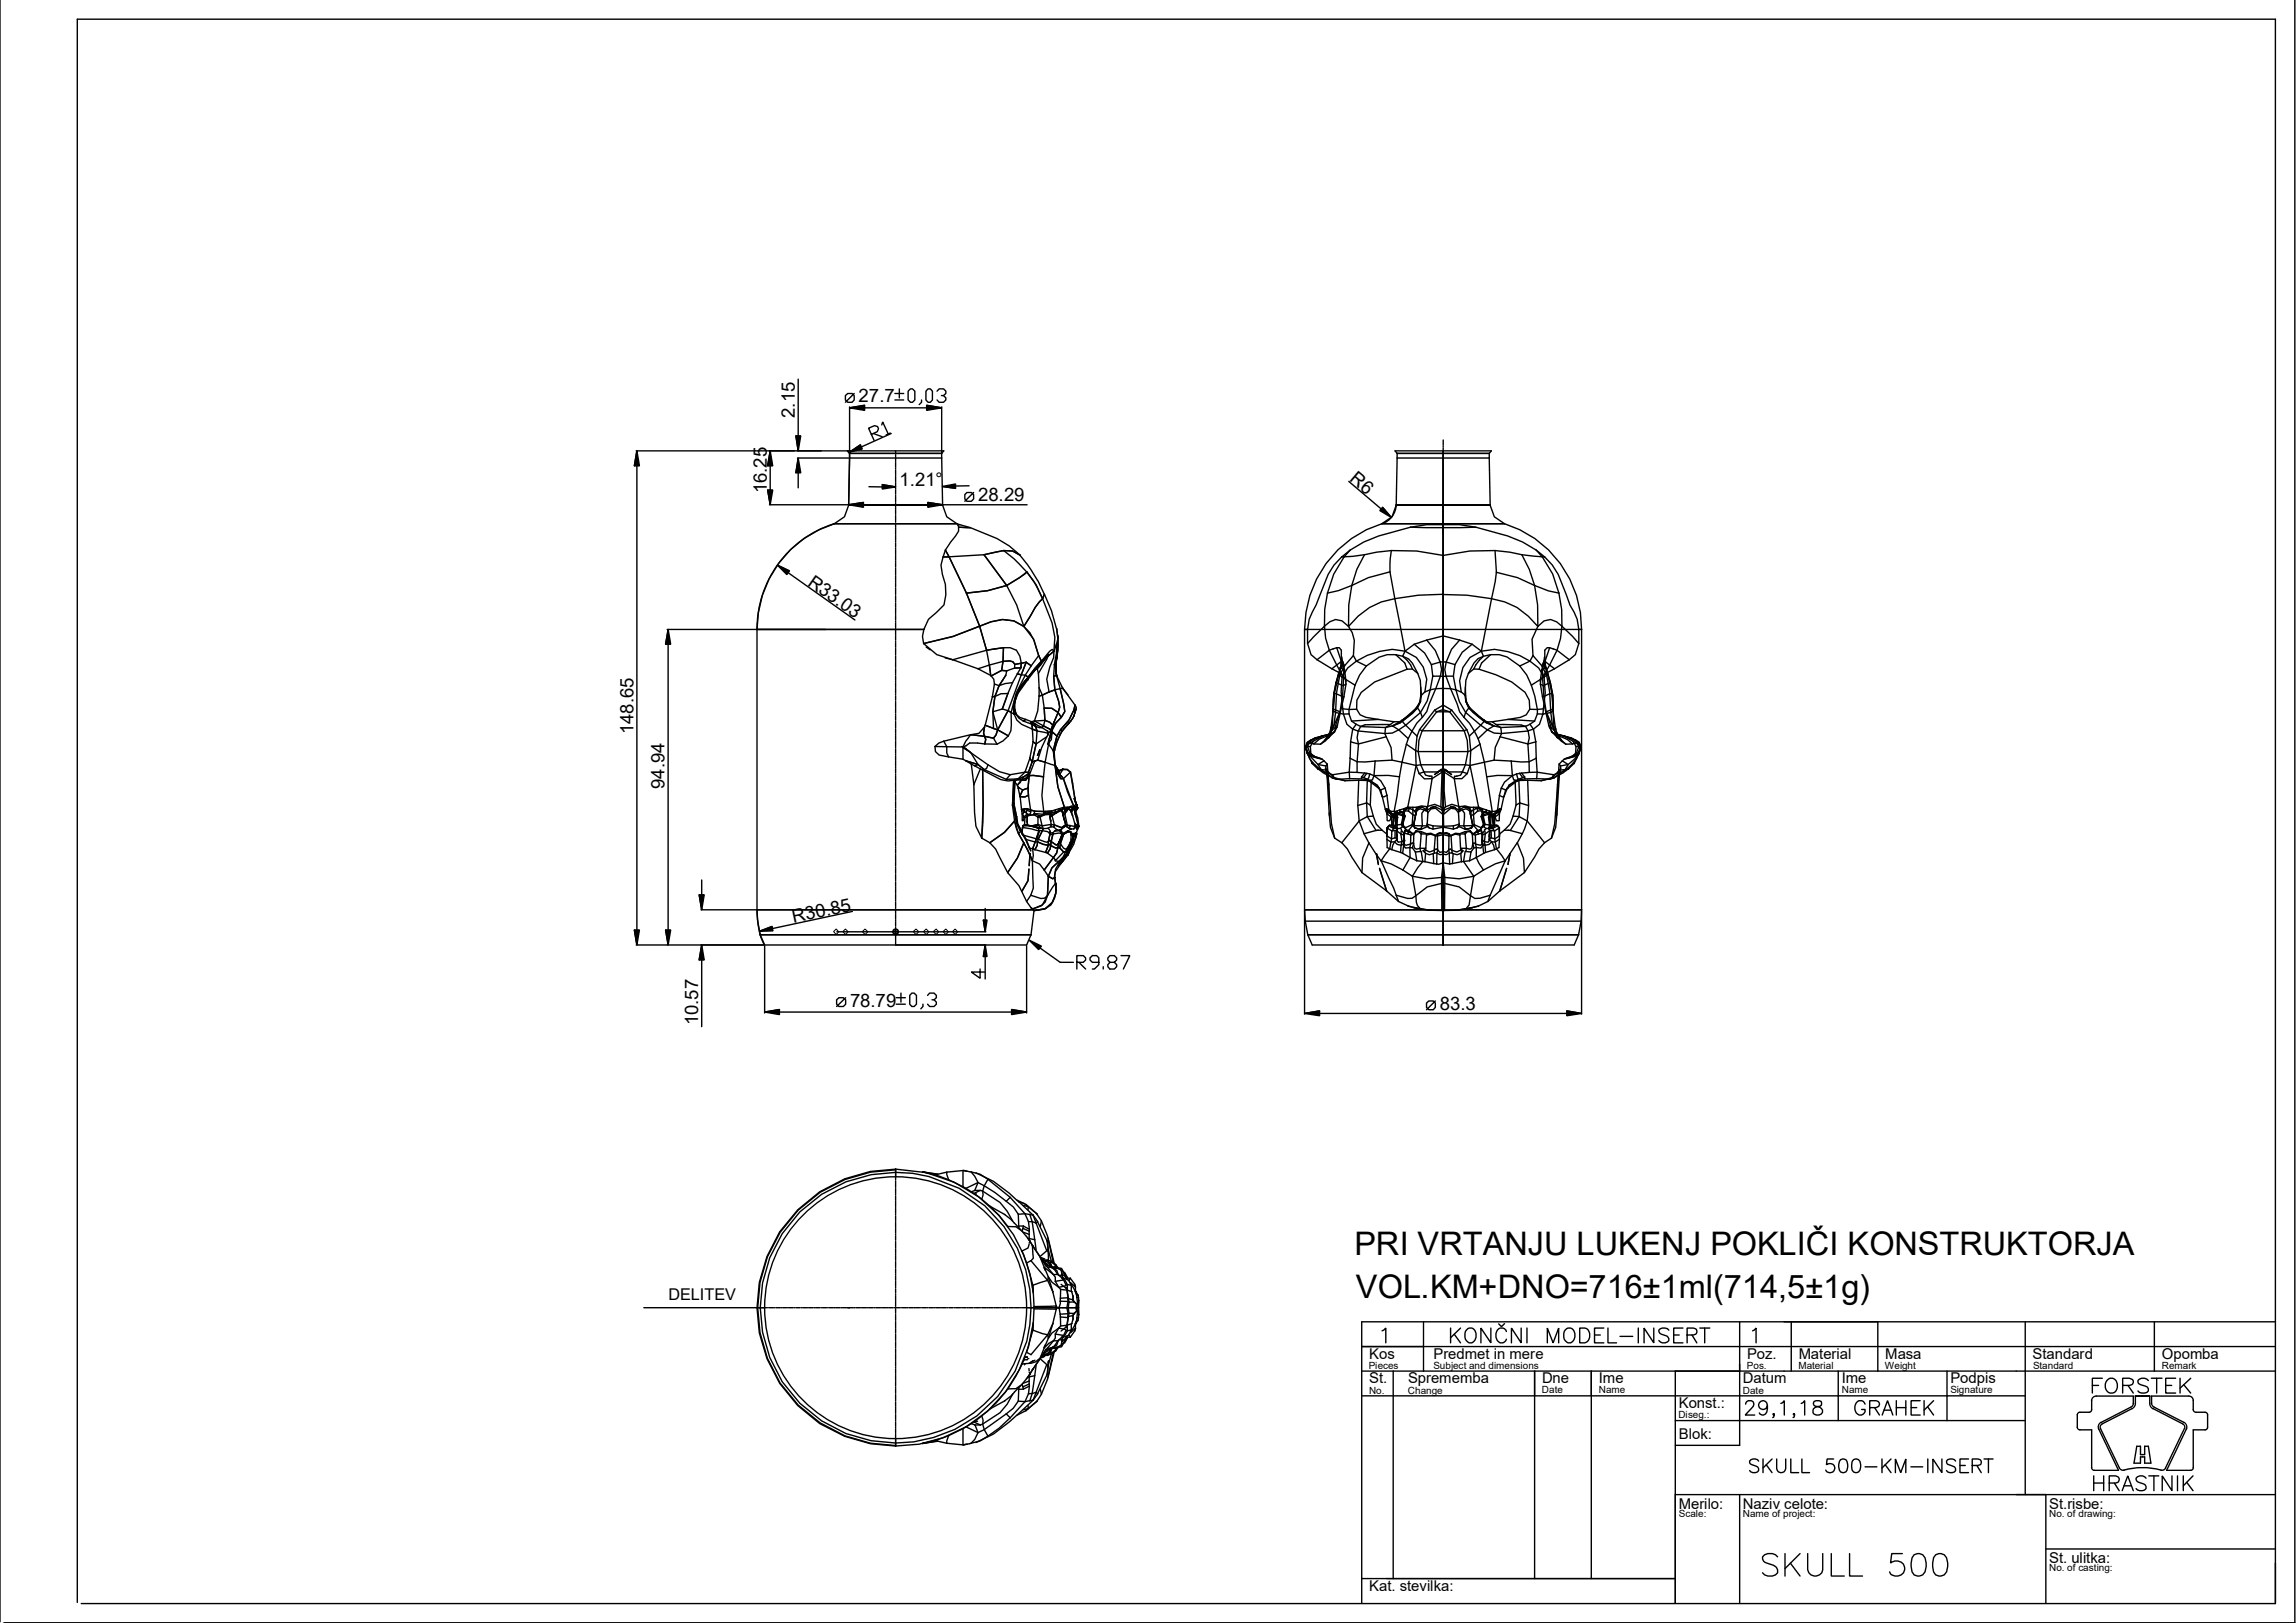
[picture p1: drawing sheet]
<svg xmlns="http://www.w3.org/2000/svg" width="420mm" height="297mm" viewBox="0 0 420 297" stroke-linecap="round" stroke-linejoin="round" font-family="sans-serif">
<defs><g id="words">
<g font-size="5.9">
<text x="247.8" y="229.6">PRI VRTANJU LUKENJ POKLIČI KONSTRUKTORJA</text>
<text x="248" y="237.5">VOL.KM+DNO=716±1ml(714,5±1g)</text>
</g>
<g font-size="3.4">
<text x="145.4" y="76.5" transform="rotate(-90 145.4 76.5)">2.15</text>
<text x="157.1" y="73.6">27.7</text>
<text x="164.5" y="89" transform="rotate(-1 164.5 89)">1.21°</text>
<text x="246.8" y="87.9" transform="rotate(40 246.8 87.9)">R6</text>
<text x="140.2" y="90.3" transform="rotate(-90 140.2 90.3)">16.25</text>
<text x="178.9" y="91.7">28.29</text>
<text x="147.6" y="107" transform="rotate(35 147.6 107)">R33.03</text>
<text x="115.9" y="134.4" transform="rotate(-90 115.9 134.4)">148.65</text>
<text x="121.5" y="144.4" transform="rotate(-90 121.5 144.4)">94.94</text>
<text x="145.2" y="168.9" transform="rotate(-12 145.2 168.9)">R30.85</text>
<text x="155.5" y="184.2">78.79</text>
<text x="263.4" y="184.8">83.3</text>
<text x="127.7" y="187.6" transform="rotate(-90 127.7 187.6)">10.57</text>
</g>
<text font-size="3" x="122.3" y="237.9">DELITEV</text>
<g font-size="2.7">
<text x="250.4" y="248.7">Kos</text>
<text x="262.2" y="248.7">Predmet in mere</text>
<text x="319.6" y="248.7">Poz.</text>
<text x="329" y="248.7">Material</text>
<text x="344.9" y="248.7">Masa</text>
<text x="371.8" y="248.7">Standard</text>
<text x="395.4" y="248.7">Opomba</text>
<text x="250.4" y="253.2">St.</text>
<text x="257.6" y="253.2">Sprememba</text>
<text x="282.1" y="253.2">Dne</text>
<text x="292.4" y="253.2">Ime</text>
<text x="307.1" y="257.7">Konst.:</text>
<text x="318.8" y="253.2">Datum</text>
<text x="336.9" y="253.2">Ime</text>
<text x="356.8" y="253.2">Podpis</text>
<text x="307.1" y="263.4">Blok:</text>
<text x="307.1" y="276.1">Merilo:</text>
<text x="318.8" y="276.1">Naziv celote:</text>
<text x="374.8" y="276.1">St.risbe:</text>
<text x="374.8" y="286">St. ulitka:</text>
<text x="250.4" y="291.1">Kat. stevilka:</text>
</g>
<g font-size="1.8">
<text x="250.4" y="250.5">Pieces</text>
<text x="262.2" y="250.5">Subject and dimensions</text>
<text x="319.5" y="250.5">Pos.</text>
<text x="329" y="250.5">Material</text>
<text x="344.8" y="250.5">Weight</text>
<text x="371.9" y="250.5">Standard</text>
<text x="395.5" y="250.5">Remark</text>
<text x="250.4" y="255.1">No.</text>
<text x="257.6" y="255.1">Change</text>
<text x="282.1" y="255">Date</text>
<text x="292.5" y="255">Name</text>
<text x="318.8" y="255.1">Date</text>
<text x="336.9" y="255">Name</text>
<text x="356.8" y="255">Signature</text>
<text x="307" y="259.5">Diseg.:</text>
<text x="307.1" y="277.6">Scale:</text>
<text x="318.8" y="277.6">Name of project:</text>
<text x="374.9" y="277.6">No. of drawing:</text>
<text x="374.9" y="287.6">No. of casting:</text>
</g>
</g></defs>
<g fill="none" stroke="#000" stroke-width=".25">
<path d="M0 0v296.8M419.8 0v297h-419.1M145.6 79.8h.9l-.5 2.7zM145.6 79.8l.4 2.7zM146 69.4v10.4M154.6 72.4l.5-.4h.8l.4 .4v.8l-.4 .4h-.8l-.5-.4zM155.4 74.6l2.8-.4v.9zM155.4 74.6l2.8-.4zM155.4 74.5v8.3M156.3 72l-1.7 1.6M158.2 74.6h11.3M159.4 79.5l1.1-.5 .2-.6-.2-.3-.5-.2-1.1 .5 1 2.2"/>
<path d="M159.8 79.3l1.6 .6M161.3 77.8l.2-.6 1 2.2M162.9 79.2l-.8 .4M163 79.3l-5.4 2.5M163.7 73.2h1.6M163.7 72h1.6M164.5 71.2v1.6M166.1 71.6l.4-.4h.4l.4 .4v1.6l-.4 .4h-.4l-.4-.4zM168.6 73.2v.4l-.5 .4M169.5 74.2l2.8 .4-2.8 .5zM169.5 74.2l2.8 .4zM169.8 71.2h.4l.4 .4v1.6l-.4 .4h-.4l-.4-.4v-1.6z"/>
<path d="M171.4 71.6l.4-.4h.8l.4 .4v.4l-.4 .4M172.2 72.4h.4l.4 .4v.4l-.4 .4h-.8l-.4-.4M172.3 74.5v8.3M116.4 82.5h38.5M116.5 82.5l.5 2.8h-1zM116.5 82.5l-.5 2.8zM116.5 85.3v84.9M140.4 89.7h1l-.5 2.7zM140.4 89.7l.5 2.7zM140.8 92.4h17M140.9 82.5l.5 2.8h-1zM140.9 82.5l-.5 2.8z"/>
<path d="M140.9 85.3v4.4M145.9 83.8h9.3M146 83.8l.5 2.7h-.9zM146 83.8l-.4 2.7zM146 86.5v2.8M152.6 95.8a20.2 20.2 0 0 0-14.1 19.4M152.6 95.8h22.4M155.2 92.5h.1M155.2 92.4l2.7-.5v.9zM155.2 92.4l2.7-.5zM155.2 92.4h17.2M155.2 92.5h17.2l.8 2.1 1.8 1.2"/>
<path d="M155.2 92.5l-.7 2.1-1.9 1.2M155.4 82.8l2-1.4 .3 .8zM155.4 82.8l2-1.4zM155.4 83.8l-.2 8.7M155.4 83v.8M155.4 83.8h16.9M155.4 83l-.4-.5h17.6l-.3 .5M155.4 83h16.9M157.9 92.4h11.8M161.4 88.7l2.4 .4-2.4 .4zM161.4 88.7l2.4 .4zM163.8 82.5v.6"/>
<path d="M163.8 83.2v.2M163.8 83.5v.8M163.8 84.5v.1M163.8 84.8v.7M163.8 85.7v.1M163.8 86v.7M163.8 86.9v.1M163.8 87.2v.8M163.8 88.1v.2M163.8 88.4v.8M163.8 89.3v.2M163.8 89.6v.8"/>
<path d="M163.8 90.6v.1M163.8 90.8v.8M163.8 91.7v.2M163.8 92.1v.7M163.8 93v.1M163.8 93.3v.7M163.8 94.2v.1M163.8 94.5v.7M163.8 95.4v.1M163.8 95.7v.8M163.8 96.6v.2M163.8 96.9v.8"/>
<path d="M163.8 97.8v.2M163.8 98.1v.8M163.8 99.1v.1M163.8 99.4v.7M169.7 91.9l2.7 .5-2.7 .4zM169.7 91.9l2.7 .5zM172.3 83v.8M172.3 83.8l.1 8.6M172.4 89l2.4-.4v.8zM172.4 89l2.4 .4zM172.4 92.5h.1M172.4 92.4h15.5"/>
<path d="M175 95.8l.6 .2M175.6 96h-.4l.2 .5 2.1 .1M175.6 96l1.9 .6M176.5 90.5l.4-.4h.8l.4 .4v.8l-.4 .4h-.8l-.4-.4zM177.5 96.6l4.9 2 2.2 1.3 2 1.7-1.4-.8h-1.6M177.5 96.6l-2.2-.1v.7l-2.4 3.5M178.1 90.1l-1.6 1.6M246.7 88.1l5.9 5M252.8 95.8h11.2M252.8 95.8a20.2 20.2 0 0 0-14.2 19.4M252.9 92.8l1.6 1.9-2.1-1.3zM252.9 92.8l1.6 1.9z"/>
<path d="M255.4 92.5h.1M255.6 83.8l-.2 8.6h17.2l-.2-8.6M255.6 83.8h16.8M255.6 83l-.4-.5h17.6l-.4 .5M255.6 83h16.8M255.6 83v.8M258 96.5h12M258 96.5l-5.8 1.6-2.7 1.1-2.5 1.5M258 96.5l3-.5h6l3 .5M264 95.8v19.4M264 95.8h11.2M264 92.5v3.3"/>
<path d="M264 92.5h8.6l.7 2.1 1.9 1.2M264 92.5h-8.6l-.8 2.1-1.8 1.2M264 80.5v1M264 81.7v.1M264 82v90.9M270 96.5l5.8 1.6 2.7 1.1 2.5 1.5M272.4 83v.8M272.6 92.5h.1M275.2 95.8a20.1 20.1 0 0 1 14.1 19.4M122 115.2h29M122.2 115.2l.5 2.7h-.9zM122.2 115.2l-.4 2.7z"/>
<path d="M122.2 117.9v52.3M138.5 115.2h25.3M138.5 115.2v51.3M142.2 103.4l2.2 1.1-.5 .7zM142.2 103.4l2.2 1.1zM144.2 104.8l12.2 8.7M163.8 100.3v.1M163.8 100.6v.7M163.8 101.5v.1M163.8 101.8v.7M163.8 102.7v.2M163.8 103v.8"/>
<path d="M163.8 103.9v.2M163.8 104.2v.8M163.8 105.1v.2M163.8 105.5v.7M163.8 106.3v.2M163.8 106.6v.8M163.8 107.6v.1M163.8 107.9v.7M163.8 108.8v.1M163.8 109.1v.8M163.8 110v.2M163.8 110.3v.8"/>
<path d="M163.8 111.2v.2M163.8 111.5v.8M163.8 112.4v.2M163.8 112.7v.8M163.8 113.7v.1M163.8 114v.7M163.8 114.9v.1M163.8 115.2v.8M163.8 116.1v.1M163.8 116.4v.7M163.8 117.3v.1M163.8 117.6v.8"/>
<path d="M163.8 118.5v.2M163.8 118.8v.8M163.8 119.7v.2M163.8 115.2h5.2M169 117.8l2.4 2 2.9 .9M169 115.2l-.3 1.3 .3 1.3M169.4 118.4l.7 .5M172.5 101.9l-.4 1.5 .3 1.7 .5 1.8 .1 1.9-.3 1.9-2.9 2.6-.8 1.9M172.9 100.7l.7 1.2M172.9 100.7l-.4 1.2M173.6 101.9l3.2 6.6M173.6 101.9h-1.1"/>
<path d="M176.8 108.5l2.4 6.1M179.2 114.6l-4.9 1.9-5.3 1.3M179.2 114.6l2.1-.8 2.1-.4 2.1 .2 1.8 1M179.2 114.6l1.3 4.4M180 101.5l4.1 5.6M180 101.5l-6.4 .4M180.5 119l.5 2.7M180.5 119l-6.2 1.7M183.6 118.5h1.2l1.1 .5 .7 1.1 .2 1.3M183.6 118.5l-3.1 .5M183.6 118.5l-.1 2.5M183.6 100.8l-3.6 .7"/>
<path d="M183.6 100.8a22.7 22.7 0 0 1 6.2 6.8l.9 2M183.6 100.8h1.7l1.3 .8a27.8 27.8 0 0 1 4.5 7.2l-.4 .8M184.1 107.1l-3.5 1-3.8 .4M184.1 107.1l2.4-1.4 1.3-1.1 1.7 2.4 1.2 2.6M184.1 107.1l1.9 3.6 1.3 3.9M184.1 107.1l-3.3 1-4 .4M186.6 101.6h.1M187.3 114.6l1.8 2.4 .9 3M187.3 114.6l1.1 1.2 .7 1.4 .9 2.8M187.8 104.7l-1.3 1-2.4 1.4M190 120l.5 1M190 120l-1.4 1.8"/>
<path d="M190.7 109.6l-1.3 1.6-2.1 3.4M190.7 109.6l.4-.8 1.2 2.9 1 3.5M190.7 109.6l1.7 4.4 .6 2.6-.2 2.6M191.8 119.8l-.8 .8zM191.8 119.8l-2.3 2.7M191.8 119.8l-1.9 2.1M191.8 119.8l-.1 .3M192.8 119.2l-.1 1.1-.7 1.8-.5 2.2 .4 2.3M192.8 119.2l-.3-.4-.5 .4-1.5 1.8M192.8 119.2l-1.1 .9M193.3 117.9v1.6l-.4 2.1M193.3 117.9l-.5 1.3"/>
<path d="M193.3 115.1l.2 1.3M193.3 115.4l.2 1.3M193.5 117.1v1.5l-.2 1.9M193.5 116.4v1.6l-.2 2M193.5 116.4v.3M193.5 117.1l-.2 .8M193.5 116.7l-.2 3.8M193.5 116.7v.4M238.6 115.2v51.3M238.6 115.2h.6M238.6 115.2h25.4M239.2 117.8l.6 2 1.1 .9"/>
<path d="M239.2 115.2v2.6M242.3 114.6l-3.1 3.2M242.3 114.6l.9-.8 1.1-.4 1.2 .2 1.2 1M242.3 114.6l.2 2.2 .7 2.2M242.8 108.5l-.5 3v3.1M243.2 119l-2.3 1.7M243.2 119l1.3 2.7M244.5 118.5h.5l.4 .5v2.4M244.5 118.5l.9 2.5-.9 .7M244.5 118.5l-1.3 .5M245.4 101.9l-1.4 1.5-1 1.7a59.2 59.2 0 0 1-3.5 8.2l-.3 1.9M245.9 101.9l-1.9 3.2-1.2 3.4"/>
<path d="M245.9 101.9h-.5M246.7 114.6l.7 1.2 .3 1.4-.1 2.8M247 100.7l-1.1 1.2M247 100.7l-1.6 1.2M247.3 107.1l-2.4 1-2.1 .4M247.3 107.1l3-1.4 4-1.1 .8 5M247.3 107.1l-.6 3.6v3.9M247.6 120l-1.6 1.8M247.6 120l.5 1M249.6 101.5l-3.7 .4M249.6 101.5l-1.4 2.7-.9 2.9M254.5 100.8l-2.7 .2-2.2 .5"/>
<path d="M254.5 100.8h4.6l4.9 .8M254.5 100.8l-.2 1.5v2.4M255.1 109.6a12.7 12.7 0 0 0-8.4 5M255.1 109.6l4.4-.7 4.5-.1v7.6M255.1 109.6l1.9 9.6M255.3 119.8h-1.6l-1.4 .5-2.4 1.6M255.3 119.8l1.7 1.5 .4 1.2-5.9 2.3-2.5 1.9-.8 1.4v1.7M255.3 119.8l1.3 .3M257 119.2l-2.3-.4-2.4 .4-2.2 .7-2 1.1M257 119.2a5.9 5.9 0 0 1 3.6 7.4M257 119.2l-.4 .9M258.7 117.9l1.9 1.6 1.2 2.1"/>
<path d="M258.7 117.9l-1.7 1.3M261 117.1l1.6 1.9 .8 2.2M261 117.1l-2.3 .8M264 101.6v7.2l4.4 .1 4.4 .7M264 116.4l-3 .7M264 116.4l3 .7M264 115.2h25.3M267 117.1l-1.5 1.7-1 2.4M267 117.1l2.3 .8M269.3 117.9l-1.8 1.5-1.4 2.2M269.3 117.9l1.7 1.3M271 119.2l2.4-.4 2.4 .5 2.2 .7 1.9 1"/>
<path d="M271 119.2a5.9 5.9 0 0 0-3.7 7.4l.7 .6M271 119.2l.4 .9M272.7 119.8h1.5l1.5 .4 2.3 1.7M272.7 119.8l-1.3 .3M272.7 119.8l-1.7 1.5-.4 1.2M272.8 109.6a12.5 12.5 0 0 1 8.5 5M272.8 109.6l-1.8 9.6M273.5 100.8l2.7 .2 2.2 .5M273.5 100.8l.2 3.9 3.9 1 3.1 1.4M273.5 100.8h-4.6l-4.9 .8M273.7 104.7l-.2 1.7-.7 3.2M278.4 101.5l3.7 .4"/>
<path d="M278.4 101.5l1.3 2.7 1 2.9M280.4 120l1.6 1.8M280.4 120l-.5 1M280.7 107.1l2.5 1 2 .4M280.7 107.1l.6 3.6v3.9M281 100.7l1.1 1.2M281 100.7l1.6 1.2M281.3 114.6l-1.1 2.4 .2 3M282.1 101.9l1.9 3.1 1.2 3.5M282.1 101.9h.5M282.6 101.9l1.3 1.5 1.1 1.7 2.2 5.6 1.3 2.6 .3 1.9M283.5 118.5h-.5l-.4 .5v2.4"/>
<path d="M283.5 118.5l-.9 2.5 .9 .7M283.5 118.5l1.3 .5M284.8 119l2.3 1.7M284.8 119l-1.3 2.7M285.2 108.5l.5 3v3.1M285.7 114.6l2 1.9 1.1 1.3M285.7 114.6l-.2 2.2-.7 2.2M285.7 114.6l-1-.8-1.1-.4-1.2 .2-1.1 1M288.8 117.8l-.6 2-1.1 .9M288.8 115.2h.5M288.8 115.2v2.6M289.3 115.2v51.3"/>
<path d="M163.8 120.1v.7M163.8 120.9v.2M163.8 121.2v.8M163.8 122.2v.1M163.8 122.5v.7M163.8 123.4v.1M163.8 123.7v.8M163.8 124.6v.2M163.8 124.9v.7M163.8 125.8v.2M163.8 126.1v.8M163.8 127v.2"/>
<path d="M163.8 127.3v.8M163.8 128.3v.1M163.8 128.6v.7M163.8 129.5v.1M163.8 129.8v.7M163.8 130.7v.2M163.8 131v.7M163.8 131.9v.1M163.8 132.2v.8M163.8 133.1v.2M163.8 133.4v.8M163.8 134.3v.2"/>
<path d="M163.8 134.6v.8M163.8 135.6v.1M163.8 135.8v.8M163.8 136.8v.1M163.8 137.1v.7M163.8 138v.1M163.8 138.3v.8M163.8 139.2v.2M163.8 139.5v.8M171 136.6l.1 .9 .7 .7 1.7 .3M171 136.6l2.2 .1M172.6 135.6l4.9-1.1-.8 1.1-.6 1.1"/>
<path d="M172.6 135.6l-.9 .4-.7 .6M172.6 135.6l.6 1.1M172.9 120.4l1.4 .3M173.2 136.7v1.1l.3 .7M173.2 136.7h2.9M173.5 138.5l2.6 .4M174.3 120.7l4.6 1.7M175.9 136.6l.2 .1M176.1 136.7l.1 .1zM176.1 136.7v2.2M176.1 136.7l1.4 1-.5-.4M176.1 136.7l1.5 1.1"/>
<path d="M176.1 138.9l.6 .3M176.2 136.8l.8 .5M176.5 137h.2M176.6 136.9l.1 .1zM176.7 137v.1zM176.7 139.2l2.2 .7M176.7 139.2l1 .6M177.5 134.5h.1M177.6 137.8l1.3 2.1M177.6 137.8l3.1 2.2M177.7 139.8l.6 .4M177.7 139.8l.4 3.8"/>
<path d="M178.9 139.9l1.1 .9M178.9 139.9l-.6 .3M178.9 122.4l2.3 1.2M180.1 134.7l.2 .6-.2 .8M180.1 133.1l-.2 1.1 .2 .5M180.1 133.1l-.2 1 .2 .6M180.1 133.1l-1 1.1-1.5 .3 2.5 .2M180.1 134.7l1.6 .4M180.1 136.1l2.3 .1M180.1 136.1l-2.7-.1-.7 .5-.6 .2M180.2 132.7l1.5 .6M180.2 132.7l-.1 .4"/>
<path d="M180.7 140l-.2 .6-.5 .2M180.7 140l2.1 1.2 2 .6M181 121.7l.2 1.9M181 121.7l-2.1 .7M181.2 123.6l.1 .1M181.3 123.7l.5 .6 .1 .9M181.5 127.5l-1.3 5.2M181.6 130.3l.1 3M181.6 130.3l.9 3.3M181.7 133.3l.8 .3M181.7 135.1l.7 1.1M181.9 125.2l.9 .3"/>
<path d="M181.9 125.2l-.4 2.3M182 127.5l-.4 2.8M182 127.5h-.5M182.5 133.6l-.3 .9-.5 .6M182.5 133.6l1.9 1.1M182.8 125.5l-.8 2M183.2 122.7l-1.9 1M183.2 122.7l.9 .1M183.3 129.8l1.1 .2M183.3 129.8l-1.7 .5M183.5 121l1.2-.1 .6 .2 .3 .5M183.5 121l-.3 1.7"/>
<path d="M183.5 121l-2.5 .7M184.1 122.8l-.1 .8-1.2 1.9M184.4 126.9l-1.3 .1-1.1 .5M184.4 126.9l-1.1 2.9M184.4 130l-1.9 3.6M184.4 130l.6 .4M184.4 134.7l-.9 .9-1.1 .6M185 130.4l-.1 3.3-.5 1M185 130.4l.5 .3M185.2 124.9l-1.3 .2-1.1 .4M185.2 124.9l-.8 2M185.4 129.7l.1 1"/>
<path d="M185.4 129.7l.2 .1M185.5 130.7l.5 1.1 .9 .7 1.9 .9M185.5 128.9v.8M185.5 129.1l.1 .7M185.5 129.7l.1 .1M185.5 128.9l.1 .9M185.6 129.8l.4 1 .5 .5 1.1 .4M185.6 129.8l.2 .8M185.6 122.3l-1.5 .5M185.6 121.6v.7M185.8 130.6l.6 .8 .8 .6M185.8 130.6l-.3 .1"/>
<path d="M186.1 123.3l.7 .2M186.1 123.3l-.9 1.6M186.7 122.2l-1.1 .1M186.7 122.2l-.6 1.1M186.8 121.4l-.1 .8M186.8 121.4l-1.2 .2M186.8 123.5l.7 .1M186.8 123.5l-2.4 6.5M186.9 125.4l-.9 1.6-.5 1.8M187.2 132l1.6 .5M187.5 123.6l-1.6 3.2-.9 3.6M187.5 123.6l.6 .3"/>
<path d="M187.6 131.7l-.4 .3M187.6 131.7l1.1 .4M187.7 121.2l-.9 .2M187.7 121.2l-.9 2.3M187.7 121.2l.9 .6M188 124.4l-1.8 2.5-.5 1.4-.2 1.4M188 124.4l-1.1 1M188.1 123.9l-1.8 2.7-.7 1.5-.2 1.6M188.1 123.9l-.1 .4M188.1 123.9l-.1 .5M188.4 138.8l.4 .6M188.4 138.8l-.9 2.5"/>
<path d="M188.6 132.2l.3 .3zM188.6 121.8l-1.1 1.8M188.7 132.1l.8 .5M188.8 132.5v.9M188.8 132.5l.6 .4M188.8 123.2l-1.9 2.2M188.8 139.4l-.7 2M188.8 133.4l.9 .3M188.8 133.4l.9 .4M188.8 133.4l.2 2.3M189.1 122.9l-2 2.2M189.2 132h.1"/>
<path d="M189.3 139.3l-.5 .1M189.3 139.3l-1 2.6M189.4 132.6l-.2 .1 .2 .2M189.4 132.6h-.2l.2 .3M189.4 132.6h.1M189.4 132.9l.8 .3 .4-.1M189.4 132.9l.3 .9M189.5 122.5a14.4 14.4 0 0 0-3.7 5l-.3 1.4M189.5 136.1l-.5-.3-.6 2.9M189.5 136.1l-.7 3.3M189.5 132.6l1.1 .5M189.7 133.8l2 .4"/>
<path d="M189.7 133.8l-.2 2.3M189.7 122.4l-.2 .1M189.7 122.4l.2 .8M189.8 138.2l.4-1-.4 1M189.8 139.1l-.5 .2M189.8 139.1l1.4 .4M189.9 121.9v.1zM189.9 122h.1M189.9 121.9l.4-.4-.4 .5M189.9 121.9l-.8 1M189.9 123.2l.2 2.7M190.1 127.4l-.3 2.7-.6 1.8-.5 .2"/>
<path d="M190.1 125.9l.6 1.3M190.1 125.9v1.5M190.5 121.3l-2.5 3.1M190.5 121.3l.8-1-2.7 3.1 .5-.5M190.5 121.3l-.6 .6M190.5 121l-2.4 2.9M190.5 121v.3M190.6 133.1l1 .7 .1 .4M190.7 127.2l-.6 .2M190.7 127.2l.3 2.4M190.9 132.8l1.4 .8M190.9 132.8l-.3 .3"/>
<path d="M191 129.6h1.4l1.1 .8M191 129.6l.1 2.2M191.1 131.8l.9 .4 .6 .5M191.1 131.8l-.2 1M191.1 131.8l-1.8 .2 1.6 .8M191.2 139.5l1.8 .6M191.2 139.5l-.3 2.7M191.5 134.8l-1 2-.7 2.3M191.5 134.8l-2 1.3M191.6 133.8h.1M191.7 120.1l-1.8 3.1M191.7 133.9v.3"/>
<path d="M191.7 120.1l-2 2.3M191.7 134.2l-.2 .6M191.8 136.2l.9 1.2M191.8 136.2l-.6 3.3M191.9 126.6l-1.2 .6M192 135.2l-.2 1M192.3 133.6l-.6 .7-.1-.5M192.3 133.6l.1 .7-.4 .9M192.4 133.8v.1zM192.4 133.8l-.4 1.4M192.4 133.8l.9 .9M192.4 133.9l.9 .8"/>
<path d="M192.6 132.7l-.3 .9M192.6 132.7v.2M192.6 132.9l-.2 .9M192.7 137.4l.2 .1M192.7 137.4l.3 2.7M192.7 123.7l.5-.1 .1 .1M192.7 123.7l.3 2.5M192.8 138l.2 2M192.8 138v.3M192.8 132.1l-.2 .8-.3 2.4-.7 .9zM192.8 137.5l.2 2.5M192.8 137.5v.5"/>
<path d="M192.9 121.6l-.2 2.1M193 126.2l.7 2.2 .1 1.1-.3 .9M193 126.2l.6 2.1 .2 1.1-.3 1M193 126.2l-1.1 .5M193 139.7v.3M193 126.2l-1.1 .4M193 140v.1zM193 140v.1M193 140l.7 1.3M193.2 121.2h.1M193.2 123.1l.1 .7M193.2 122.9l.1 .8"/>
<path d="M193.2 136.2l-.4 1.3M193.2 123.3h.1M193.2 121h.1M193.2 121.2v1.9M193.2 121.2l-.3 .4M193.3 135.9l-.1 .3M193.3 123.8h.1M193.3 120.2v.1zM193.3 120.5l-.1 .7v1.9l.1 .6M193.3 120.5l-.1 .7M193.3 123.6v.2M193.3 123.7l.6 2.3"/>
<path d="M193.3 120l-.2 2.2 .2 1.4M193.3 134.7l-.6 2.7M193.3 123.8l1 1.9M193.3 120v.2M193.5 130.4l.6 .9M193.5 130.4l-.9 2.3M193.9 126l.9 4.2-.7 1.1M193.9 126l-.9 .2M194 134.3l-.8 1.9M194 134.3l-.2 .3M194 133.5l.4 .2M194 133.5l-.7 1.2"/>
<path d="M194.1 131.3l-1 1.1-.7 1.4M194.1 131.3l-.9 .9-.8 1.6M194.2 125.7l.2 .3M194.4 125.9v.1zM194.4 133.7l-.4 .6M194.4 126l2.2 3M194.4 126h-.5M194.5 126.1l.9 1.1M194.9 133l-.5 .7M195.4 132.5l-.8 .8M195.4 132.5l-.2 .2M195.5 132.3l.1 .1z"/>
<path d="M196.4 130l-.9 1.8-1.5 1.7M196.4 130l.3 .2M196.4 130l.3 .3M196.5 130.9l-.1 .2M196.6 129l.2 .4v.4M196.6 129l-.2 1M196.7 130.3a7.4 7.4 0 0 1-2.4 3.4l-.9 1.9-.6 1.9M196.7 130.3l-.4 1.1-.9 1.1M196.8 129.8l-.2 .7M196.8 129.8l-.1 .5M238.8 136.5l.1 .6 .7 1.1 1.5 .5M238.8 136.5l.1 .2"/>
<path d="M238.8 136.5l.4 .2M238.9 137.1h.1M238.9 137.1l.2 .5 .7 .6 1.8 .6M238.9 137l.3 1 .8 .5 1.9 .4M238.9 136.7v.3a6 6 0 0 0 1.6 3M238.9 137l.5 1.2M238.9 136.7l.2 1-.2-.8M238.9 136.7v.3M238.9 136.9l.1 .1zM239 137.1h.1M239.1 137.8h.1M239.1 137.8l.4 .5"/>
<path d="M239.2 136.7l.4 1.1 1 .7M239.3 136l1 .1M239.4 138.3h.1M239.4 135.8l-.5 .9M239.4 138.3l.2 .1-.1-.1M239.5 138.3h.1M239.7 136.6l.1 1.2 .3 .6M239.7 136.6l-.5 .1M239.7 138l.3 .3M239.8 138h.1M239.9 138.1l.8 .5M240 139.7l1.1 1"/>
<path d="M240 139.7l-.9-1.9 2 2.1M240.2 135.6l-.7 .4-.3 .7M240.2 135.6l-.5 1M240.3 138.5h.3M240.3 136.1l1.3 .1M240.5 140l1.5 1.2 1.8 .6M240.5 140l.6 .7M240.6 138.5l1.3 .4M240.9 120.7l2.7 1.7M241.1 139.9l1.4 .3M241.1 139.9l.6 .9M241.9 134.7h.2l-1.6 .3-1.1 .9 .5-.5 2-.7"/>
<path d="M241.9 138.9l.3 .3M241.9 134.7l-2.2 .8-.6 .4-.2 .8M242.1 134.6l-2.2 .8-.8 .4-.3 .7M242.1 134.6l.6-.1-.8 .2M242.1 134.6l-1.9 1M242.2 139.2l-1.1 .7M242.2 139.2l.6 .6M242.6 134.7l-1.3 .6-1 .8M242.6 134.7l.3 .4M242.8 139.8l-.3 .4M242.8 139.8l.3 3.8M242.9 135.1l-1.3 1.1"/>
<path d="M243.1 134.9l-.2 .2M243.2 134.7l-.8 .9-.8 .6M243.2 134.2l-.9 1.3 .8-.5M243.2 134.2v.5M243.7 133.6l-.6 1.3M243.7 133.6l-.5 .6M243.8 130l.1 .2zM243.8 130.2l-.4 3.1 .1-.2-.3 1.1M243.8 130.2l-.1 3.4M243.9 129.8l-.1 .4M243.9 129.2v.8M243.9 129l.1-1.9-.1 2.2"/>
<path d="M243.9 129.8l1.2 .5M243.9 130l.4 .4M244 126.9l1.6 .6M244 126.9l-.1 2.9M244.1 133.9l-1 1M244.1 134l-1.5 .7M244.1 133.3l-.4 .3M244.2 133.8l-.1 .1M244.3 130.4l-.3 2.3-.8 2M244.3 130.4l1.4 .3M244.4 124.9l1.3 .6M244.4 124.9l-.4 2"/>
<path d="M244.4 124.9l-.4 2.4-.1 2M244.5 121.7l-.9 .7M244.5 121.7l1.1 1.9-.7-.5-1.3-.7M244.6 133.1l-.7 1-1.2 .4-.1 .2M244.6 133.1l-.5 .8M244.6 132.7l-.5 .6M244.6 132.7v.4M244.9 123.5l-.8 3.2-.2 3.3M244.9 123.3l-.5 1.6M244.9 123.3v.2M244.9 123.5l.2 .1M245.1 123.6l-.6 3.2-.2 3.6"/>
<path d="M245.1 123.6l.4 .3M245.1 130.3l-1 3M245.1 130.3l-1.4 3.3M245.2 122.2l-.8 2.7M245.2 122.2l.2 .1M245.4 121.1h.1M245.4 121.5h.1M245.4 121.1l.5 1.6-.2 1 .4 .6 .1 .9M245.4 121.5l.1 .1M245.4 121.4l-.5 1.9M245.4 122.3l.5 .5-.2 2.7M245.4 121h.2"/>
<path d="M245.5 123.9l-.2 2.7 .3 3.1M245.5 123.9l2.4 1.5M245.5 121.6l-.1 .7M245.6 123.6l.1 .1zM245.6 121l.4 1.6 .2 2.2M245.6 121l-.2-.8-.2 2M245.6 127.5h.2M245.6 127.5l-.5 2.8M245.6 121l-.1 .6M245.6 129.7l.1 1M245.6 129.7l1.2 .1M245.6 121.2l-.7 2.3"/>
<path d="M245.6 121.2l-.2 .2M245.6 121.2l.4 .6M245.7 125.5l-.1 2M245.7 130.7l.7 1.8 1 .9M245.8 127.5l-1.2 5.2M245.9 122.7v.1zM246 121.8l-.9 1.8M246.2 125.2l-.5 .3M246.2 125.2l-.4 2.3M246.8 129.8v.8M246.8 130.6l-1.1 .1M246.8 130.6l.4 1.4"/>
<path d="M247 138.8l1.2 .6M247 138.8l-.2 2.5M247.2 132l.9 .5M247.4 133.4l1 .4M247.4 133.4l-.3 2.3M247.9 125.4l-1.1 4.4M248.1 132.5l.8 .4 .8-.3h4.6M248.1 132.5l-.7 .9M248.1 121l-1.6 1.3-1 1.6M248.1 121l1.8 .9M248.2 129.8l.6 1 1.1 .5 2.2 .4M248.2 129.8h-1.4"/>
<path d="M248.2 139.4v2M248.5 133.8l-.3 1.2 .3 1.1M248.5 133.8l4.8 .4M248.5 136.1l-1.4-.3-.1 2.9M248.5 136.1l-.3 3.3M249.9 121.9l-1.2 1.6-.8 1.9M251.5 139.3l-1.8 .1h-1.5M251.5 139.3l-.2 2.6M252.1 131.7l-4.9 .3M252.1 131.7l2.9 .4M253.3 134.2l.3 .6M253.4 133.1l-4.5-.1-.4 .8"/>
<path d="M253.4 133.1l-.1 1.1M253.6 134.8l.9 2 .1 2.3M253.6 134.8l-5.1 1.3M254.3 132.6l-.9 .5M254.6 139.1l-3.1 .2M254.6 139.1l1.9 .4M254.7 132.8l1.4-.5zM254.7 132.8h.1zM254.7 132.8l-1.3 .3M254.7 132.8l1.2 .8M255 132.1l-.7 .5M255.9 133.6l-1.2 .6h-1.4"/>
<path d="M255.9 133.6l1.7 1.6M256.5 131.8v.2zM256.5 131.8l.6 .9M256.5 131.8l-1.8 1M256.5 139.5l2.5 .6M256.5 139.5l-.5 2.7M256.5 132h.1M256.5 132l-.4 .2M256.6 120.1l1 .5 .8 .8 .9 1.8M256.6 120.1l.8 .7 .6 .9 .4 .7M257.1 132.7l-1.2 .9M257.1 132.7l1.2 1.1"/>
<path d="M257.2 131.3l-.7 .5M257.3 136.2l-.8 3.3M257.3 136.2l1.7 1.2M257.5 131l.1 .1zM257.5 131.1l-1 .7M257.6 135.2l-.3 1M258.3 133.8l-.7 1.4M258.3 133.8l.9 .9M258.4 122.4l-1 .1M258.4 122.4l.9 .8M259 137.4v2.7M259 137.4l.4 .1"/>
<path d="M259.1 129.6h.1M259.1 129.5l.4 .3 .3 .6M259.1 129.5l-2.3 2.1 .8-.5M259.2 134.7l-.2 2.7M259.3 123.2l.5 1.3 .1 1.4M259.4 137.5l.5 2.5M259.4 137.5h9.1M259.7 133.5l.4 .2M259.7 133.5l-.5 1.2M259.8 128.4l-.5 1.1-.8 .9-2.4 1.9M259.8 128.5v-.2l-.7 1.2M259.8 130.4l-2.7 2.3"/>
<path d="M259.8 130.4l.4 .9M259.9 127.4l-.3 1.3-1.3 1.9-1.8 1.3-.4 .2h-1.1M259.9 125.9v1.5M259.9 125.9l.1 1.3M259.9 140h8.2M259.9 140l.6 1.3M259.9 140l-.9 .1M260 127.2l-.1 .2M260 127.2l-.2 1.2-.6 1.2-1.6 1.4M260.1 133.7l-.6 1.8-.1 2M260.1 133.7h7.7M260.2 131.3l-1 1-.9 1.5"/>
<path d="M260.6 126.6l-.6 .6M261.6 126.2l-.5 2.1-1.3 2.1M261.6 126.2l-1 .4M261.8 121.6l.3 2.1M262.1 123.7h1.4M262.1 123.7l-.5 2.5M262.4 130l.4 .3M262.4 130l1.6-1 1.6 1M262.4 130l-2.7 3.5M262.6 126l-1.1 2.8-.5 1.4-.8 1.1M262.6 126l-1 .2M262.6 126h2.7"/>
<path d="M262.8 130.3l-2.7 3.4M262.8 130.3h2.4M263.4 121.2l.3 1.3-.2 1.2M263.4 121.2l-1.6 .4M263.4 121.2h1.1M263.5 123.7h1M263.5 123.7l-.9 2.3M264 129.8l-1.2 .5M264 129.9l1.2 .4M264.5 123.7h1.4M264.5 123.7l.8 2.3M264.5 121.2l-.2 1.3 .2 1.2"/>
<path d="M264.5 121.2l1.6 .4M265.2 130.3l2.6 3.4M265.3 126l1.2 2.8 .5 1.5 .8 1M265.3 126l1 .2M265.6 130l-.4 .3M265.6 130l2.7 3.5M265.9 123.7l.4 2.5M266.1 121.6l-.2 2.1M266.3 126.2l.7 2.2 1.1 2M266.3 126.2l1 .5M267.8 131.3l1 1.1 .9 1.4M267.8 133.7l.6 1.8 .1 2"/>
<path d="M268 127.2l.1 .2M268 127.2l.1 1.2 .7 1.2 1.6 1.4M268.1 125.9v1.5M268.1 140l-.6 1.3M268.1 140l.8 .1M268.1 127.4l.2 1.3 .4 .9 2.7 2.3M268.1 130.4l2.7 2.3M268.1 130.4l-.3 .9M268.2 128.4l.4 1.1 .9 .9 1.9 1.6M268.2 128.5l-.1-.2 .8 1.2M268.3 133.5l-.5 .2M268.3 133.5l.5 1.2"/>
<path d="M268.5 137.5l-.4 2.5M268.6 123.2l-.5 1.3-.1 2.7M268.8 129.5l.1 .1zM268.8 134.7l.2 2.7M268.9 129.5l-.4 .3-.4 .6M268.9 129.5l2.2 2.1-.7-.5 1.1 .7M269 137.4l-.1 2.7M269 137.4l-.5 .1M269.6 122.4l1 .1M269.6 122.4l-1 .8M269.7 133.8l.7 1.4M269.7 133.8l-.9 .9"/>
<path d="M270.4 135.2l.3 1M270.6 122.5l3 1 2.9 1.3 2.5 1.9 .7 1.4 .1 1.7M270.7 131.3l.8 .5M270.7 136.2l.8 3.3M270.7 136.2l-1.7 1.2M270.8 132.7l1.3 .9M270.8 132.7l-1.1 1.1M271.4 120.1l-1 .4-.8 .8-1 1.9M271.4 120.1l-.8 .7-1 1.6M271.4 132h.1M271.4 132l1.9 .8M271.5 131.8l-.7 .9"/>
<path d="M271.5 131.8l-.1 .2M271.5 131.8l1.8 1M271.5 139.5l1.5 9M271.5 139.5l-2.6 .6M272.1 133.6l1.2 .6h1.4M272.1 133.6l-1.7 1.6M273 132.1h-1.1l-.4-.1 1.8 .8M273 132.1l.6 .5M273.1 132.8h.2zM273.3 132.8l-1.2 .8M273.3 132.8l1.2 .3M273.3 139.1l3.1 .2"/>
<path d="M273.3 139.1l-1.8 .4M273.6 132.6l4.7 .1 .8 .2M273.6 132.6l.9 .5M274.4 134.8l-.9 2-.2 2.3M274.4 134.8l5.1 1.3M274.5 133.1l.2 1.1M274.7 134.2l-.3 .6M275.8 131.7l4.9 .3M275.8 131.7l-2.8 .4M276.4 139.3l1.9 .1h1.4M276.4 139.3l.2 2.6M278 121.9l1.3 1.6 .8 1.9"/>
<path d="M279.1 132.9l.4 .9-4.8 .4M279.1 132.9l-4.6 .2M279.5 136.1l1.4-.3 .1 2.9M279.5 136.1l.2 3.3M279.7 139.4v2M279.8 129.8l-.6 1-1.1 .5-2.3 .4M279.8 129.8h1.4M279.9 121l1.6 1.3 .9 1.6M279.9 132.5l.6 .9M279.9 132.5l-.8 .4M279.9 121l-1.9 .9M280.1 125.4l.7 2 .4 2.4"/>
<path d="M280.5 133.4l-1 .3 .2 1.3-.2 1.1M280.5 133.4l.4 2.3M280.7 132l-.8 .5M281 138.8l-1.3 .6M281 138.8l.2 2.5M281.2 129.8v.8M281.2 130.6l1 .1M281.2 130.6l-.5 1.4M281.8 125.2l.5 .3M281.8 125.2l.4 2.3M282 121.8l.9 1.8M282.1 122.8h.1"/>
<path d="M282.2 127.5l1.1 5.2M282.2 130.7l-.6 1.8-1.1 .9M282.3 125.5l.1 2M282.3 123.6l.1 .1zM282.3 129.7l-.1 1M282.3 129.7l-1.1 .1M282.4 121.2l.7 2.3M282.4 121.2l-.4 .6M282.4 121.2l.2 .2M282.4 121l.1-.8 .3 2M282.4 121l-.4 1.6-.3 2.2M282.4 127.5h-.2"/>
<path d="M282.4 127.5l.4 2.8M282.4 121h.2M282.4 121v.6M282.4 121.6l.2 .7M282.4 123.9l.3 2.9-.4 2.9M282.4 123.9l-2.3 1.5M282.6 121v.1zM282.6 121.4v.1zM282.6 121.1l-.5 1.6 .2 1-.4 .6-.1 .9M282.6 122.3l-.5 .5 .2 2.7M282.6 121.4l.5 2.1M282.6 121.5l-.2 .1"/>
<path d="M282.8 122.2l.8 2.7M282.8 122.2l-.2 .1M282.8 130.3l1 3M282.8 130.3l1.5 3.3M282.9 123.6l.6 3 .2 3.8M282.9 123.6l-.5 .3M283.1 123.5l.7 3.2 .3 3.3-.4 .4M283.1 123.5l-.2 .1M283.3 132.7l.5 .6M283.3 132.7l.1 .4M283.4 133.1l.6 1 1.2 .4 .2 .2M283.4 133.1l.5 .8"/>
<path d="M283.5 121.7l.9 .7M283.5 121.7l-1.1 1.9 .7-.5 1.3-.7M283.6 124.9l-1.3 .6M283.6 124.9l.4 2M283.6 124.9l.4 2.4 .1 2M283.7 130.4l.3 2.3 .7 2M283.7 130.4l-1.5 .3M283.8 133.8l.1 .1M283.8 133.3l.5 .3M283.9 134l1.5 .7M284 126.9l-1.6 .6M284 126.9l.1 1.6"/>
<path d="M284.1 129.8h.1M284.1 130v.2zM284.1 129.2v1M284.1 130.2l.4 3.1 .1 .2-.1-.5 .3 1.2M284.1 129l-.1-1.9 .1 2.2M284.1 129.8l-1.3 .5M284.1 130.2l.2 3.4M284.3 133.6l.5 1.3-.9-1M284.3 133.6l.5 .6M284.7 134.7l.8 .9 .9 .6M284.8 134.2l.9 1.3-.9-.5 .3 .1M284.8 134.2l-.1 .5"/>
<path d="M285.1 135.1l1.3 1.1M285.2 139.8l.3 .4M285.2 139.8l-.3 3.8M285.4 134.7l1.3 .6 1 .8M285.4 134.7l-.3 .4M285.8 139.2l1.1 .7M285.8 139.2l-.6 .6M285.8 134.6l2.3 .8 .8 .4 .2 .7M285.8 134.6l-.5-.1 3 1 .6 .4 .2 .8M285.8 134.6l1.9 1M286.1 138.9l-.3 .3M286.9 139.9l-1.4 .3"/>
<path d="M286.9 139.9l-.6 .9M287.1 120.7l-2.7 1.7M287.4 138.5l-1.3 .4M287.5 140l-1.5 1.2-1.8 .6M287.5 140l-.6 .7-.2 .1M287.7 136.1l1-.1 .4 .7M287.7 136.1l-1.3 .1M287.7 138.5h-.3M287.7 135.6l.7 .4 .4 .7M287.7 135.6l.6 1M288 139.7l.8-1.9-.8 1.1-1.1 1M288 139.7l-1.3 1.1"/>
<path d="M288.1 138.1l-.8 .5M288.1 138h.1M288.2 135.5l.4 .4-1.1-.9-1.6-.3 2.4 .9M288.2 138l-.2 .3M288.3 136.6l-.1 1.2-.3 .6M288.3 136.6l.5 .1M288.5 138.3h.1M288.6 135.8l.2 .5zM288.8 137.8h.1M288.8 136.7l-.4 1.1-1 .7M289 137.1h.1M289 137h.1"/>
<path d="M289.1 137.1h.1M289.1 137.1l-.2 .5-.7 .6-1.8 .6M289.1 137l-.3 .9-.8 .6-1.9 .4M289.1 136.7v.3a6 6 0 0 1-1.6 3M289.1 137l-.3 1-.4 .4 .4-.6M289.1 136.7l-.3 1 .3-.8M289.1 136.7v.3M289.1 136.5v.6l-.7 1.1-1.5 .5M289.1 136.5v.2M289.1 136.5l-.3 .2M163.8 140.4v.2M163.8 140.7v.8"/>
<path d="M163.8 141.6v.2M163.8 141.9v.8M163.8 142.8v.2M163.8 143.2v.7M163.8 144.1v.1M163.8 144.4v.7M163.8 145.3v.1M163.8 145.6v.7M163.8 146.5v.1M163.8 146.8v.8M163.8 147.7v.2M163.8 148v.8"/>
<path d="M163.8 148.9v.2M163.8 149.2v.8M163.8 150.2v.1M163.8 150.5v.7M163.8 151.4v.1M163.8 151.7v.7M163.8 152.6v.1M163.8 152.9v.7M163.8 153.8v.2M163.8 154.1v.8M163.8 155v.2M163.8 155.3v.8"/>
<path d="M163.8 156.3v.1M163.8 156.5v.8M163.8 157.4v.2M163.8 157.7v.8M163.8 158.7v.1M163.8 159v.7M163.8 159.9v.1M178.1 143.6l.2 5.1 .2 2.5 1.1 2.2M178.3 140.2l1 .5M179.3 140.7l-1.2 2.9M179.3 140.7l.4 .2M179.6 153.4l1.5 .8"/>
<path d="M179.7 140.9l.1 9.6-.2 2.9M179.7 140.9l.1 6.4-.2 6.1M179.7 140.9l3.3 1.8 1.4 .2 1-.1M180 140.8l-.3 .1M180 140.8l4.1 1.8M181.1 154.2l1 1.2 2.2 4.3M184.3 159.7l2.1 2.4 1.4 2.9M184.8 141.8l-.7 .8M185.2 147.4l.4 2.8M185.4 147.3l.3 2.1M185.4 146.9l.1 .1zM185.4 142.8h.3l-.2 4.2"/>
<path d="M185.4 142.8l-.2 4.6M185.4 146.9v.4M185.4 146.9l.5 2.5M185.5 147l.5 2.5M185.5 147l-.3 .4M185.5 142.9v.1zM185.5 142.8l.1 .1zM185.5 142.8l.2 .1zM185.6 150.2l-1.8 2.1-2.7 1.9M185.6 150.2l.7 2.4M185.6 150.2l-1.9 2.2-2.6 1.8M185.6 142.8h.1"/>
<path d="M185.6 142.8l-.2 4.1M185.7 149.4l.3 1.4 .6 1.1M185.7 149.4h.2M185.9 149.5h.1M185.9 149.4l.2 1.3 .7 1.3M186 149.5l.2 1.3 .6 1.2M186 149.5l-.4 .7M186.1 143.7l-.6-.7-.1 4.3M186.1 143.7v.1M186.1 143.8l.2 .5M186.1 143.8l.3 .4M186.2 142.7h.6"/>
<path d="M186.2 142.7l-.7 .2M186.3 142.5l-2.2 .1M186.3 142.5h.1M186.3 144.3l.3 1.4 .5-1.1M186.3 152.6l1 1.7M186.4 142.5l-.2 .2M186.4 144.2l-.1 .1M186.4 144.2l.7 .4M186.6 145.7v.1zM186.6 151.9l.4 .8M186.6 151.9h.1M186.6 145.8l.3 2.3"/>
<path d="M186.7 151.9l.1 .1zM186.8 152l.9 1.5 .9 2.2-.4-.7M186.8 142.7l-.2 .5-.5 .5M186.8 142.7l-.7 1M186.8 152l-.5 .6M186.9 148.1v.3M186.9 148.4l.1 1.8h.2l.1-.6M186.9 142.7l.8-.3 .6-.8-.6 .8zM186.9 142.7h-.1M187 149h.1M187 152.7l.1 .1M187 151.6v1.1"/>
<path d="M187.1 151.4l2.9 .7M187.1 151.4l-.1 .2M187.1 151.4v-.3l-.1 .5M187.1 152.8l.5 .8M187.1 152.8l2.5 .7M187.1 151.1h.1M187.1 142.3l-.2 .4M187.2 151.1h1l1.7 .5M187.2 142.2l-.8 .3M187.2 142.2l-.1 .1M187.3 154.3l-1.2 2.8-1.8 2.6M187.3 154.2l1.1 2.2"/>
<path d="M187.3 148.5l.1 .1zM187.3 149.5l.1 .1zM187.3 149.5h.1M187.3 149.5v.1zM187.3 148.6l-.3 .4 .3 .5 .6-.5M187.4 149.5l.1 .1zM187.4 148l-.5 .1M187.4 151l-.2 .1M187.4 151h.6M187.4 148.3v.2l.3 .2M187.4 148v.3M187.4 148.3l-.5 .1"/>
<path d="M187.5 141.3l.6 .1M187.5 151l-.3 .1M187.5 141.3l-1.2 1.2M187.5 141.3l-2.7 .5M187.6 153.6l.7 1.5 .6 .2M187.6 153.6l1.8 .5M187.7 148.7l.2 .3M187.8 149.4l.1 1M187.8 149.4l-.3 .2-.1 1.4M187.9 148l1.4 .5M187.9 148h-.5M187.9 150.4l.1 .6"/>
<path d="M187.9 149l.1 .1M187.9 148.3l.7 .2M187.9 148.3l-.2 .4M187.9 148v.3M188 151l.7 .2M188 144.2l-.9 .4M188 144.2l.1 1.3M188 149.1l-.2 .3M188.1 145.5l-.6 .3h-.9M188.1 145.5l.5 3M188.1 141.4l.2 .1-1.1 .7M188.2 151.1h.1z"/>
<path d="M188.2 155l.1 .1zM188.3 141.5h.1M188.3 141.9l-.7 .9-.8-.1M188.3 141.9h.8l1.8 .3M188.3 141.9h.7l1.9 .3M188.3 141.9l-.3 2.3M188.3 141.9v-.4l-1.2 .8M188.3 151.1h.1M188.4 156.4v.1zM188.4 156.4v-.2v.3M188.4 156.4l-.1 2 .1-1.9M188.4 156.4l.4 1.2"/>
<path d="M188.4 151.2h.1M188.4 156.5l-1.2-2.2-1.1 2.7-1.8 2.7M188.4 156.5l.4 1M188.5 149.2l-.7 .2M188.5 149v.2M188.5 149l-.5 .1M188.6 148.5l-.1 .5M188.7 151.2l.8 .1M188.8 157.5l1.4 .6 .8 1.1M188.8 157.5l.2 5-.4 1.3M188.9 155.3l.1 1.2-.2 1M188.9 155.3l.4 .2"/>
<path d="M189.1 151.3l.2 .1M189.1 149.1l-.6 .1M189.1 149.1l.8 .4M189.3 148.5l-.2 .6M189.3 148.5h1.6M189.3 155.5l2 .5M189.4 154.1l-.5 1.2M189.5 151.3l.4-.3 .5 .5 .4 .1-.1 .4M189.5 151.3l.6 .2M189.5 151.4l.1 .1zM189.6 153.5l-.2 .6M189.7 153.3v.1z"/>
<path d="M189.7 153.3l.1-.3-.2 .5M189.7 153.4l-.1 .3 .1-.2M189.7 153.3l.2 .3M189.8 151.4v.1zM189.8 154.1l-.1 .6-.4 .8M189.8 154.1l1 .4 1 .2M189.8 154.1h-.4M189.8 151.6h.1M189.9 151h.1M189.9 150.9l-1.2 .3M189.9 149.5h.3M189.9 150.9l.7 .2"/>
<path d="M189.9 149.5v1.4M189.9 151.5h.1M189.9 151.5l.1 .1zM189.9 151.5v.1zM189.9 153.6l1.6 .5 .3-.1M189.9 153.6l-.1 .5M189.9 151.6l.1 .5M190 151.5h.1M190 151.5h.2M190 152.1l-.4 1.4M190.1 149.3l-.2 .2M190.1 149.3l.1 .1"/>
<path d="M190.2 151.5h.1M190.2 152l-.5 1.3M190.2 152h.5M190.2 152l-.2 .1M190.2 151.5h.2zM190.2 149.4v.1M190.2 149.5l.4 1.6M190.2 151.5l-.3 .1M190.4 151.5h.1M190.6 151.1l.2 .5h.8M190.7 152l.9 .2 .5 .4M190.7 152l-.8 1.6"/>
<path d="M190.8 151.6h.1M190.9 142.2l-.3 3.4 .3 2.9M190.9 149l-1.7-.1 .9 .4M190.9 149l-.7 .4M190.9 148.5h.3M190.9 148.5v.5M191 159.2l.8 1.2M191.1 149.1l-.9 .4M191.2 148.5l-.1 .6M191.3 156l.3 .1M191.6 156.1l1.1 .8M191.8 154.7l.1-.2 .3 .2"/>
<path d="M191.8 154l.2-.2 .3 .2M191.8 154v.7M191.8 154.7l-.5 1.3M192 149.1l.2-.3 .1 .3-.2 .2M192 149.1l.1 .2M192 149.1h-.9M192.1 149.4v.2zM192.1 152.6l.1 .2 .4-.2M192.1 152v.6M192.1 149.4l.1 .8M192.1 149.6l.1 .7M192.1 152.1l.1 .3h.4"/>
<path d="M192.1 152.6l-.3 1.4M192.1 149.3l.1 .2 .2-.2M192.1 149.3l.1 .9M192.2 148.8h.1M192.2 150.3h.1M192.2 154.7l-.1 .6-.5 .8M192.2 154.7l.9 .5 .4-.1M192.2 150.2l.1 .7M192.2 151.3h.5M192.2 151.3l-.5 .3 .3 .2M192.3 149.1h.1zM192.3 148.7l.1 .1z"/>
<path d="M192.3 154l.9 .6 .4-.1M192.3 150.9l-1.7 .2M192.3 150.9l-.1 .4M192.3 154l-.1 .7M192.3 150.9l.6 .1M192.4 148.4l-1.2 .1M192.4 148.4v.3l-1.3 .1-.2 .2M192.4 149.3l.5 1.7M192.5 149.1l-.1 .2M192.5 149.1h-.1M192.6 152.4v.2M192.6 152.6l1.2-.2 .4 .2"/>
<path d="M192.6 152.6l-.3 1.4M192.7 156.9l.3 .6M192.7 156.9l-1.7 2.3M192.7 151.3l.6 .5M192.9 151l-.2 .3M192.9 148.7h.1M192.9 152.1l.9-.1 .3 .2 .2 .5M192.9 152.1l-.3 .3M192.9 148.7l-.6 .1M193 148.6v.1zM193 157.4h.1M193 140.1l.5 3.9 1.2 3.7"/>
<path d="M193 148.7l-.7 .1M193 148.6l-1.6 .2h.9M193 140.1l.5 1.5M193 157.5l.7 .1M193 148.2l.1 .3M193.1 148.5l.2 .1M193.1 148.5v.2M193.1 148.7v.1zM193.1 140.3l.6 .8M193.1 140.3l.5 .7 .8-.2M193.2 148.7h.1M193.3 141.1l.1 .3-.2-.6 .1 .5"/>
<path d="M193.3 148.6l-.1 .1M193.3 151.8l.6 .2M193.3 151.8l-.4 .3M193.3 148.6h.1M193.3 148.6l-.8 .5M193.4 141.4h.1M193.4 140.8l.3 .3M193.5 141.6l.5 .9h.5M193.5 141.6l.6 .9h.4M193.5 155.1l-.2 1-.6 .8M193.5 155.1l.3 .1M193.6 154.5h.1"/>
<path d="M193.6 154.5l-.1 .6M193.6 154.3h.1M193.6 154.3v.2M193.7 141.1v.2zM193.7 157.6l-1.3 1.2-.6 1.6M193.7 157.6l.3 .1M193.7 154.3l.3 .1M193.7 157.9l-.6 1.2-.2 1.3M193.7 141.3l.2 .4M193.7 141.3l-.2 .3M193.7 157.9l.3 .3M193.7 148l.1 .3"/>
<path d="M193.7 148l-1.3 .4M193.8 151.9l.3 .3M193.8 148.3l-.3 .2M193.8 148.3l-.5 .3M193.8 154l.2-.4-.4 .7M193.8 154l-.1 .2M193.8 154l-.2 .5M193.8 155.2l.8 .7M193.9 141.7l.2 .3M193.9 152l.3 .6v-.3M193.9 152l.3 .3M193.9 158.2h.1"/>
<path d="M193.9 158.1h.1M194 158.2l-1 1.3-.1 1.1M194 154.4l.5 .8 .4 .2 .3-.2M194 154.4l-.2 .8M194 153.5h.1M194 157.7l.1 .2M194.1 152.1v.1zM194.1 157.4l-.4 .5M194.1 151.9l-.2 .1M194.1 152.2l.1 .1zM194.1 142.1h.1zM194.1 152.3h.1"/>
<path d="M194.1 152.2h.1M194.2 152.6h.1M194.2 142.1l.3 .4M194.2 152.3l.1 .3M194.2 152.9h.1M194.2 152.7h.1M194.2 153l-.2 .7zM194.2 152.6v.4M194.2 153l-.5 1.1M194.2 153l-.6 1.5M194.2 153l-.4 1M194.3 152.6h.1"/>
<path d="M194.3 152.6h.1zM194.3 152.7l-.6 1.4M194.3 152.7l-.1 .1M194.3 148.5h.1M194.3 148.4h-.4l-1.5 .9M194.3 148.4l.1 .7M194.3 148.5l.5 1.8M194.4 140.8h.1M194.4 140.8h.8l.6 .5M194.4 140.8l-.7 .3M194.4 140.8l-.5 .9M194.4 149.2h.1"/>
<path d="M194.4 149.1l.5 1.8-.7 .6-1.3-.5M194.4 140.8h.8l.6 .5 .9 5.3M194.4 149.2l.5 1.5M194.5 142.5l.8 2.4 1.1 2.7M194.5 157l-.8 .9M194.5 142.5l1.9 5.1M194.6 147.9v.1zM194.6 152.7l-.4 .2v.3v-.2M194.6 152.5v.2M194.6 152.7l-.6 1.7M194.6 155.9l-1.6 1.6M194.6 152.7l-.4 .2"/>
<path d="M194.6 152.5l-.2 .1M194.6 147.9h.1M194.6 147.9l-1.4 .8M194.6 148l.2 .2M194.7 147.9h.1M194.7 156.8l-.2 .2M194.7 151.4l.2-.3-1 .9M194.7 147.7v.2M194.7 147.9l-.4 .2v.3M194.7 147.7h.5M194.7 147.7l-1 .3M194.7 147.9l-1.4 .7"/>
<path d="M194.7 147.9l-.9 .4M194.8 148.9l.4 2.1M194.8 148.9l-.3 .4-.1-.2M194.8 148.2l.2 .2M194.8 148.2l-.4 .9M194.9 151v.1zM194.9 151.1h.1M194.9 156.7l-.4 .3M194.9 150.9v.1zM194.9 151l-1 1M195 155.8l-.5 1-.8 .8M195 150.9l-.1 .2"/>
<path d="M195 148.4l-.2 .5M195.1 148l-.3 .8 .4-.5M195.1 148h.2M195.1 148l.1 .3M195.2 156.2l.1 .2 .1-.2M195.2 156.3l-.4 .4M195.2 148.3l.1-.2 .5 .1 .4 1M195.2 156.2l-1.2 1.5M195.2 156.3l-.1 .1M195.2 156.3l.2 .1M195.2 156.2l.2 .2M195.2 148.3l-.4 .6"/>
<path d="M195.2 151.3l.3 .3M195.2 155.6l.3 .3v-.3M195.2 155.6l-.1 .3 .1 .3M195.2 155.6l.3 .3M195.2 148.3l-.2 .1M195.2 151.1h.1M195.2 147.7l-.4 .5M195.2 151l.6 .1M195.2 155.2l-.2 .6-.4 .1M195.2 155.2v.4M195.2 151v.3M195.2 151l-.2-.1 .2 .4"/>
<path d="M195.2 147.7h.2M195.3 148h.1zM195.3 148l.6-.3 .3 .4M195.3 148l-.1 .3M195.3 156.1h.1M195.3 152l.1 .2M195.3 152l-.7 .5M195.3 152l.5 .2M195.4 156.3v.1zM195.4 152.2l.3-.1 .2 .4v-.3v.4l.4-.1M195.4 152.2h.3l.3 .4M195.4 156.4l-1.4 1.8"/>
<path d="M195.4 156.4l-1.3 1.5M195.4 152.2l-.8 .5M195.4 156.2l-1.5 1.8 .2-.1M195.4 156.1l-1.5 2zM195.4 156.1v.2M195.4 156.2v.2M195.4 147.7l.6-.2 .4 .1-.2 .5M195.4 148l-.2 .3M195.4 155.8l-.2 .5M195.4 155.8l.1 .2M195.4 147.7v.3M195.5 155.6l-.1 .6"/>
<path d="M195.5 155.6v.3M195.5 155.9l-.1 .5M195.5 155.5v-.2v.3M195.5 151.6l.4 .1M195.5 156l-.1 .4M195.5 155.5l-.1 .6M195.5 155.5v.5M195.6 154.6l-.4 .6 .2-.2M195.7 151.7h.1M195.7 151.7h.2M195.8 154.1v.1zM195.8 141.3h.1"/>
<path d="M195.8 141.3l1 5.6M195.8 151.1l-.3 .5M195.8 141.3l-1.3 1.2M195.8 148.3l.4 .9M195.8 154l.1 .1zM195.8 154.1v.1M195.9 147.7l-.8 .3M195.9 152.5l.1 .1zM195.9 147.7l-.5 .3M196 152.9h.1M196 152.6l-.1 1.4-.7 1.2M196 152.6v.2l.3-.1"/>
<path d="M196.2 148.3h.1M196.2 153.6l-.7 1.7a4.9 4.9 0 0 1-1.9 3.2l.5-.6M196.2 149.2l.5 1.9-.3 .1-.6-.1M196.2 148.1v.2M196.2 153.6l-.7 2M196.2 149.2v.1M196.2 148.3l-.3 .2M196.2 148.1l-.4 .3M196.3 152.9h.1M196.3 153h.1M196.3 147.7l.5-.1-.8 .7zM196.3 152.9l-.1 .7"/>
<path d="M196.3 152.7l-.2 1.6-.6 1.6M196.3 152.5v.2M196.3 152.7v.2M196.3 152.5v.4M196.4 147.6h.1M196.4 151.7h.1M196.4 147.6l-.2 .7M196.5 152.6v.1zM196.5 152.7h.1M196.5 152.7l-.2 .1M196.5 147.9l.1 .1zM196.5 148h.1z"/>
<path d="M196.5 152.6h.1M196.5 147.9l.1 .7M196.5 153h-.2l-.1 .6M196.5 153l-1 2.5M196.5 153h-.2M196.5 153l-.4 1.3-.6 1.2M196.5 148l-.5 .7M196.6 145.8l.1 .8M196.6 151.4h.1M196.6 151.3v.1zM196.6 151.4l-.2 .3h-.5M196.6 148.6h.1"/>
<path d="M196.6 151.2l.1 .1zM196.6 148.7h.1M196.6 151.3h.1zM196.6 148.6l.2 .5a4 4 0 0 1 .4 2.5l-.4 .8M196.7 151.2v.1zM196.7 150.8h.1M196.7 150.7v.1zM196.7 151.1v.1zM196.7 146.8l.1 .1zM196.7 146.8h.1M196.7 149.1h.1zM196.7 148.2l.1 .1z"/>
<path d="M196.7 149.1l-.1-1.1 .5 1.7 .3 1.5-.1-.1M196.7 148.3v.8M196.7 149.1l.6 2.1-.3 .5 .3-.4M196.7 146.6l.4 1.2M196.7 151.2h.2M196.8 147.5l.1 .1zM196.8 152.5h.1M196.8 152.5h.1zM196.8 147.6h.1M196.8 151.4l-.1-.1 .1 .2M196.8 148.2v.2M196.8 148.4l-.2 .3"/>
<path d="M196.8 152.5v.2zM196.8 152.7h.1M196.8 152.7l-.1 .7-1.3 2.4M196.8 147.6v.6M196.9 147.5l-.7 .7M196.9 151.2l-.1 .3M196.9 152.7l-.5 1.8-.9 1.5M196.9 152.5l-.1-.1-.2 .2M196.9 152.5v.2M196.9 152.5l-.4 .2v.3M196.9 152.7l-.4 .3M197 147.3l-.2-.1-.4 .4"/>
<path d="M197 147.3l-.5-1.2 .6 1.5M197 147.3l.1 .3M197 147.4v.1zM197 147.4v.1M197.1 147.7h.1M197.1 147.6v.2M197.1 147.7v.1M197.1 147.9l-.3 .5M197.1 147.8l-.3 .4M197.2 151.2h.1M197.3 151.2h.1M197.3 151.1l-.3 .6-.2-.2"/>
<path d="M197.3 151.1l-.6-.3 .2 .4M197.3 151.3h.1M197.3 151.2l.1 .1zM241.1 140.7l.2 .1M241.3 140.8l-.3-.2 1.1 .8 1.6 .9-2-1.5M241.3 140.8h.4M241.7 140.8l1 .1M242.4 140.5l.3 1M242.5 140.2v.5M242.5 140.7l.2 .2M242.5 140.7l.2 .8M242.7 140.9l.2 1 .6 8.8 .6 2.7"/>
<path d="M242.7 140.9l1.3 1.4 2 .6M242.7 141.5l.5 7.6M242.7 141.5l.4 2.1M243.1 143.6l.1 3.5M243.2 149.1l.2 2.3 .7 2M243.2 148.7v.4M243.8 141.8l.2 .5 .5 .3M244.1 153.4l1.3 .8M244.5 142.6l-.8-.2 2.3 .5M245.4 154.2l1.1 1.2 .8 1.4 1.8 2.9M246.8 141.3l.1 1.2M246.8 141.3l1.4 .1"/>
<path d="M246.8 141.3l-3 .5M246.9 142.5l-2.4 .1M246.9 142.5h2.1M248.2 141.4l1.4 .1M248.4 147.4l.2 2.8M248.5 142.8l-.1 4.6M248.5 142.8h1.6M248.5 142.8l-2.5 .1M248.6 150.2l.9 2.4M248.6 150.2l-3.2 4M249 142.5l1.4 .4M249 142.2l.5 .1"/>
<path d="M249 142.2v.3M249.1 159.7l4.5 3.3M249.5 152.6l.9 1.7M249.6 141.5l-.6 .7M249.6 141.5h.4M249.8 142.5l.4 .2M249.8 142.7h.1M249.9 142.7h.1M249.9 142.7l.9 .3M250 146.9l.7 .4M250 146.9l.1 2.5M250 146.9l-1.6 .5"/>
<path d="M250 141.5l-.5 .8M250 141.5l.6 .1M250.1 142.7h.1zM250.1 142.8l-.1 4.1M250.1 149.4l1.6 2.6M250.1 149.4l-1.5 .8M250.1 142.8l.4 .1M250.2 142.7h.1M250.2 142.7h-.3l.6 .2M250.2 142.7l.1 .1M250.2 142.8h.1M250.2 142.7l.5 .3-.2-.1"/>
<path d="M250.2 142.7l1.7 1M250.3 142.8l2.3 1.8M250.4 142.9h.1zM250.4 154.3l-1.1 2.7-.2 2.7M250.4 154.3l1.4 2.2M250.5 142.9l.3 .1M250.6 141.6l-.2 .8-.3 .3-.6-.4M250.6 141.6l.7 .3M250.7 147.3l.5 2.1M250.8 143v.1zM250.8 143l1.1 .7M250.8 143.1l-.1 4.2"/>
<path d="M251.2 149.4l.6 1.4 1 1.1M251.2 149.4h-1.1M251.3 141.9l-.3 .8-.7 .1M251.3 141.9h2.7l2 .3M251.3 141.9l1.3 1 .8 1.3M251.7 152l-2.2 .6M251.8 156.4v.1zM251.8 156.4l.3 1.8-.3-1.7M251.8 156.4v-.2v.3M251.8 156.4l.8 1.2M251.9 143.7l.1 .1M252 143.8l.2 .4"/>
<path d="M252 143.8l.8 1.9-.2-1.1M252.2 144.2h.1M252.2 144.2v.1zM252.6 157.5l2.3 5 .5 1.3M252.6 157.5l1.9 .6 2.1 1.1M252.8 145.7l.1 .1zM252.8 151.9l-1.1 .1M252.8 151.9l.9 .8M253.4 144.2l-.8 .4M253.4 144.2l.3 1.3M253.4 148.1l.3 .8v1.3h.5l.3-.6M253.5 148.3l.1 .1z"/>
<path d="M253.5 148l.2 .5 .3 .2-.3-.4M253.5 148l-.1 .1M253.7 151.5v1.5l.9 .5M253.7 148h-.2M253.7 148l.3 .2M253.7 148v.3M253.7 153.1h.1M253.7 149h.1M253.7 148.5l.1 .1zM253.7 145.5l-.5 .3h-.3l.5 2.3M253.7 153.6v1.5l.5 .2M253.7 152.7v.9l.7 .5"/>
<path d="M253.7 148.3l.4 .2M253.7 151.5l.9 .6M253.7 145.5l.3 2.7M253.8 148.6l-.1 .4 .8 .5 .1-.5 .1 .1-.2-.1M253.8 151.4l-.1 1.3M253.8 151.4l-.1 .1M253.9 148.6l.1 .1zM254 148.7h.1zM254 148.7l.5 .3M254 148.2l.1 .3M254 148.2l.4 .3M254.1 148.5l.4 .5"/>
<path d="M254.2 151l.1 .1zM254.2 151l.1 .3 .5 .2M254.2 151l-.5 .5M254.2 155.3l-1.6 2.2M254.2 155.3l.4 .2M254.3 148.8l.2 .2M254.4 148.5l.2 .4M254.4 148.5h.6M254.4 148.9l.1 .1zM254.4 154.1l-.2 1.2M254.5 149.6h.1M254.5 149.5v.1z"/>
<path d="M254.5 149h.1M254.5 149.5h.1M254.6 149.2h.1M254.6 149.1h.1M254.6 153.5l-.2 .6M254.6 151.1v.1zM254.6 148.9v.2l.9 .4M254.6 152.1v1.4M254.6 148.9l.8 .4M254.6 148.9l.6 .1M254.6 155.5l1.6 .5M254.6 149.5l-.1 .1"/>
<path d="M254.6 149.5l.3 .1M254.7 149.1l.3 .5M254.7 149.1l.2 .3M254.8 151h.1M254.8 151l-.8 .1-.2 .3M254.8 150.9l-.6 .1M254.8 151.5l.3 .1M254.8 151.5l.2 .1M254.8 150.4v.6M254.9 149.6h.1M254.9 149.6l.1 .3M254.9 149.6l-.1 .8"/>
<path d="M254.9 149.4l-.4-.4 .1 2.1 .2-.1M254.9 149.4l-.1 1M254.9 149.4l.1 .2M254.9 149.4v.2M255 150.1l-.2 .9M255 148.5h.1M255 149.6l-.2 1.4M255 151.6l-.4 .5M255 148.5l.2 .5M255.1 151.6h.1M255.1 154.1l.5 .4 .7 .2M255.1 154.1l-.3 .6-.2 .8"/>
<path d="M255.1 154.1h-.7M255.1 148.5l.1 .3M255.2 153.3l-.6 .2M255.2 152v1.3M255.2 152l-.6 .1M255.2 152h.3M255.2 149h.1M255.2 149.1h.1M255.2 148.8v.1zM255.2 148.8h.1M255.2 148.9l.4 .5M255.2 149.1l.1 2"/>
<path d="M255.2 149l.4 .4-.2-.1M255.2 149.1l.4 .4M255.3 151.5l.1 .1zM255.3 151.1h.1zM255.3 151.1l.3 .5M255.3 148.8h.1zM255.3 151.3h.1M255.4 151.5h.1M255.4 151.3v.1zM255.4 151.1l.2 .5M255.4 151.5l-.4 .1M255.4 149.3l.1 .2"/>
<path d="M255.4 151.4l-.6 .1M255.4 151.5h.1zM255.4 151.5h.2M255.4 151.5l-.3 .1M255.5 151h.1M255.5 152l.7 .6M255.5 152v1.1v-.3M255.5 152v1.8M255.5 152.7v.9M255.5 151.5l-.5 .1M255.5 150.9l-.9 .3 .7 .1 .2-.3 .1 .5M255.5 149.5l.2 .1"/>
<path d="M255.5 149.5v1.4M255.5 152v.7M255.5 150.9l-.1 .2M255.5 152.7v.9v-.2l-.3-.1M255.5 151.5h.1M255.5 153.6h.1M255.5 148.7l.1 .1zM255.5 153.8l.3 .3 .7-.1M255.5 153.6v.2M255.5 153.6l-.4 .5M255.6 151.5h.1M255.6 149.4h.1"/>
<path d="M255.6 148.4l-.1 .3-.3 .1v.3M255.6 149.5l.1 .1M255.6 149.5l-.2 1.6M255.6 148.4l-.5 .1M255.6 151.5v.1M255.6 149.4l.1 .2M255.6 151.6l-.1 .4M255.6 149.4v.1M255.7 149.6l-.2 1.5M255.8 148.8v.3M255.8 148.8l.8 .3M255.8 149.1l.9 .2"/>
<path d="M255.8 149.1h-.6M256 142.2l-.4 3.4-.6 2.9M256.1 151.6h-.5M256.1 148.5l.1 .1M256.1 148.2v.3M256.1 148.5l.6 .1M256.1 148.2l-.5 .2M256.2 156l.4 .2M256.2 148.6l-.6 .2h.2M256.2 148.6l.4 .2M256.2 152.6l.3 1.4M256.2 152.6l.5 .2 .1-.2"/>
<path d="M256.3 154.7l.4-.2 .1 .2M256.3 154.7l-.1 1.3M256.3 150.9l-1 .2M256.3 152l-.1 .6M256.3 150.9h.3M256.3 150.9l.2 .4M256.5 154l-.2 .7M256.5 152.1l.3 .4M256.5 151.3l-.3 .3 .2 .2M256.5 151.3l.2-.1 .1 .1M256.6 150.7h.1M256.6 151h.1"/>
<path d="M256.6 150.9h.1M256.6 150.9l.1 .4M256.6 156.2l1.3 .7M256.6 148.8l.4 .5M256.6 149.1l.1 .2M256.6 149.1h.2M256.6 159.2l1.8 1.2M256.6 148.8h.2M256.7 149.4h.1M256.7 149.3l-.4 1.6M256.7 148.6l-.1 .2M256.8 149.1h.1"/>
<path d="M256.8 154.7h.1M256.8 154.7l.3 .5 .8-.1M256.8 154.7l-.2 1.5M256.8 154.5h.1M256.8 148.7h.1M256.8 148.8h.1M256.8 154.4l.4 .3 .8-.2M256.8 148.8l.2 .6-.4 1.5M256.8 154.5v.3v-.3M256.8 148v.3M256.8 148.7v.1M256.8 152.5v1.9"/>
<path d="M256.8 151.3l-.2-.3 .7 .9M256.8 148.8l.2 .5M256.8 151.3l.5 .6M256.8 152.5h.1M256.8 152.5v.1M256.8 152.5l.8 .1M256.8 148l-.7 .2M256.8 148.3l-.1 .3M256.8 152.6l.1 1.4M256.8 154.5v.2M256.9 154l-.1 .5M256.9 154l-.1 .4"/>
<path d="M256.9 153.8l-.1 .7M256.9 152.5v1.3M256.9 153.8h-.1l-.3 .2M256.9 153.8v.2M257 149.3v.2l-.3-.1M257 152.4l-.1 .1M257 149.3l-.4 1.4M257 152v.1zM257 152l.1-.2-.3 .8M257 152l-.2 .5M257 152l.6 .2M257 148.2l.6-.3 .4 .1-.4-.1z"/>
<path d="M257.1 151.8h.1M257.3 151.9l.4 .2M257.5 152h.1zM257.5 147.9h.1M257.5 147.7l-.7 .3M257.5 147.7v.2l-.7 .4M257.5 147.7h.9M257.6 147.9h.1M257.6 152.6l.5 .2M257.6 152.1l.1 .1zM257.6 152.2v.4M257.6 152.2l.9 .4 .2-.1"/>
<path d="M257.6 147.9h.2zM257.6 148.4h-.6l-.2 .4-.2 2.2 .5 .5 1.2-.6M257.6 148.4l.8 .7M257.6 147.9l1.1 .5M257.8 147.9l-.2 .5M257.9 152.1h-.2M257.9 152.1l.5 .5-.7-.5M257.9 155.1l.5 .1M257.9 155.1v1.8M257.9 156.9l-1.3 2.3M257.9 156.9l1.3 .6M258 154.5l-.1 .6"/>
<path d="M258.1 152.8l-.1 1.7M258.3 150.9l.1 .2M258.3 150.9h.2l-.1 .2M258.4 155.2l.5 .7M258.4 151.1l-.8 .9 .3 .1M258.4 152.6h.1M258.4 147.7h.6M258.4 149.1l.5 .1 .1-.1M258.4 147.7v1.4M258.4 149.1l-.1 1.8M258.6 151h.1M258.6 151.1h.1"/>
<path d="M258.6 154.4l-.2-.2-.4 .3M258.6 154.4l.1 .8 .4 .2 .7-.2M258.6 151l.2 .6M258.6 151l.1 .3M258.6 150.9l.1 .4M258.6 154.4l-.2 .8M258.6 152.7l-.5 .1M258.6 152.7v1.7M258.7 151.3l.6 .4M258.7 152.5l-.1 .2M258.7 148.4l.3 .4M258.8 151.6l1 .1"/>
<path d="M258.9 155.9l.3 1.6M259 149.1l-.4 2M259 148.9h.1M259 152.2h.5l.5 .4M259 148.9v.2M259 152.2l-.4 .5M259 152v.2M259 147.7l.1 .3M259 140.1l.6 1.5M259 140.1l-1.5 7.6M259 152l-.3 .5M259 152l1 .2"/>
<path d="M259.1 148l-.4 .4M259.1 148l.1 .3M259.2 148.2l-.2 .3zM259.2 157.5l1.1 .1M259.2 148.3l.6-.3 .7 .3-.4 .5 .1 2.3M259.2 148.3l-.2 .4-.4 2.3M259.3 147.9l-.2 .1M259.3 151.7h.5M259.3 151.7h.8M259.5 147.8l-.2 .1M259.6 141.6l1 .9h1.4M259.8 155.2v.6l-.9 .1"/>
<path d="M259.8 155.2h1M259.8 151.7h.3M260 152.2l.9 .4 .8-.1 .9 .4 .3-.2M260 155.8l.3 1.8M260 152.2v.4M260 152.6h.9v.2M260 152.6l-.2 2.6M260.1 147.7l-.6 .1M260.1 147.7l.8 .4M260.2 147.7l-.9 .2M260.2 151.1h-1.6l.2 .5M260.2 151.1l-.4 .6"/>
<path d="M260.3 157.6l-1 1.2-.9 1.6M260.3 157.6l.3 .1M260.5 141.3l.3 .6 .8 .2M260.5 141.3h2.6M260.5 141.3l-.9 .3M260.6 155.9l.2 .3M260.6 148.3l.3 .1M260.6 157.7l1.7 .3M260.7 155.4l-.4 .3 .3 .2M260.7 155.4l.1 .2M260.8 156.2l.7 .2 .7-.2M260.8 155.6l.7 .3 .8-.3"/>
<path d="M260.8 156.2l-.2 1.5M260.8 155.6l-.2 .3M260.8 155.2v.4M260.8 155.2l-.1 .2M260.9 148.1v.3M260.9 148.1l.1 .2M260.9 148.4l.2 .1M260.9 152.8l.8-.1 .9 .3M260.9 152.8l-.1 2.4M261 147.6l-1-.1-1 .2M261 147.6l-.1 .5M261 148.3l.1 .2"/>
<path d="M261.1 150.8h.1M261.1 150.8l-.1 .3h-.8M261.1 150.8l.1 .4M261.1 150.8l1 .3M261.1 148.5l.1 .2M261.1 151.3l.4 .2M261.1 151.3l-1 .4M261.2 147.6l1.2-.4 1.2 .5M261.2 147.6h-.2M261.2 147.6l-.2 .7M261.2 148.7l.5-.7 .9-.1 1.3 1.2M261.2 151.2h-.2l.1 .1"/>
<path d="M261.2 151.2l.3 .3M261.2 148.7l-.1 2.1M261.5 151.5l.6 .2M261.7 142h.2M261.9 142.1l.1 .4M262 142.5l-.8 5.1M262.1 151.1v.6M262.1 151.1l1.8 .1M262.2 156.2l.1 1.8M262.3 158l.5 .1M262.3 155.6l.1 .5M262.4 156.1h.4"/>
<path d="M262.4 156.1l-.2 .1M262.6 153h.1M262.6 153l-.3 2.6M262.6 153h.3M262.6 147.6l-.9 .2 .9-.2M262.8 156.1l.6 .3 .6-.1 .5 .1 .6-.3M262.8 156.1v2M262.9 152.7h.1M262.9 152.6v.1zM262.9 152.6h.1M262.9 153l.1 2.5M262.9 153l1.1-.3 1 .3"/>
<path d="M263 155.5l-.3-.2-.4 .3M263 155.5l.4 .5 .6-.2 .6 .2 .4-.5M263 155.5l-.2 .6M263.2 141.1l-.4 .4M263.3 141.1l.7-.1 .7 .1M263.3 141.1l-.2 .2M263.6 140.8h.1l.1 .5M263.6 140.8l-1.2 .9 .7-.4M263.6 140.8l-.3 .3M263.6 140.8h.8M263.6 147.7l.2 .1M263.6 140.8l.4-.1 .4 .1"/>
<path d="M263.8 148.2l-1.5-.6-1.3 .7M263.8 148.2l.1 .9M263.8 141.3l-1.8 1.2M263.8 148.2l.2 .2 .2-.2M263.8 147.8v.4M263.8 141.3h.4M263.8 141.3l-.2 6.4M263.8 147.8h.4M263.9 151.2h.1M263.9 151.2v.2l-1.8 .3M263.9 151.4h.1M263.9 149.1h.1z"/>
<path d="M263.9 149.1v2.1M264 148.7h.1M264 148h.1M264 151.4h.1M264 149.1h.1M264 151.2h.1M264 157.9l-.8 .3-.4-.1M264 157.9l-.3 2.7M264 157.9l.3 2.7M264 157.9l1.2 .2M264 152.5l-.6-.1-.4 .2M264 152.5l1 .2v.3"/>
<path d="M264 152.5l-1.1 .2v.3M264 152.5l.5-.1 .5 .2M264 149.1l.1 2.1M264.1 151.2l-.1 .2 1.9 .3M264.2 147.8v.4M264.2 148.2l1.5-.6 1.2 .7M264.2 141.3v3.4l.2 3M264.2 148.2l-.2 .9M264.2 141.3l1.8 1.2M264.4 140.8h-.1l-.1 .5M264.4 140.8l1.1 .9-.7-.4M264.4 140.8l.3 .3"/>
<path d="M264.4 147.7l-.2 .1M264.7 141.1l.4 .4M264.7 141.1l.1 .1M264.9 141.3h2.6M265 152.6h.1M265 155.5l.3-.2 .3 .3M265 155.5l.1 .6M265 152.7h.1M265 152.6l.1 .1zM265 153v2.5M265.1 156.1l.1 2M265.4 153h.1"/>
<path d="M265.4 147.6l.8 .2-.9-.2M265.4 153l.2 2.6M265.4 153h-.4M265.6 156.1h-.5M265.6 155.6v.5M265.6 156.1l.2 .1M265.7 158l-.5 .1M265.8 156.2l-.1 1.8M265.9 151.1v.6M265.9 151.1l-1.8 .1M266 142.5l.8 5.1M266.4 142.1h-.3l-.1 .4"/>
<path d="M266.5 151.5l-.6 .2M266.8 148.7l-.6-.7-.8-.1-1.4 1.2M266.8 151.2h.2l-.1 .1M266.8 151.2l-.3 .3M266.8 148.7l.1 2.1M266.8 147.6l-1.2-.4-1.2 .5M266.8 147.6h.2M266.8 147.6l.1 .7M266.9 148.5l-.1 .2M266.9 151.3l1 .4M266.9 151.3l-.4 .2M266.9 150.8h.1"/>
<path d="M266.9 150.8l.1 .3h.8M266.9 148.3v.2M266.9 150.8l-.1 .4M266.9 150.8l-1 .3M267 147.6l1-.1 .9 .2M267 147.6l.1 .5M267 152.8l-.8-.1-.8 .3M267 152.8l.2 2.4M267.1 148.1v.3M267.1 148.1l-.2 .2M267.1 148.4l-.2 .1M267.2 155.2v.4"/>
<path d="M267.2 156.2l-.7 .2-.7-.2M267.2 155.6l-.7 .3-.9-.3M267.2 156.2l.1 1.5M267.2 155.6l.2 .3M267.3 155.4l.3 .3-.2 .2M267.3 155.4l-.1 .2M267.3 157.7l-1.6 .3M267.4 155.9l-.2 .3M267.4 148.3l-.3 .1M267.5 141.3l-.3 .6-.8 .1M267.5 141.3l.9 .3M267.7 157.6l1.9 2.8"/>
<path d="M267.7 157.6l-.4 .1M267.8 147.7l.8 .2M267.8 151.1h1.6l-.2 .5M267.8 151.1l.3 .6M267.8 147.7h.3M267.8 147.7l-.7 .4M267.9 151.7h.2M268 152.2l-1 .4-.8-.1-.8 .4-.3-.2M268 155.8l-.3 1.8M268 152.2v.4M268 152.6h-1v.2M268 152.6l.2 2.6"/>
<path d="M268.2 155.2l-.1 .6 1 .1M268.2 155.2h-1l.1 .2M268.4 141.6l-1 .9h-1.4M268.5 147.8l.1 .1zM268.6 147.9l.3 .1M268.6 151.7h-.5M268.6 151.7h-.7M268.7 148.3l-.6-.3-.6 .3 .4 .5-.1 2.3M268.7 148.3l.2 .4 .5 2.3M268.8 148.2l.2 .3zM268.8 157.5l-1.1 .1M268.9 148l.3 .4"/>
<path d="M268.9 148l-.2 .3M268.9 147.7h.6M268.9 147.7v.3M268.9 140.1l1.6 7.6M268.9 140.1l-.5 1.5M268.9 152l.1 .2M268.9 152l-.9 .2M268.9 152l.4 .5M269 148.9h.1M269 152.2h-.6l-.4 .4M269 148.9v.2M269 149.1l.4 2"/>
<path d="M269 149.1l.1 .1 .4-.1M269 152.2l.3 .5M269.1 155.9l-.3 1.6M269.2 151.6l-1.1 .1M269.2 148.4l-.2 .4M269.3 151.3l-.7 .4M269.3 152.7l.6 .1M269.3 152.5v.2M269.3 152.7l.1 1.7M269.4 151h.1M269.4 151.1h.1M269.4 154.4l.2-.2 .3 .3"/>
<path d="M269.4 154.4l-.2 .8-.3 .2-.7-.2M269.4 151l-.2 .6M269.4 151l-.1 .3M269.4 150.9l-.1 .4M269.4 150.9h.3M269.4 154.4l.2 .8M269.4 150.9l.2 .2M269.5 152.6h.1zM269.5 147.7v1.4M269.5 149.1l.2 1.8M269.6 155.2l-.5 .7M269.6 151.1l.7 .9-.2 .1"/>
<path d="M269.7 150.9l-.1 .2M269.9 152.8v1.7M269.9 154.5l.1 .6M270 148l.4-.1 .5 .3-.6-.3zM270 156.9l.5 1 .9 1.3M270 156.9l-1.2 .6M270 155.1v1.8M270 155.1l-.4 .1M270.1 152.1l-.5 .5 .7-.5M270.1 152.1h.2M270.2 147.9h.1M270.2 147.9l.1 .5"/>
<path d="M270.3 152.1v.1zM270.3 147.9h.1zM270.3 148.4h.6l.3 .4 .1 1.1v-.5v.2M270.3 148.4l-.8 .7M270.3 147.9l-1.1 .5M270.3 152h.1M270.3 152.2l.1 .4M270.3 152.2l-.8 .4-.2-.1M270.4 147.9h.1M270.4 152.6l-.5 .2M270.5 147.7l.7 .3M270.5 147.7v.2l.7 .4"/>
<path d="M270.5 147.7h-1M270.7 151.9l-.4 .2M270.8 151.8h.1M270.8 151.8l.2 .2M270.9 152l.1 .4M271 152v.1zM271 152l.2 .5M271 152l-.7 .2M271 149.3v.2l.3-.1M271 149.3l.2-.5-.3 .6 .5 1.5-.2 .4M271 152.4l.1 .2M271 152.4l.2 .1"/>
<path d="M271 149.3l.4 1.4M271.1 153.8v.7M271.1 153.8h.1l.3 .2M271.1 153.8v.2M271.1 152.6v.1zM271.1 152.6v1.4M271.1 154v.5M271.1 154l.1 .4M271.1 148.7l.1 .1zM271.1 151.3l.3-.3-.7 .9M271.1 151.3l-.4 .6M271.1 154.5l.1 .2"/>
<path d="M271.2 154.7h.1M271.2 148.8h.1M271.2 154.4l-.4 .3-.9-.2M271.2 154.4v.4l-.1-.3M271.2 148v.3M271.2 152.5v1.9M271.2 152.5l-.1 .1M271.2 152.5l-.8 .1M271.2 148l.7 .2M271.2 148.3l.1 .3M271.2 149.1h.1M271.2 154.7l-.3 .5-.9-.1"/>
<path d="M271.2 154.7l.2 1.5M271.3 149.4h.1M271.3 148.6l.1 .2M271.3 149.6l.1 1.4-.5 .5-1.2-.6M271.3 149.3l.4 1.6M271.4 150.9v.1zM271.4 150.9h.1M271.4 148.8l-.4 .5M271.4 149.1l-.1 .2M271.4 149.1h-.2M271.4 159.2l-1.8 1.2M271.4 148.8h-.2"/>
<path d="M271.4 150.9h.3M271.4 156.2l-1.4 .7M271.4 151.3l.3 .3M271.4 151.3l-.1-.1-.2 .1M271.5 154l.2 .7M271.5 152.1l-.3 .4M271.6 152l.1 .6M271.7 154.7l-.4-.2-.1 .2M271.7 150.9l1 .2M271.7 154.7v1.3M271.7 150.9l-.3 .4M271.7 152.6l-.5 .2-.1-.1v1.1"/>
<path d="M271.7 152.6l-.2 1.4M271.7 156l-.3 .2M271.8 148.6l.5 .2h-.1M271.8 148.6l-.4 .2M271.9 148.2v.3M271.9 148.2l.5 .2M271.9 148.5l-.1 .1M271.9 148.5l-.6 .1M272.2 149.1l-.9 .2M272.2 149.1h.6M272.2 148.8v.3M272.2 148.8l-.8 .3"/>
<path d="M272.3 149.6l.1 1.5M272.3 149.4h.1zM272.3 148.7l.2 .1zM272.3 151.5l.7 .1M272.3 149.4v.2M272.3 151.5l.1 .1M272.3 149.4l.1 .1M272.4 151.6l.1 .4M272.4 151.6h-.5l-.4 .3M272.4 151.5h.1M272.4 148.4l.1 .3 .3 .1v.3M272.4 149.5l-.1 .1"/>
<path d="M272.4 149.5l.2 1.6M272.4 148.4l.4 .1M272.5 151.5h.1M272.5 153.6h.1M272.5 153.8l-.3 .3-.7-.1M272.5 152.7v1.1M272.5 153.6l.3 .5M272.5 151.5h.1zM272.5 151h.1M272.5 152l-.8 .6M272.5 152l-.1 1.1 .1-.3M272.5 152v1.8"/>
<path d="M272.5 149.5v1.4M272.5 149.5l-.2 .1M272.5 150.9l.1 .2M272.5 150.9l.8 .3-.6 .1M272.5 152v.7M272.5 148.8h.2zM272.5 151.4h.1M272.5 149.3v.2M272.5 151.4l.7 .1M272.5 151.5h.3M272.6 151.3l.1 .1zM272.6 151.1h.1z"/>
<path d="M272.6 151.1l-.2 .5M272.6 151.5l.1 .1zM272.6 151.3l-.1-.3-.2 .5M272.6 151.5l.4 .1M272.7 151.1l-.3 .5M272.8 148.8v.1zM272.8 148.8h.1M272.8 148.9l-.5 .5M272.8 149.1l-.1 2M272.8 149l-.4 .4 .1-.1M272.8 149.1l-.4 .4M272.8 152v1.3"/>
<path d="M272.8 152h-.3M272.8 152l.6 .1M272.8 153.3l.6 .2M272.8 153.3l-.3 .1v.2M272.8 151.6h.1M272.8 154.1l.4 .6 .2 .8M272.8 154.1l-.4 .4-.7 .2M272.8 148.5h.2M272.8 154.1h.7M272.8 148.5v.3M273 151.6l.4 .5M273 148.5l-.2 .5"/>
<path d="M273 149.6l.1 .8M273 149.4v.2M273 149.4l.1 1M273.1 149.2l-.1 .4M273.1 149.2l-.1 .2M273.1 150.4l.1 .6M273.1 151.5l-.2 .1M273.2 149.2h.1M273.2 151h.1M273.2 151.5l-.2 .1M273.2 151l.7 .1 .3 .3 .1 1.3M273.2 149.1l-.1 .1"/>
<path d="M273.2 150.9l.6 .1M273.3 149.1h.1M273.3 149.1h.1zM273.3 151.1l.1 .1zM273.3 149.1l-.8 .4M273.3 149.5l-.3 .1 .2 1.4-.2-1.4M273.3 149.5l.2 .1M273.4 149.2h.1M273.4 148.9l-.1 .2M273.4 152.1v1.4M273.4 148.9l-.9 .4M273.4 148.9l-.6 .1"/>
<path d="M273.4 155.5l-1.7 .5M273.4 149h.1zM273.4 149l-.1 .1M273.4 149v2.1l-.2-.1M273.4 149l-.4 .4M273.4 153.5l.1 .6M273.5 149.6h.1M273.5 149h.1M273.5 149.5h-.2M273.5 149.5v.1zM273.5 149l-.2 .1M273.5 154.1l.2 1.2"/>
<path d="M273.6 148.5l-.2 .4M273.6 148.5h-.6M273.7 148.8l-.2 .2M273.7 151.1h.1M273.7 155.3l1.6 2.3M273.7 148.8l-.3 .2M273.7 155.3l-.3 .2M273.8 151l-.2 .3-.4 .2M273.8 151l.5 .5M273.9 148.5l-.4 .5M273.9 148.7h.1zM273.9 148.2v.3"/>
<path d="M273.9 148.2l-.3 .3M274 148.6l.1 .1zM274.2 148.5v.1zM274.2 151.4l.1 .1zM274.2 148.6v.4l-.7 .5v-.5M274.2 149h.1M274.2 148.3l-.3 .2M274.2 148.3l-.5 .5M274.3 153.1h.1M274.3 152.6l.1 .1zM274.3 145.5l.5 .3h.3l-.5 2.3M274.3 151.5l-.1 3.6-.5 .2"/>
<path d="M274.3 153.6l-.8 .5M274.3 151.5l-.9 .6M274.3 153l-.9 .5M274.3 145.5l-.4 2.7M274.3 148h.1M274.3 148l-.1 .3M274.3 148l-.4 .2M274.4 148.3v.1zM274.4 148l-.2 .5-.3 .2M274.4 148l.2 .1M274.6 148.1l-.3 .8-.1 1.3h-.5l-.2-.6M274.6 144.2l.8 .4"/>
<path d="M274.6 144.2l-.3 1.3M275.1 145.7v.1zM275.2 151.9l1.1 .1M275.2 151.9l-.8 .7M275.3 157.5l-1.7 .6-2.2 1.1M275.3 157.5l-2.7 6.3M275.7 144.2l.1 .1zM275.7 144.3l-.6 1.4 .3-1.1M275.7 144.3l-.3 .3M275.8 144.2h.1M276 143.8l-.3 .5M276.1 143.7l-.3 .5"/>
<path d="M276.1 156.5h.1M276.1 156.5l.1-.3-.4 2 .3-1.7M276.3 152l2.2 .6M276.6 141.9l.3 .8 .8 .1M276.6 141.9l-1.4 1.2-.6 1.1M276.6 141.9h-2.7l-2 .3M276.8 149.4l-.6 1.4-1 1.1M276.8 149.4h1.1M277.1 143l.1 .1zM277.1 143l-1 .7M277.2 143.1l.1 4.2M277.3 147.3l-.5 2.1"/>
<path d="M277.4 141.6l.2 .8 .3 .3 .6-.4M277.4 141.6l-.8 .3M277.5 142.9h.1M277.5 142.9l-.4 .1M277.5 154.2l-2.2 3.3M277.6 154.3l1.1 2.8 .1 2.6M277.6 142.8l-.3 .2 .2-.1M277.7 142.7v.1zM277.7 142.8l-2 1.5M277.7 142.8l-1.6 .9M277.7 142.8h.1M277.7 142.7h.1"/>
<path d="M277.8 142.7h.1zM277.8 142.7l-.1 .1M277.8 142.8l.2 4.1M277.8 142.8l-.3 .1M277.9 149.4l1.5 .8M277.9 149.4l-1.6 2.6M278 141.5l.5 .8M278 141.5l-.6 .1M278 146.9l-.7 .4M278 146.9l1.6 .5M278 146.9l-.1 2.5M278 142.7h.1"/>
<path d="M278.1 142.7h.1M278.1 142.7l-1 .3M278.2 142.5l-.5 .2h.3l-.5 .2M278.3 141.5l.6 .7M278.3 141.5h-.3M278.5 152.6l-1 1.7M278.8 159.7l-4.5 3.4M278.9 142.2l-.4 .1M278.9 142.2v.3M278.9 142.5l-1.4 .4M279.4 150.2l-.9 2.4M279.4 150.2l3.1 4"/>
<path d="M279.4 142.8l.2 4.6-.2 2.8M279.4 142.8h-1.6M279.4 142.8l2.5 .1M279.7 141.4l-1.4 .1M281.1 142.5l2.4 .1 .8-.2-2.4 .5M281.1 142.5h-2.2M281.2 141.3l-.1 1.2M281.2 141.3l-1.5 .1M281.2 141.3l3 .5M282.5 154.2l-1 1.2-.8 1.4-1.9 2.9M283.8 153.4l-1.3 .8M284.2 141.8l-.4 .6-.3 .2"/>
<path d="M284.8 149.1l-.2 2.3-.8 2M284.9 143.6l-.1 5.5M285.3 140.9l-.2 1-.7 8.8-.6 2.7M285.3 140.9l-1.3 1.4-2.1 .6M285.3 141.5l-.5 7.6M285.3 141.5l-.4 2.1M285.5 140.2v.5M285.5 140.7l-.2 .2M285.5 140.7l-.2 .8M285.5 140.5l-.2 1M286.3 140.8l-1 .1M286.7 140.8l.3-.2-1.1 .8-1.6 .9 2-1.5"/>
<path d="M286.7 140.8h-.4M116 170.2h1l-.5 2.7zM116 170.2l.5 2.7zM116.4 172.9h23.3M121.8 170.2h.9l-.5 2.7zM121.8 170.2l.4 2.7zM127.9 163.7h.9l-.4 2.8zM127.9 163.7l.5 2.8zM128.2 166.5h10.1M128.4 172.9l.4 2.8h-.9zM128.4 172.9l-.5 2.8zM128.4 161v2.7"/>
<path d="M128.4 175.7v12.2M138.5 166.5h25.3M138.5 166.5l.1 2.1 .5 2.5M138.9 170.4l2.3-.9 .2 .8zM138.9 170.4l2.3-.9zM139.1 171.1l.8 1.8h47.9l.8-1.8M139.1 171.1h24.7M139.9 173.1v12.3M153.1 170.5h27.2M155.9 166.8l-14.6 3.1M163.8 166.5h25.2zM163.8 160.2v.8"/>
<path d="M163.8 161.1v.1M163.8 161.4v.8M163.8 162.3v.2M163.8 162.6v.8M163.8 163.5v.2M163.8 163.8v.8M163.8 164.8v.1M163.8 165.1v.7M163.8 165.9v.2M163.8 166.3v.7M163.8 167.2v.1M163.8 167.5v.7"/>
<path d="M163.8 168.4v.2M163.8 168.7v.8M163.8 169.6v.2M163.8 169.9v.8M163.8 170.8v.2M163.8 171.2v.7M163.8 172v.2M163.8 172.3v.6M163.8 171.1h24.8M179.3 177.3v1.7l-1.6-1.1h2.4M179.9 168.4h.7l-.4 2.1zM179.9 168.4l.3 2.1z"/>
<path d="M180.2 172.9l.4 2.1h-.7zM180.2 172.9l-.3 2.1zM180.2 166.2v2.2M180.2 175v4.2M186.9 163l1.1-1.8 .2-2.2-.2 2.2-1 1.9M187.8 165l.8 1.1M187.8 173.1v12.3M188.3 172l2.2 1.1-.5 .7zM188.6 163.8l1.8 .6h.7l.5-.5M188.6 163.8l-.8 1.2M188.6 166.1l.3 .2M188.6 166.1l.4 .4"/>
<path d="M189 166.3v.2M189 166.5l.1 .1M189.1 166.6l-.5 4.5M189.5 166.6h-.4M189.6 166.6a3.7 3.7 0 0 0 3.5-4.8 3.7 3.7 0 0 1-3.4 4.8M189.6 166.6h-.5M189.6 166.6h.1M189.7 166.6h-.6M190.2 173.5l3.7 2.6h2.4M191.6 163.9l-.9 1.7-1.8 .7M191.6 163.9l-.4 1.2-.7 .7-1.6 .5M191.8 160.4l.8 .4 .3-.2"/>
<path d="M191.8 160.4l-.2 3.5M192.9 160.6h.1M192.9 160.6l.2 1.1M192.9 160.6l.1 .3M193.1 161.7v.1zM193.1 161.7l-1.5 2.2M193.1 161.7l.1 1.2M193.1 161.5v.2M193.1 161.7l.1 .6M193.2 162.9l-.3 1.4a3.4 3.4 0 0 1-3.8 2.3M197 176.1h1.2l.4-.4v-.4l-.4-.4h-1.2v2.4M197.4 176.1l1.2 1.2"/>
<path d="M201 176.1h-1.2l-.4-.4v-.4l.4-.4h.8l.4 .4v1.2l-.8 .8h-.4M201.8 176.9v.4M203 176.1l-.4 .4v.4l.4 .4h.8l.5-.4v-.4l-.5-.4h-.8l-.4-.4v-.4l.4-.4h.8l.5 .4v.4l-.5 .4M205.1 174.9h1.6l-1.2 2.4M238.6 166.5h22.4M238.6 166.7v18.9M238.6 166.5l.2 2.1M238.6 166.5h50.7M238.8 168.6h50.4M238.8 168.6l.4 2.5M239.2 171.1l.8 1.8h48l.8-1.8M239.2 171.1h24.8"/>
<path d="M253.6 163h.1M253.7 163.1l-1.4-4.2 1.3 4.1 2.2 2M255.4 163.8l2.1 .6h.8l.7-.5M255.4 163.8l.4 1.2M255.8 165l1.8 .8 1.1 .3M258.4 160.4l2.6 .4 2.7-.2M258.4 160.4l.6 3.5M258.7 166.1l1.3 .2M258.7 166.1l1.2 .2M259 163.9l.1 1.2 .2 .6 .5 .6-2.2-.5M259.9 166.3h.1M260 166.3l1.3 .2"/>
<path d="M261.3 166.5l.5 .1M261.5 166.6h.3M261.8 166.6h2M263.7 161.7l.1 4.9M263.7 161.7l-2.6 .6-2.1 1.6M263.7 160.6v1.1M263.7 161.7h.6M263.7 160.6h.6M263.8 166.6h.4M264 161.7v4.9M264 171.1h24.8M264.3 161.7l-.1 4.9"/>
<path d="M264.3 161.7l2.6 .6 2.1 1.6M264.3 160.6v1.1M266.1 166.6h.4M266.1 166.6h-1.9M266.7 166.5l-.6 .1M267 166.5h22.3M268 166.3h.1M268 166.3l-1.3 .2M269 163.9l-.3 1.7-.6 .7M269.3 166.1l-2.6 .4M269.3 166.1l-1.2 .2M269.6 160.4l-2.7 .4-2.6-.2"/>
<path d="M269.6 160.4l-.6 3.5M270.4 165.8l-2.3 .5M270.4 165.8l-1.1 .3M272.2 165l-1.8 .8M272.6 163.8l-1.9 .6h-.9l-.8-.5M272.6 163.8l-.4 1.2M274.3 163.1l-2.1 1.9M274.4 163l1.2-4.1-1.3 4.2M289.2 168.6l-.4 2.5M289.3 166.7v18.9M289.3 166.5l-.1 2.1M139.9 185.2l2.7-.5v1z"/>
<path d="M139.9 185.2l2.7-.5zM142.6 185.2h42.4M153 183l.5-.4h.8l.4 .4v.8l-.4 .4h-.8l-.5-.4zM154.7 182.6l-1.7 1.6M164 183.8h1.6M164 182.6h1.6M164.8 181.7v1.7M166.8 181.7h.4l.4 .5v1.6l-.4 .4h-.4l-.4-.4v-1.6zM168.8 183.8v.4l-.4 .4M169.7 182.2l.4-.5h.8l.4 .5v.4l-.4 .4M170.5 183h.4l.4 .4v.4l-.4 .4h-.8l-.4-.4M185 184.7l2.8 .5-2.8 .5z"/>
<path d="M185 184.7l2.8 .5zM238.6 185.5l2.8-.5v.9zM238.6 185.5l2.8-.5zM241.4 185.5h45.2M260.9 183.6l.5-.4h.8l.4 .4v.8l-.4 .4h-.8l-.5-.4zM262.6 183.2l-1.7 1.6M286.6 185l2.7 .5-2.7 .4zM286.6 185l2.7 .5zM163.8 214a25.3 25.3 0 0 0-25.3 25.3 25.3 25.3 0 0 0 25.3 25.3M163.8 214l5.6 .6 5.2 1.8a25.1 25.1 0 0 1 14.4 20M163.8 214.1a25.2 25.2 0 0 0-25.2 25.2 25.2 25.2 0 0 0 25.2 25.2M163.8 214v.1z"/>
<path d="M163.8 215.3a23.9 23.9 0 0 1 24 24h1.4M163.8 214v1.9M163.8 216.1v.2M163.8 216.4v.8M163.8 217.3v.2M163.8 217.6v.8M163.8 218.5v.2M163.8 218.9v.7M163.8 219.8v.1M169 214.5h-.3h.3M169 214.5l2.5 .4M169 214.5l2 .5"/>
<path d="M169 214.5h-.3l2.9 .4M171 215l2.5 .9M173.2 214.5v.4l.3 1M173.2 214.5l-2.2 .5M173.5 215.9l2.6 1.3M176.1 214.2v3M176.1 214.2l1.2 .2M176.1 214.2l-2.9 .3M176.1 217.2l.6 .3M176.2 214.2h.1M176.3 214.2h.1M176.3 214.2h.1z"/>
<path d="M176.5 214.2l.5 .1M176.7 217.5l1 .6M177.4 214.4l.2 .1M177.6 214.5l.7 .8 .6 1.1M177.6 214.5l1.7 .4 1.4 .9M177.7 218.1l.4 .3M178.1 218.4l1.5 1.1M178.3 218.5h.3M178.4 217.8l-.7 .3M178.5 214.6l3.2 1.6a74.3 74.3 0 0 1 7.3 6.2M178.9 216.4l-2.2 1.1M178.9 216.4l1.1 .6"/>
<path d="M178.9 216.4l-.6 1.4h1M179.3 217.8l.4 .2M179.3 217.8l-1.2 .6M179.6 219.5l1.5 1.2M179.7 218l.1 .7-.2 .8M179.7 218l3.2 2 1.3 1.7 1.1 1.8M180 217l2 1.2 2.1 1.6M180 217l-.3 1M180.7 215.8l-.7 1.2M180.7 215.8l4.1 3.3M184.1 219.8l1.3 1.1 .9 1.3M184.8 219.1l-.7 .7"/>
<path d="M184.8 219.1l2.7 3M186 219.6l1.5 .7M186.3 219.9l1.4 .5M117.8 239.3h22.5M138.5 239.3h.1zM140.4 239.3h.1M140.7 239.3h.8M141.6 239.3h.2M141.9 239.3h.8M142.8 239.3h.2M143.2 239.3h.7M144.1 239.3h.1"/>
<path d="M144.4 239.3h.7M145.3 239.3h.1M145.6 239.3h.7M146.5 239.3h.1M146.8 239.3h.8M147.7 239.3h.2M148 239.3h.8M148.9 239.3h.2M149.2 239.3h.8M150.2 239.3h.1M150.5 239.3h.7M151.4 239.3h.1"/>
<path d="M151.7 239.3h.7M152.6 239.3h.1M152.9 239.3h.7M153.8 239.3h.2M154.1 239.3h.8M155 239.3h1.1M156.2 239.3h.2M156.5 239.3h.8M157.4 239.3h.2M157.7 239.3h.8M158.7 239.3h.1M159 239.3h.7"/>
<path d="M159.9 239.3h.1M160.2 239.3h.8M161.1 239.3h.1M161.4 239.3h.8M162.3 239.3h.2M162.6 239.3h.8M163.5 239.3h.2M163.8 239.3h.8M163.8 220v.8M163.8 221v.1M163.8 221.3v.7M163.8 222.2v.1"/>
<path d="M163.8 222.5v.8M163.8 223.4v.2M163.8 223.7v.8M163.8 224.6v.2M163.8 224.9v.8M163.8 225.8v.2M163.8 226.1v.8M163.8 227.1v.1M163.8 227.4v.7M163.8 228.3v.1M163.8 228.6v.8M163.8 229.5v.2"/>
<path d="M163.8 229.8v.7M163.8 230.7v.1M163.8 231v.8M163.8 231.9v.2M163.8 232.2v.8M163.8 233.1v.2M163.8 233.5v.7M163.8 234.4v.1M163.8 234.7v.7M163.8 235.6v.1M163.8 235.9v.7M163.8 236.8v.1"/>
<path d="M163.8 237.1v.8M163.8 238v.2M163.8 238.3v.8M163.8 239.2v.2M163.8 239.5v.8M164.8 239.3h.1M165.1 239.3h.7M165.9 239.3h.2M166.3 239.3h.7M167.2 239.3h.1M167.5 239.3h.7M168.4 239.3h.1"/>
<path d="M168.7 239.3h.8M169.6 239.3h.2M169.9 239.3h.8M170.8 239.3h.2M171.2 239.3h.7M172 239.3h.2M172.3 239.3h.8M173.3 239.3h.1M173.6 239.3h.7M174.5 239.3h.1M174.8 239.3h.8M175.7 239.3h.2"/>
<path d="M176 239.3h.7M176.9 239.3h.2M177.2 239.3h.8M178.1 239.3h.2M178.4 239.3h.8M179.4 239.3h.1M179.7 239.3h.7M180.6 239.3h.1M180.8 239.3h.8M181.1 220.7a9.6 9.6 0 0 1 4.4 3.2M181.1 220.7l1.7 1.8 1.6 2h1.4l1.1 .8 .8 1M181.8 239.3h.1"/>
<path d="M182.1 239.3h.7M183 239.3h.1M183.3 239.3h.8M184.2 239.3h.2M184.5 239.3h.8M185.4 239.3h.2M185.5 223.8l1.3 1.3M185.7 239.3h.8M186.3 222.2l.1 2.2M186.4 224.4h.8M186.4 224.4v.3M186.6 239.3h.2"/>
<path d="M186.9 228.9l.1 .1zM186.9 239.3h.8M187.1 224.8l1.2 .5M187.1 224.8l-.1 .5M187.1 225.5l1.2 .4M187.2 220.6l.9 .2M187.2 224.4l1.1 .6M187.2 224.4l-.1 .4M187.5 222.1l.6 1.5M187.5 222.1l-1.2 .1M187.5 222.1l.9 .1M187.7 220.4l2 1.7-1.6-1.3"/>
<path d="M187.7 220.4l.4 .4M187.7 226.2l1.1 1.8M187.8 231.1l1.1 4.1 2.7-.9M187.9 226.5l1.1 1.5M188.1 220.8l-.1 .6M188.1 226.7h.2M188.1 223.6h.7M188.1 223.6l.2 1.4M188.3 227.7l-.3 .7-1.1 .5 .9 2.2M188.3 226.7l1 .2M188.3 225.3v1.6M188.3 226.7v.3"/>
<path d="M188.3 225v.3M188.4 222.2l.4 1.4M188.4 222.2l.6 .2M188.4 227.2l-.1 .3M188.6 230.7l-.8 .4M188.8 223.6l.5 3.3M188.8 223.6l.7 .2M188.8 228l1.4 1.8 .8 2.1M188.8 228l.2 2.3-.4 .4 3 3.6M188.8 235.3l.2 1.3M188.8 228h.2M188.9 235.2l.1 .1z"/>
<path d="M189 222.4l.8 1.2M189 228l2.3 3.7M189 222.4l.5 1.4M189 235.3v1.3M189 236.6l.1 2.5M189.1 239.3h4.1M189.1 239.5l4.1 .1M189.1 239.1v.4M189.1 239.5l-.1 2.5M189.3 226.9l.2 1.8M189.4 239.3h.8M189.5 223.8l.3-.2 1.7 3.4 .2 1.6"/>
<path d="M189.5 223.8l2 5.1M189.7 222.2l.8 1.2M190.3 239.3h.2M190.5 230.1l.4 .2M190.5 223.4l1.1 2.7 1.1 4.9M190.5 223.4l-.2 1.1M190.6 239.3h.7M190.6 230.4l.2 .1M190.7 230.5l1 .1 .5 .8M190.8 230.6l.8 .1 .7 .9M190.8 230.8l.8 .1 .5 .7M190.8 230.8l1 .8"/>
<path d="M190.9 230.9l.7 .5M190.9 230.3l.2 .1M190.9 230.3v.2M191 232l.2 .5M191 231.9l1.7 1.4M191 231.9l.8 1.8M191.2 231.5h.1M191.5 228.9l-1.2 1M191.5 227h.1M191.5 239.3h.2M191.5 227l.1 .3M191.5 230.5l.9 .3"/>
<path d="M191.6 231.9h.6M191.6 231.9l1.1 1.4M191.6 227.4l.1 1.2M191.6 234.3l1 2.1 .6 2.6M191.7 226.5l.8 3.3M191.7 228.7v.4M191.7 228.6l.6 2.2M191.7 228.6l.1 .8M191.7 228.6l.1 .9M191.7 228.6l-.2 .3M191.8 233.7l.6 1 1.3 .9M191.8 231.6l.4 .3"/>
<path d="M191.8 229.4v1.2M191.8 231.6l-.5-.1 .3 .4M191.8 233.7l.8 2.8M191.8 233.7l-.2 .6M191.8 239.3h.8M192.1 231.6h.1M192.1 231.6l.1 .3M192.1 231.6v.3M192.1 231.6l-.2 .1M192.1 231.1h.1M192.1 231.8l.6 .3M192.2 231.9l.6 .3 .7 1"/>
<path d="M192.3 230.9l.7 .6M192.3 231.6l.6 .3M192.3 231.6v.2M192.4 230.8l.7 .6M192.4 230.8l-.2 .3 .1 .5M192.4 229.5l.4 1.6M192.6 236.4h.1M192.7 233.3l.3 .4v.8M192.7 239.3h.2M192.8 231.9l1.4 .2 .7 1.2-.8-1-1.2-.4M192.9 231.9l-.1 .2M193 239.3h3.2"/>
<path d="M193 231.5l.1 .4M193 234.5l.7 1.1M193.1 231.4l.4 .5M193.1 231.4l.2 .5M193.1 231.4l-.1 .1M193.2 239l-4.1 .1M193.2 239v.6M193.2 239.6l-.6 2.6-1 2.1M193.2 239.2l.5 .1M193.5 233.2l.8 .7M193.5 233.2l-.8 .1M193.7 233.4h.5"/>
<path d="M193.7 235.6l.3 .4M193.7 239.3l.2 1.2M193.7 239.3l-.5 .1M193.9 238.1l.1 .4-.3 .8M193.9 238.1l1.5 .1M194 237.6l-.1 .5M194 236l1.2 .1M194 236v1.6M194.1 235l1.1 .9M194.2 233.4l.1 .4h.2M194.2 233.8h.3M194.3 233.2l-.2-.7-.6-.4h-.9l.7 .4 .3 .8"/>
<path d="M194.3 233.2l1.1 1M194.3 233.2l.1 .6M194.3 233.2l-.1 .2M194.3 233.9l.1 .2M194.3 233.9l.3 .3M194.4 234l.4 .3 .4 .8M194.5 233.8l1 .5 .5 .9M194.6 234.2l.4 1 .2-.1M194.6 234.2l-1.6 .3M194.7 232.8l.5 1M194.9 233.7h.1M194.9 233.3v.3"/>
<path d="M195 233.8h.2M195 235.3l-1.3 .3M195 235.6l.1 .2zM195 235.7l.2 .4M195.1 233.9h.1M195.2 233.9h.1M195.2 236v.1zM195.2 236v.1M195.2 236.1l.2 1.4M195.2 233.9v.1zM195.2 236.1h.1M195.2 236.1l.3 1.6"/>
<path d="M195.2 236.1l.8 .2M195.2 233.8l.1 .1M195.2 233.9h.6M195.2 235.1l.8 .1M195.2 235.1v1M195.3 237.7l.1 .5M195.4 238.2l.1 .1M195.4 237.5l-.1 .2M195.4 237.5l-1.4 .1M195.4 238.2l-.2 1.1 .2 1.1M195.4 239.3h1.4M195.4 239.3l.1 1"/>
<path d="M195.5 237.7l.8 .2M195.5 237.7v.6M195.5 237.7h-.2M195.5 238.3l-.1 1M195.8 233.9l.8 1 .1 .6M195.8 233.9l-.3 .5M195.8 234.7l.9 .8M195.9 234.9l.7 1.1 .4 1.4M196 235.2v1M196 236.3l.3 1v.6M196.3 237.9l.2 .4M196.3 237.1v.8"/>
<path d="M196.4 239.3h.1M196.5 238.3l.5 .3-.2 .7M196.5 238.3l.4 .4-.1 .6M196.5 238.3h-1M196.6 235.1l.1 .4M196.7 239.3h.5M196.7 236.4h.1M196.7 236.3l.1 .1M196.7 236.3l.2 .2-.1 .3M196.7 235.5v.8M196.8 236.4l.1 .1zM196.8 236.4l.5 1"/>
<path d="M196.8 239.3l.2 .6-.5 .5M196.8 239.3l.1 .6-.4 .5M197 237.4l.2 1.7-.2 2.1M197.2 239.2h.1M197.2 239.4h.1M197.2 239.2l.1 .1zM197.3 239.3h.1M197.3 239.4h.1M197.3 237.4v1.8M197.3 239.4v1.8M197.3 237.4h-.3M163.8 240.5v.1"/>
<path d="M163.8 240.7v.8M163.8 241.7v.1M163.8 242v.7M163.8 242.9v.1M163.8 243.2v.7M163.8 244.1v.2M163.8 244.4v.8M163.8 245.3v.1M163.8 245.6v.8M163.8 246.5v.2M163.8 246.8v.8M163.8 247.7v.2"/>
<path d="M163.8 248v.8M163.8 249v.1M163.8 249.3v.7M163.8 250.2v.1M163.8 250.5v.7M163.8 251.4v.1M163.8 251.7v.8M163.8 252.6v.2M163.8 252.9v.8M163.8 253.8v.2M163.8 254.1v.8M163.8 255.1v.1"/>
<path d="M163.8 255.4v.7M163.8 256.2v.2M163.8 256.6v.7M163.8 257.5v.1M163.8 257.8v.7M163.8 258.7v.1M163.8 259v.8M163.8 259.9v.2M179.6 259.1l.2 .9-.1 .6M179.6 259.1l-1.3 1M181.1 257.9l-1.5 1.2M184.1 258.7l.7 .8"/>
<path d="M184.1 258.7l-4.1 2.9M184.4 254.2l-2.3 2.6-1 1.1M184.8 259.5l-2 1.9-2.1 1.4M185.3 255.1l-1.1 1.9-1.3 1.5-3.2 2.1M186.3 256.4l-1 1.3-1.2 1M186.3 256.4l1.2 .1M186.4 254.3l-.1 2.1M186.4 254v.3M186.8 253.5l-1.3 1.3a9.3 9.3 0 0 1-4.4 3.1M186.9 249.7l-1.1 2.2-1.4 2.3M187.1 253.8l-.1-.5-1.2 .8-1.4 .1M187.1 253.8l.1 .4"/>
<path d="M187.2 254.2l-.8 .1M187.4 249.7l.1 .1zM187.4 249.7h.1M187.5 248.3v.1zM187.5 256.5l-2.7 3M187.7 258.1l-1.7 .9M187.8 248.3l.1 .1zM187.8 248.4h.1M187.8 248.3l-.3 .1-.2 .4M188 248.6l-.1 .2h-.6M188 257.2l.1 .6M188.1 257.8l-.4 .3"/>
<path d="M188.1 257.8l-.9 .2M188.1 252h.2M188.1 255.1l-.6 1.4M188.2 250.4l.1 .5M188.3 253.3v.4M188.3 253.3l-1.2 .5M188.3 251.7v1.6M188.3 252.7l-1.2 .5M188.3 253.7l-1.1 .5M188.3 253.7l-.2 1.4M188.3 251.6v.4M188.4 251.5h.1"/>
<path d="M188.4 251.5l-1.5 1.8M188.4 256.3l-.9 .2M188.8 255l.7-.2 .3 .3-.8 1.1M188.8 255l-.4 1.3M188.8 255l-.7 .1M188.8 250.7l-.4 .7-.1-.3M188.9 243.3l.1 .1zM188.9 243.4l2.7 .9-3 3.6-.8-.4zM188.9 249l-.3 .3M189 256.2a74.3 74.3 0 0 1-7.3 6.2l-3.2 1.6M189 242.2a25.3 25.3 0 0 1-25.2 22.4M189 250.5l-1.1 1.6"/>
<path d="M189 256.2l-.6 .1M189 250.5l-.2 .2M189 242v1.3M189 242l-.2 1.3M189.3 251.8l-.5 3.2M189.3 251.8l-1 .2M189.3 248.9l-1.1 .6M189.5 249.9l-.2 1.9M189.7 256.5l-2 1.6M189.7 256.5l-1.6 1.3M190 248.7a3.7 3.7 0 0 1-3 .9l.3-.8M190.3 254.2l.2 .9"/>
<path d="M190.3 248.7l1.2 1M190.5 255.1l-.8 1.4M190.8 248.1l-.2 .1M190.9 248.1v.2M190.9 248.3l-.4 .2M191 246.7l-.9 2.2-1.3 1.8M191.1 248.2l-.2 .1M191.2 247.1h.1M191.2 246.1l-.2 .5M191.3 246.9l-2.3 3.6M191.5 249.7l-2.5 6.5M191.5 249.7l.2 .3"/>
<path d="M191.5 251.6l-1.7 3.5M191.6 247.2l-.7 .5M191.6 246.7l-.3 .4 .5-.1M191.6 246.7h.6M191.6 251.2l-.1 .4M191.6 244.3l.2 .6M191.7 250l-.1 1.1M191.7 250l-.2 1.6M191.8 249.2l-.1 .8M191.8 247l-1 .8M191.8 249.1l-.1 .3M191.8 244.9l-.8 1.8"/>
<path d="M191.8 249l-.1 1M191.9 246.9l.2 .1M192.1 247.1h.1M192.1 247v.2l-.5 .5-.8 .2M192.1 247.5h.1M192.1 246.8v.2M192.2 246.7l-.4 .3M192.2 246.7l-.1 .3M192.2 247.2l-.5 .8-1 .1M192.3 247l-.1 .5 .2 .2M192.3 246.8v.1M192.3 246.9l-.7 1h-.8"/>
<path d="M192.3 247.8l-.6 2.1M192.4 247.7l-.9 .4M192.5 248.8l-.8 3.3M192.6 242.3h.1M192.6 242.1l-.8 2.8M192.7 246.7l1.5-.2 .7-1.2-.8 1-1.2 .4M192.7 247.6l-1.1 4.8-1.1 2.7M192.7 246.7l-.4 .2M192.7 246.7h.2M192.7 245.4l-.8 .4-.9 .9M192.7 246.5l-.6 .3M192.7 245.4h.8"/>
<path d="M192.7 245.4l-1.1 1.3M192.8 247.4l-.4 1.6M192.8 246.5l.1 .2M193 244.1v.8l-.3 .5M193 247.1l.1 .1M193 247.1l-.7 .5M193 244.1l1.6 .3M193.1 247.2l-.7 .5M193.1 246.7l-.1 .4M193.3 246.7l-.2 .5M193.5 245.4l-.7 1-.6 .3M193.5 246.7l-.4 .5"/>
<path d="M193.6 245.3l-.3 .9-.7 .3h.9l.6-.3 .2-.8M193.7 243l1.3 .3M193.7 243l-1.3 1-.6 .9M193.7 245.2h.5M193.7 243l-.7 1.1M193.9 240.5l.1 .5M194 241l1.4 .1M194 241v1.7M194 242.7l-.3 .3M194.2 245.2l.1 .2M194.2 244.7h.3M194.3 244.6l-.8 .8"/>
<path d="M194.4 244.8l-.1 .6M194.4 244.6h-.1M194.5 244.7l-.2 .1-.1 .4M194.6 244.4l-.3 .2M194.9 245h.1M194.9 244.9v.1zM194.9 245v.3M195 244.9h.2M195.1 244.7h.1M195.2 244.7h.1M195.2 242.5v.1zM195.2 242.5l-1.2 .2"/>
<path d="M195.2 244.6v.1zM195.2 242.5h.1M195.2 242.7l-1.1 .9M195.2 242.5l-.2 .5 .2-.5v1M195.2 243.5l-.4 .8-.4 .3M195.2 244.9l-.5 .9M195.2 243.5h-.2l-.4 .9M195.3 244.7l-.1 .2M195.3 240.9h.2M195.3 240.9l.1 .2M195.4 244.4l-1.1 1M195.4 241.1l-.2 1.4"/>
<path d="M195.4 240.4l-.1 .5M195.4 240.4l-1.5 .1M195.5 240.9l-.3 1.6M195.5 244.3l.3 .4M195.5 240.3l1 .1M195.5 240.3v.6M195.5 240.3l-.1 .1M195.8 244.7h-.6M196 243.4l-.5 .9-1 .4M196 242.4v1M196 243.4l-.8 .1M196 242.3l-.8 .2"/>
<path d="M196 242.3h.1M196.3 240.7v.6l-.3 1M196.3 240.7v.8M196.3 240.7l-.8 .2M196.5 240.4l-.2 .3M196.7 243.1l-.1 .5M196.7 243.1l-.1 .5-.8 1.1M196.7 242.3v.8M196.7 243.1l-.9 .8M196.8 242.1l.1 .1zM196.8 241.9l.1 .2-.2 .2M197 241.2l-.4 1.4-.7 1.2"/>
<path d="M197 241.2h.3M197.1 241.7l-.3 .5M197.1 241.6v.1M197.3 241.2l-.2 .5M249.1 255.4h121.4M249.1 250.9h167.1M249.1 246.4h167.1M252.8 243.5l.7-.5v2.7M254.8 250.9v38M260.4 241.9v9M265.3 243v2.7M266 244.2l1.2 1.5"/>
<path d="M267.2 243l-1.9 1.8M268.5 243.2a1.02 1.02 0 0 1 1.5 .9 1.28 1.28 0 0 1-1.3 1.6 1.6 1.6 0 0 1-.2-2.5zM272.7 243v2.7l-1.8-2.7v2.7M275.2 242.2l-.5 .6-.5-.5M275.5 243.7a.98 .98 0 0 0-1.1-.7 .98 .98 0 0 0-.8 1.1 1.28 1.28 0 0 0 1.3 1.6l.6-.4v-.2M278.3 243v2.7l-1.8-2.7v2.7M279.3 243v2.7M280.7 250.9v38M283 245.7v-2.7l1.1 2.7 1-2.7v2.7M286.6 243.2a1.02 1.02 0 0 1 1.5 .9 1.28 1.28 0 0 1-1.3 1.6 1.6 1.6 0 0 1-.2-2.5zM289 243h.9a1.45 1.45 0 0 1 .9 1.4 1.45 1.45 0 0 1-.9 1.3h-.9zM291.1 250.9v38"/>
<path d="M291.7 244.3h1M293.4 243h-1.7v2.7h1.7M294.1 243v2.7h1.6M296.3 244.6h2.4M299.7 243v2.7M302.5 243v2.7l-1.8-2.7v2.7M305.3 243.4a1.23 1.23 0 0 0-1.9 0 .68 .68 0 0 0 .6 .8l.7 .2a.67 .67 0 0 1 .3 1.2 1.14 1.14 0 0 1-1.6-.3M306.2 244.3h1M306.5 260h64M306.5 250.9v42.5M307.8 243h-1.6v2.7h1.6M308.6 244.3h1.2l.3-.1a.62 .62 0 0 0 0-1l-.3-.2h-1.2v2.7"/>
<path d="M309.5 244.3l.9 1.4M310.9 243h1.9M311.8 243v2.7M318.2 241.9v22.6h-11.7M319.3 257a.66 .66 0 0 1 .5-.7h.5a.65 .65 0 0 1 .4 1l-1.5 1.7h1.8M320.6 243.5l.6-.5v2.7M323.3 257.2a.81 .81 0 0 1-1.1 .7 .81 .81 0 0 1-.3-1.3 .81 .81 0 0 1 1.3 .1 2.23 2.23 0 0 1-.3 2.1 .7 .7 0 0 1-1.1-.2M324.5 258.8l-.1 .2-.1-.2 .1-.1a.49 .49 0 0 1-.1 .7M325.8 256.8l.6-.5v2.7M327.7 241.9v9M328.3 258.8l-.1 .2-.2-.2 .2-.1a.49 .49 0 0 1-.2 .7M329.5 256.8l.6-.5v2.7"/>
<path d="M331.9 256.5a.54 .54 0 0 0 .2 .8 .95 .95 0 0 1 1 .4 .95 .95 0 0 1 .1 1 .97 .97 0 0 1-1.6-.3 .8 .8 0 0 1 .8-1l.5-.1a.59 .59 0 0 0 .2-.8l-.4-.2zM336.3 250.9v9.1M341.2 257a.96 .96 0 0 0-1.1-.7 .96 .96 0 0 0-.8 1 1.21 1.21 0 0 0 1.2 1.7 .9 .9 0 0 0 .7-1.1h-.7M342 257.6h1.2l.3-.2a.58 .58 0 0 0 0-.9l-.3-.2h-1.2v2.7M342.9 257.6l.9 1.4M343.5 241.9v9M344.3 259l1-2.7 .9 2.7M344.6 258.1h1.3M346.9 256.3v2.7M346.9 257.6h1.7M348.6 256.3v2.7M349.6 257.6h1"/>
<path d="M351.2 256.3h-1.6v2.7h1.6M352 256.3v2.7M352.6 257.4l1.1 1.6M353.7 256.3l-1.7 1.8M356.2 250.9v9.1M370.5 241.9v31.6M380 258.9v2.3M382.6 256.3v1.7l-.2 .4h-2M382.7 253.5h1.2M383.5 255.5h6.7v1.3M384.6 252.2h-1.9v2.7M385.7 252.4a1.08 1.08 0 0 1 1.6 .9 1.21 1.21 0 0 1-.3 1.3 1.21 1.21 0 0 1-1.3 .2 1.54 1.54 0 0 1 0-2.4z"/>
<path d="M388.3 253.5h1.2l.4-.1a.58 .58 0 0 0 0-1l-.4-.2h-1.2v2.7M389.3 253.5l.9 1.4M389.8 257.5l-5.5 2.8M390 257.8l-5.5 2.8M390.6 256.8v-1.3h2.6v1.3M393 252.6a1.23 1.23 0 0 0-1.9 0 .6 .6 0 0 0 .5 .8l.8 .3a.64 .64 0 0 1 .6 .4 .64 .64 0 0 1-.3 .7 1.39 1.39 0 0 1-1.6-.2M393.5 252.2h2M393.6 256.8v-1.3h6.8a.8 .8 0 0 1 .8 .8v1.7M393.8 257.8l5.5 2.8M394 257.5l5.5 2.8M394.1 241.9v9M394.5 252.2v2.7"/>
<path d="M396.2 253.5h1.1M398 252.2h-1.8v2.7h1.8M398.8 252.2v2.7M399.5 253.4l1.2 1.5M400.7 252.2l-1.9 1.8M401.7 258.4h1.7l.4 .3v2.5l-.2 .4-.2 .1h-2.2l-.1 7.1-.4 .3h-4.4l3.6-7.6M416.2 241.9h-167.1v51.5M163.8 264.6h.1M163.8 260.2v.8M163.8 261.1v.2M163.8 261.5v.7M163.8 262.3v.2"/>
<path d="M163.8 262.6v2M168.9 264.1h.1M171 263.6l2.2 .5M171.5 263.7l-2.8 .5M171.6 263.7l-2.9 .5M173.2 264.1l2.9 .3M173.5 262.7l-.3 1v.4M173.5 262.7l-2.5 .9-2.3 .6M176.1 261.5v2.9M176.1 261.5l-2.6 1.2M176.3 264.4h.1zM176.7 261.1l2.2 1.1"/>
<path d="M176.7 261.1l-.6 .4M177 264.3l-.5 .1M177.3 264.2l-1.2 .2M177.6 264.1l-.2 .1M177.7 260.5l.7 .3 .5 1.4M177.7 260.5l-1 .6M178.1 260.2l1.2 .6M178.1 260.2l-.4 .3M178.3 260.1h.5M178.3 260.1l-.2 .1M178.3 260.8h1M178.9 262.2l-.6 1.2-.7 .7"/>
<path d="M179.7 260.6l.3 1M179.7 260.6l-.4 .2M180 261.6l.7 1.2M180 261.6l-1.1 .6M180.7 262.8l-1.4 .9-1.7 .4M306.5 273.5h109.7M318.2 273.5v19.9M321.7 267.4a.92 .92 0 0 0-.9-.4 .92 .92 0 0 0-.8 .6l.3 .4 .9 .3a.61 .61 0 0 1 .5 .5 .61 .61 0 0 1-.2 .6 1.11 1.11 0 0 1-1.5-.3M322.5 267v2.5M323.1 268.1l1 1.4M324.1 267l-1.6 1.6M325 267v1.8a.83 .83 0 0 0 .8 .7 .83 .83 0 0 0 .8-.7v-1.8"/>
<path d="M327.6 267v2.5h1.4M329.6 267v2.5h1.4M335.4 267h-1.2l-.1 1.1a.88 .88 0 0 1 1.3 0 .88 .88 0 0 1-.2 1.3 .88 .88 0 0 1-1.2-.4M336.7 267.1a.8 .8 0 0 1 1.2 .4 2.08 2.08 0 0 1-.2 1.9 .8 .8 0 0 1-1.2-.4 2.08 2.08 0 0 1 .2-1.9zM339 267.1a.8 .8 0 0 1 1.2 .4 1.94 1.94 0 0 1-.2 1.9 .8 .8 0 0 1-1.2-.4 2.28 2.28 0 0 1 .2-1.9zM341.2 268.4h2.1M344.3 267v2.5M344.8 268.1l1.1 1.4M345.9 267l-1.6 1.6M346.7 269.5v-2.5l1 2.5 .9-2.5v2.5M349.5 268.4h2.2M352.6 267v2.5"/>
<path d="M355.2 267v2.5l-1.6-2.5v2.5M357.7 267.4a.92 .92 0 0 0-.9-.4 .92 .92 0 0 0-.7 .6l.2 .4 .9 .3a.6 .6 0 0 1 .5 .4 .6 .6 0 0 1-.2 .7 1.11 1.11 0 0 1-1.4-.3M358.5 268.2h1M360.1 267h-1.6v2.5h1.6M360.8 268.2h1l.4-.1a.59 .59 0 0 0 0-1l-.4-.1h-1v2.5M361.6 268.2l.8 1.3M362.9 267h1.7M363.7 267v2.5M374.2 273.5v19.9M380.4 261.7h2.2v6.9M383 270.1v2.7M383 271.4h1.8"/>
<path d="M383.9 261.5l3.6 7.6h-4.4M384.2 261.4l3.5 7.2M384.8 270.1v2.7M385.8 271.4h1.2l.4-.1a.63 .63 0 0 0 0-1l-.4-.2h-1.2v2.7M386.8 271.4l.8 1.4M388.2 272.8l1-2.7 1 2.7M388.5 271.9h1.3M390.9 264.7h.6v1.5h.8v-1.5h.7l.4 3.1h-1.1v-1.2h-.8v1.2h-1.1zM392.6 270.5a1.13 1.13 0 0 0-1.9 0 .68 .68 0 0 0 .5 .8l.8 .2a.64 .64 0 0 1 .5 .5 .64 .64 0 0 1-.2 .7 1.3 1.3 0 0 1-1.6-.3M393.1 270.1h1.8M394 270.1v2.7M397.3 270.1v2.7l-1.8-2.7v2.7"/>
<path d="M398.3 270.1v2.7M399.4 270.1v2.7M399.6 261.4l-3.5 7.2M400 271.3l1.2 1.5M401.2 270.1l-1.8 1.8M14.1 293.2v-289.7h402.1v290h-401.3M249.1 288.9h57.4M325.2 284.9a1.8 1.8 0 0 0-2.8 0 .98 .98 0 0 0 .8 1.1l1.2 .4a1.2 1.2 0 0 1 .8 1.4 1.8 1.8 0 0 1-2.8 0M326.5 284.3v4.1M327.5 286l1.8 2.4M329.3 284.3l-2.8 2.8M330.7 284.3v3a1.4 1.4 0 0 0 1.3 1.1 1.4 1.4 0 0 0 1.4-1.1v-3"/>
<path d="M335 284.3v4.1h2.4M338.3 284.3v4.1h2.4M348 284.3h-2l-.2 1.7a1.46 1.46 0 0 1 2.2 .1 1.46 1.46 0 0 1-.2 2.1 1.46 1.46 0 0 1-2.1-.5M350.1 284.5a1.36 1.36 0 0 1 2 .6 3.2 3.2 0 0 1-.4 3.1 1.31 1.31 0 0 1-1.9-.5 3.6 3.6 0 0 1 .3-3.2zM354.1 284.5a1.36 1.36 0 0 1 2 .6 3.2 3.2 0 0 1-.5 3.1 1.31 1.31 0 0 1-1.9-.5 3.6 3.6 0 0 1 .4-3.2zM374.2 283.5h42"/>
<circle cx="163.8" cy="170.5" r=".51"/>
<circle cx="163.8" cy="239.3" r="24.8"/>
</g>
<g fill="#000">
<path d="M144.2 100.8a19.2 19.2 0 0 1 8.5-5.1v.2a20.1 20.1 0 0 0-14.1 19.4h-.2a20 20 0 0 1 5.8-14.5zM155 82.4a.53 .53 0 0 1 .5 .7h-.2l-.1-.4-.3-.1zM158.9 89h2.5l.1 .1-.1 .1h-2.4zM174.7 88.9l2.5-.1 .2 .1-.2 .1-2.4 .1zM255.3 92.4h.2a3.6 3.6 0 0 1-2.8 3.5v-.1a3.7 3.7 0 0 0 2.6-3.4zM138.4 166.4l.2 .1 .1 2 .5 2.6-.1 .1h-.1a15 15 0 0 1-.6-4.8zM139 170.9l.2 .2 .8 1.7-.1 .3-.2-.1-.5-1.1-.3-.8zM146.8 222.3a23.8 23.8 0 0 1 17.1-7v.1a24 24 0 0 0-24 24h-.1a23.8 23.8 0 0 1 7-17.1zM139.8 239.2h.1a24 24 0 0 0 24 24v.2a24 24 0 0 1-24.1-24.2zM380 258.5l.4-.2 .2 .1-.3 .2-.3 .4-.1-.1zM382.8 255.6l.7-.2 .1 .1-.1 .1a1.05 1.05 0 0 0-.9 .8l-.1-.1zM390.1 256.7h.2a.58 .58 0 0 1-.6 .8z"/>
<path d="M390.5 256.7h.1a.83 .83 0 0 1-.7 1.2l.5-.6zM393.1 256.7l.3 .1a.96 .96 0 0 0 .5 .9l-.2 .2a1.16 1.16 0 0 1-.6-1.2zM393.5 256.7h.2v.3l.4 .4-.1 .2a.74 .74 0 0 1-.5-.9zM401.1 257.9h.2l.1 .3 .4 .1-.1 .3a.58 .58 0 0 1-.6-.7zM163.7 263.2a23.9 23.9 0 0 0 24-24h.2a24 24 0 0 1-24.2 24.2zM379.9 261.1h.2l.1 .3 .3 .2-.1 .2a.59 .59 0 0 1-.5-.7zM382.5 268.5h.2l.1 .3 .4 .2v.2a.54 .54 0 0 1-.7-.7zM384 260.4l.4-.2v.1a1.07 1.07 0 0 0-.4 1.4h-.1a.97 .97 0 0 1 .1-1.3zM384.2 260.7l.3-.2 .1 .1a.61 .61 0 0 0-.3 .9h-.1a.64 .64 0 0 1 0-.8zM387.6 268.6l.1-.1a1.04 1.04 0 0 0 1 .5l-.1 .1a.73 .73 0 0 1-1-.5zM388.5 268.9a12.3 12.3 0 0 1 6.9 .1l-.1 .2a13 13 0 0 0-6.8 0zM395.2 268.9h.1a.65 .65 0 0 0 .8-.4l.1 .1a.59 .59 0 0 1-.4 .5 .59 .59 0 0 1-.6-.1z"/>
<path d="M399.2 260.6a.54 .54 0 0 1 .5 .3 .54 .54 0 0 1-.2 .6v-.6zM399.4 260.2a.91 .91 0 0 1 .6 1.5l-.2-.2a1.15 1.15 0 0 0-.4-1.3z"/>
</g>
<g fill="#000">
<path d="M145.6 79.8h.9l-.5 2.7zM155.4 74.6l2.8-.4zM155.4 74.6l2.8-.4v.9zM169.5 74.2l2.8 .4-2.8 .5zM169.5 74.2l2.8 .4zM116.5 82.5l.5 2.8h-1zM116.5 82.5l-.5 2.8zM140.9 82.5l.5 2.8h-1zM140.4 89.7h1l-.5 2.7zM140.9 82.5l-.5 2.8zM140.4 89.7l.5 2.7zM146 83.8l.5 2.7h-.9z"/>
<path d="M155.4 82.8l2-1.4zM155.4 82.8l2-1.4 .3 .8zM155.2 92.4l2.7-.5v.9zM161.4 88.7l2.4 .4-2.4 .4zM169.7 91.9l2.7 .5-2.7 .4zM172.4 89l2.4-.4v.8zM252.9 92.8l1.6 1.9-2.1-1.3zM252.9 92.8l1.6 1.9zM122.2 115.2l.5 2.7h-.9zM122.2 115.2l-.4 2.7zM142.2 103.4l2.2 1.1zM142.2 103.4l2.2 1.1-.5 .7z"/>
<path d="M116 170.2h1l-.5 2.7zM116 170.2l.5 2.7zM121.8 170.2h.9l-.5 2.7zM121.8 170.2l.4 2.7zM127.9 163.7h.9l-.4 2.8zM128.4 172.9l.4 2.8h-.9zM127.9 163.7l.5 2.8zM128.4 172.9l-.5 2.8zM138.9 170.4l2.3-.9zM138.9 170.4l2.3-.9 .2 .8zM179.9 168.4h.7l-.4 2.1zM180.2 172.9l.4 2.1h-.7z"/>
<path d="M188.3 172l2.2 1.1-.5 .7zM139.9 185.2l2.7-.5zM139.9 185.2l2.7-.5v1zM185 184.7l2.8 .5-2.8 .5zM185 184.7l2.8 .5zM238.6 185.5l2.8-.5zM238.6 185.5l2.8-.5v.9zM286.6 185l2.7 .5-2.7 .4zM286.6 185l2.7 .5z"/>
<path d="M155.1 92.1h.2v.2h-.2z" fill-rule="evenodd"/>
<path d="M191.5 119.9h.2v.2h-.2z" fill-rule="evenodd"/>
<path d="M191.7 119.7h.1v.2h-.1z" fill-rule="evenodd"/>
<path d="M193.2 115.1h.2v.2h-.2z" fill-rule="evenodd"/>
<path d="M193.2 115h.2v.2h-.2z" fill-rule="evenodd"/>
<path d="M193.2 115h.2v.2h-.2z" fill-rule="evenodd"/>
<path d="M193.4 116.3h.2v.2h-.2z" fill-rule="evenodd"/>
<path d="M193.4 116.3h.2v.2h-.2z" fill-rule="evenodd"/>
<path d="M193.4 116.3h.2v.2h-.2z" fill-rule="evenodd"/>
<path d="M193.4 116.6h.2v.2h-.2z" fill-rule="evenodd"/>
<path d="M176.2 136.7h.1v.2h-.1z" fill-rule="evenodd"/>
<path d="M176.5 136.9h.1v.2h-.1z" fill-rule="evenodd"/>
<path d="M176.5 136.9h.2v.1h-.2z" fill-rule="evenodd"/>
<path d="M185.5 129.6h.1v.1h-.1z" fill-rule="evenodd"/>
<path d="M185.5 129.7h.2v.2h-.2z" fill-rule="evenodd"/>
<path d="M185.5 129.7h.2v.2h-.2z" fill-rule="evenodd"/>
<path d="M187 125h.2v.1h-.2z" fill-rule="evenodd"/>
<path d="M187.9 124.3h.2v.2h-.2z" fill-rule="evenodd"/>
<path d="M187.9 124.3h.2v.2h-.2z" fill-rule="evenodd"/>
<path d="M188.3 138.6h.2v.2h-.2z" fill-rule="evenodd"/>
<path d="M188.3 138.6h.2v.2h-.2z" fill-rule="evenodd"/>
<path d="M188.5 132.2h.2v.1h-.2z" fill-rule="evenodd"/>
<path d="M188.7 132.3h.2v.2h-.2z" fill-rule="evenodd"/>
<path d="M188.9 135.6h.2v.2h-.2z" fill-rule="evenodd"/>
<path d="M189.7 138.1h.2v.2h-.2z" fill-rule="evenodd"/>
<path d="M189.7 138.1h.2v.2h-.2z" fill-rule="evenodd"/>
<path d="M189.7 138.1h.2v.2h-.2z" fill-rule="evenodd"/>
<path d="M189.8 121.9h.1v.2h-.1z" fill-rule="evenodd"/>
<path d="M190.3 121.4h.1v.1h-.1z" fill-rule="evenodd"/>
<path d="M190.2 121.3h.2v.2h-.2z" fill-rule="evenodd"/>
<path d="M190.4 121.2h.1v.2h-.1z" fill-rule="evenodd"/>
<path d="M191.5 133.7h.2v.2h-.2z" fill-rule="evenodd"/>
<path d="M191.6 134.1h.2v.2h-.2z" fill-rule="evenodd"/>
<path d="M191.6 134.2h.2v.2h-.2z" fill-rule="evenodd"/>
<path d="M191.6 134.1h.2v.2h-.2z" fill-rule="evenodd"/>
<path d="M192.2 133.5h.2v.1h-.2z" fill-rule="evenodd"/>
<path d="M192.7 137.4h.2v.2h-.2z" fill-rule="evenodd"/>
<path d="M192.7 137.4h.2v.2h-.2z" fill-rule="evenodd"/>
<path d="M192.7 137.4h.2v.2h-.2z" fill-rule="evenodd"/>
<path d="M192.7 137.4h.2v.2h-.2z" fill-rule="evenodd"/>
<path d="M192.7 137.4h.2v.2h-.2z" fill-rule="evenodd"/>
<path d="M192.9 139.9h.2v.1h-.2z" fill-rule="evenodd"/>
<path d="M193 122.4h.2v.2h-.2z" fill-rule="evenodd"/>
<path d="M193 122.4h.2v.2h-.2z" fill-rule="evenodd"/>
<path d="M193.1 122.8h.1v.2h-.1z" fill-rule="evenodd"/>
<path d="M193.1 122.8h.1v.1h-.1z" fill-rule="evenodd"/>
<path d="M193.1 121h.2v.2h-.2z" fill-rule="evenodd"/>
<path d="M193.1 122.8h.1v.2h-.1z" fill-rule="evenodd"/>
<path d="M193.1 121h.2v.2h-.2z" fill-rule="evenodd"/>
<path d="M193.1 121h.2v.2h-.2z" fill-rule="evenodd"/>
<path d="M193.1 121.1h.2v.2h-.2z" fill-rule="evenodd"/>
<path d="M193.1 120.8h.2v.2h-.2z" fill-rule="evenodd"/>
<path d="M193.1 121.1h.2v.2h-.2z" fill-rule="evenodd"/>
<path d="M193.2 120.4h.2v.2h-.2z" fill-rule="evenodd"/>
<path d="M193.2 120.4h.2v.2h-.2z" fill-rule="evenodd"/>
<path d="M193.2 120.2h.2v.2h-.2z" fill-rule="evenodd"/>
<path d="M193.2 120.4h.2v.2h-.2z" fill-rule="evenodd"/>
<path d="M194.2 133.6h.2v.2h-.2z" fill-rule="evenodd"/>
<path d="M194.3 133.7h.1v.1h-.1z" fill-rule="evenodd"/>
<path d="M194.3 133.7h.1v.1h-.1z" fill-rule="evenodd"/>
<path d="M195.5 132.2h.2v.2h-.2z" fill-rule="evenodd"/>
<path d="M195.5 132.2h.2v.2h-.2z" fill-rule="evenodd"/>
<path d="M196.4 130.8h.2v.2h-.2z" fill-rule="evenodd"/>
<path d="M196.6 130.2h.2v.1h-.2z" fill-rule="evenodd"/>
<path d="M196.6 130.2h.2v.1h-.2z" fill-rule="evenodd"/>
<path d="M238.8 137h.2v.2h-.2z" fill-rule="evenodd"/>
<path d="M238.8 136.6h.2v.2h-.2z" fill-rule="evenodd"/>
<path d="M238.8 137h.2v.2h-.2z" fill-rule="evenodd"/>
<path d="M238.8 136.6h.2v.2h-.2z" fill-rule="evenodd"/>
<path d="M238.8 136.9h.2v.1h-.2z" fill-rule="evenodd"/>
<path d="M238.9 137h.2v.2h-.2z" fill-rule="evenodd"/>
<path d="M239.1 137.7h.1v.2h-.1z" fill-rule="evenodd"/>
<path d="M239.9 139.6h.2v.2h-.2z" fill-rule="evenodd"/>
<path d="M241.8 134.6h.2v.2h-.2z" fill-rule="evenodd"/>
<path d="M242.6 134.4h.2v.1h-.2z" fill-rule="evenodd"/>
<path d="M243 134.8h.2v.2h-.2z" fill-rule="evenodd"/>
<path d="M243.1 134.1h.2v.1h-.2z" fill-rule="evenodd"/>
<path d="M243.8 130.1h.1v.2h-.1z" fill-rule="evenodd"/>
<path d="M243.8 130.1h.1v.2h-.1z" fill-rule="evenodd"/>
<path d="M243.8 129.7h.2v.1h-.2z" fill-rule="evenodd"/>
<path d="M243.8 129.7h.2v.1h-.2z" fill-rule="evenodd"/>
<path d="M243.9 126.8h.2v.2h-.2z" fill-rule="evenodd"/>
<path d="M244 133.9h.2v.1h-.2z" fill-rule="evenodd"/>
<path d="M244.3 124.8h.2v.2h-.2z" fill-rule="evenodd"/>
<path d="M245.1 122.1h.2v.2h-.2z" fill-rule="evenodd"/>
<path d="M245.1 122.1h.2v.2h-.2z" fill-rule="evenodd"/>
<path d="M245.3 121.4h.1v.1h-.1z" fill-rule="evenodd"/>
<path d="M245.3 120.9h.2v.2h-.2z" fill-rule="evenodd"/>
<path d="M245.5 120.9h.2v.2h-.2z" fill-rule="evenodd"/>
<path d="M246.9 138.6h.2v.2h-.2z" fill-rule="evenodd"/>
<path d="M247 135.6h.1v.2h-.1z" fill-rule="evenodd"/>
<path d="M254.8 132.7h.1v.2h-.1z" fill-rule="evenodd"/>
<path d="M256.4 131.7h.1v.2h-.1z" fill-rule="evenodd"/>
<path d="M257.5 131h.2v.1h-.2z" fill-rule="evenodd"/>
<path d="M257.5 130.9h.2v.2h-.2z" fill-rule="evenodd"/>
<path d="M270.3 130.9h.2v.2h-.2z" fill-rule="evenodd"/>
<path d="M270.3 131h.2v.1h-.2z" fill-rule="evenodd"/>
<path d="M271.4 131.9h.2v.1h-.2z" fill-rule="evenodd"/>
<path d="M271.4 131.9h.2v.1h-.2z" fill-rule="evenodd"/>
<path d="M271.4 131.7h.2v.2h-.2z" fill-rule="evenodd"/>
<path d="M280.8 135.6h.2v.2h-.2z" fill-rule="evenodd"/>
<path d="M280.9 138.6h.2v.2h-.2z" fill-rule="evenodd"/>
<path d="M282.3 120.9h.2v.2h-.2z" fill-rule="evenodd"/>
<path d="M282.5 121.4h.2v.1h-.2z" fill-rule="evenodd"/>
<path d="M282.5 120.9h.2v.2h-.2z" fill-rule="evenodd"/>
<path d="M282.7 122.1h.2v.2h-.2z" fill-rule="evenodd"/>
<path d="M283.8 133.9h.2v.1h-.2z" fill-rule="evenodd"/>
<path d="M283.9 126.8h.2v.2h-.2z" fill-rule="evenodd"/>
<path d="M283.9 126.8h.2v.2h-.2z" fill-rule="evenodd"/>
<path d="M284 129.7h.2v.1h-.2z" fill-rule="evenodd"/>
<path d="M284 128.9h.2v.2h-.2z" fill-rule="evenodd"/>
<path d="M284 129.7h.2v.1h-.2z" fill-rule="evenodd"/>
<path d="M284 130.1h.2v.2h-.2z" fill-rule="evenodd"/>
<path d="M284 130.1h.2v.2h-.2z" fill-rule="evenodd"/>
<path d="M284.7 134.1h.2v.1h-.2z" fill-rule="evenodd"/>
<path d="M284.7 134.8h.2v.2h-.2z" fill-rule="evenodd"/>
<path d="M285.2 134.4h.2v.1h-.2z" fill-rule="evenodd"/>
<path d="M287.9 139.6h.1v.2h-.1z" fill-rule="evenodd"/>
<path d="M288.2 135.4h.2v.2h-.2z" fill-rule="evenodd"/>
<path d="M288.7 137.7h.2v.2h-.2z" fill-rule="evenodd"/>
<path d="M288.9 137h.2v.2h-.2z" fill-rule="evenodd"/>
<path d="M289 136.9h.1v.2h-.1z" fill-rule="evenodd"/>
<path d="M289 136.6h.2v.2h-.2z" fill-rule="evenodd"/>
<path d="M289 136.4h.2v.2h-.2z" fill-rule="evenodd"/>
<path d="M185.4 146.9h.1v.2h-.1z" fill-rule="evenodd"/>
<path d="M185.6 142.7h.2v.2h-.2z" fill-rule="evenodd"/>
<path d="M186.7 151.9h.1v.1h-.1z" fill-rule="evenodd"/>
<path d="M186.7 151.9h.1v.1h-.1z" fill-rule="evenodd"/>
<path d="M186.7 151.9h.2v.2h-.2z" fill-rule="evenodd"/>
<path d="M187 151.3h.2v.2h-.2z" fill-rule="evenodd"/>
<path d="M187.1 151h.2v.2h-.2z" fill-rule="evenodd"/>
<path d="M187.1 151h.2v.2h-.2z" fill-rule="evenodd"/>
<path d="M187.1 151h.2v.2h-.2z" fill-rule="evenodd"/>
<path d="M188.2 151h.2v.2h-.2z" fill-rule="evenodd"/>
<path d="M188.9 151.2h.2v.2h-.2z" fill-rule="evenodd"/>
<path d="M189.5 151.3h.2v.2h-.2z" fill-rule="evenodd"/>
<path d="M189.7 151.4h.2v.2h-.2z" fill-rule="evenodd"/>
<path d="M189.7 151.4h.2v.2h-.2z" fill-rule="evenodd"/>
<path d="M189.7 151.4h.2v.2h-.2z" fill-rule="evenodd"/>
<path d="M189.9 151.5h.1v.1h-.1z" fill-rule="evenodd"/>
<path d="M189.9 151.4h.2v.2h-.2z" fill-rule="evenodd"/>
<path d="M189.9 151.4h.2v.2h-.2z" fill-rule="evenodd"/>
<path d="M190 151.4h.2v.2h-.2z" fill-rule="evenodd"/>
<path d="M190 151.4h.2v.2h-.2z" fill-rule="evenodd"/>
<path d="M190 151.4h.2v.2h-.2z" fill-rule="evenodd"/>
<path d="M190.7 151.5h.2v.2h-.2z" fill-rule="evenodd"/>
<path d="M192.1 150.1h.2v.2h-.2z" fill-rule="evenodd"/>
<path d="M192.2 148.7h.2v.2h-.2z" fill-rule="evenodd"/>
<path d="M192.9 157.3h.2v.1h-.2z" fill-rule="evenodd"/>
<path d="M193.1 140.7h.2v.2h-.2z" fill-rule="evenodd"/>
<path d="M193.2 148.5h.2v.2h-.2z" fill-rule="evenodd"/>
<path d="M193.2 148.5h.2v.2h-.2z" fill-rule="evenodd"/>
<path d="M193.4 141.5h.1v.1h-.1z" fill-rule="evenodd"/>
<path d="M193.4 141.5h.1v.1h-.1z" fill-rule="evenodd"/>
<path d="M193.4 141.5h.1v.1h-.1z" fill-rule="evenodd"/>
<path d="M193.5 154.4h.2v.2h-.2z" fill-rule="evenodd"/>
<path d="M193.5 140.9h.2v.2h-.2z" fill-rule="evenodd"/>
<path d="M193.5 154.4h.2v.2h-.2z" fill-rule="evenodd"/>
<path d="M193.6 154.2h.1v.2h-.1z" fill-rule="evenodd"/>
<path d="M193.6 141.1h.2v.1h-.2z" fill-rule="evenodd"/>
<path d="M193.6 141.2h.2v.1h-.2z" fill-rule="evenodd"/>
<path d="M193.7 153.9h.2v.2h-.2z" fill-rule="evenodd"/>
<path d="M193.8 151.9h.2v.2h-.2z" fill-rule="evenodd"/>
<path d="M193.8 151.9h.2v.2h-.2z" fill-rule="evenodd"/>
<path d="M193.8 141.6h.2v.2h-.2z" fill-rule="evenodd"/>
<path d="M193.8 141.6h.2v.2h-.2z" fill-rule="evenodd"/>
<path d="M193.8 151.9h.2v.2h-.2z" fill-rule="evenodd"/>
<path d="M193.8 151.9h.2v.2h-.2z" fill-rule="evenodd"/>
<path d="M193.8 158h.2v.2h-.2z" fill-rule="evenodd"/>
<path d="M193.8 158h.2v.1h-.2z" fill-rule="evenodd"/>
<path d="M193.8 158h.2v.2h-.2z" fill-rule="evenodd"/>
<path d="M193.9 141.8h.2v.2h-.2z" fill-rule="evenodd"/>
<path d="M194 157.9h.2v.1h-.2z" fill-rule="evenodd"/>
<path d="M194 157.9h.2v.1h-.2z" fill-rule="evenodd"/>
<path d="M194 152.1h.2v.1h-.2z" fill-rule="evenodd"/>
<path d="M194 152h.2v.2h-.2z" fill-rule="evenodd"/>
<path d="M194.1 141.9h.1v.2h-.1z" fill-rule="evenodd"/>
<path d="M194.1 141.9h.1v.2h-.1z" fill-rule="evenodd"/>
<path d="M194.1 141.9h.1v.2h-.1z" fill-rule="evenodd"/>
<path d="M194.1 152.2h.2v.2h-.2z" fill-rule="evenodd"/>
<path d="M194.1 152.2h.2v.2h-.2z" fill-rule="evenodd"/>
<path d="M194.1 142h.2v.2h-.2z" fill-rule="evenodd"/>
<path d="M194.1 152.9h.2v.2h-.2z" fill-rule="evenodd"/>
<path d="M194.1 152.9h.2v.2h-.2z" fill-rule="evenodd"/>
<path d="M194.1 152.8h.2v.2h-.2z" fill-rule="evenodd"/>
<path d="M194.1 152.8h.2v.2h-.2z" fill-rule="evenodd"/>
<path d="M194.1 152.9h.2v.2h-.2z" fill-rule="evenodd"/>
<path d="M194.1 152.9h.2v.2h-.2z" fill-rule="evenodd"/>
<path d="M194.1 152.5h.2v.2h-.2z" fill-rule="evenodd"/>
<path d="M194.1 152.9h.2v.2h-.2z" fill-rule="evenodd"/>
<path d="M194.1 152.8h.2v.2h-.2z" fill-rule="evenodd"/>
<path d="M194.2 148.4h.2v.2h-.2z" fill-rule="evenodd"/>
<path d="M194.3 140.7h.2v.2h-.2z" fill-rule="evenodd"/>
<path d="M194.3 140.7h.2v.1h-.2z" fill-rule="evenodd"/>
<path d="M194.3 140.7h.2v.1h-.2z" fill-rule="evenodd"/>
<path d="M194.3 149h.2v.2h-.2z" fill-rule="evenodd"/>
<path d="M194.3 140.7h.2v.1h-.2z" fill-rule="evenodd"/>
<path d="M194.4 156.9h.2v.2h-.2z" fill-rule="evenodd"/>
<path d="M194.6 147.8h.1v.2h-.1z" fill-rule="evenodd"/>
<path d="M194.6 147.8h.2v.2h-.2z" fill-rule="evenodd"/>
<path d="M194.6 147.8h.2v.2h-.2z" fill-rule="evenodd"/>
<path d="M194.6 147.8h.2v.2h-.2z" fill-rule="evenodd"/>
<path d="M194.7 148.8h.2v.2h-.2z" fill-rule="evenodd"/>
<path d="M194.8 151h.2v.1h-.2z" fill-rule="evenodd"/>
<path d="M194.9 150.8h.2v.2h-.2z" fill-rule="evenodd"/>
<path d="M194.9 150.8h.2v.2h-.2z" fill-rule="evenodd"/>
<path d="M195 148h.2v.1h-.2z" fill-rule="evenodd"/>
<path d="M195.1 156.2h.2v.2h-.2z" fill-rule="evenodd"/>
<path d="M195.1 151.2h.2v.2h-.2z" fill-rule="evenodd"/>
<path d="M195.1 151h.2v.1h-.2z" fill-rule="evenodd"/>
<path d="M195.3 156.3h.2v.2h-.2z" fill-rule="evenodd"/>
<path d="M195.4 155.8h.2v.2h-.2z" fill-rule="evenodd"/>
<path d="M195.5 155.9h.1v.2h-.1z" fill-rule="evenodd"/>
<path d="M195.6 151.6h.2v.2h-.2z" fill-rule="evenodd"/>
<path d="M195.7 148.2h.2v.1h-.2z" fill-rule="evenodd"/>
<path d="M195.7 148.2h.2v.1h-.2z" fill-rule="evenodd"/>
<path d="M195.7 148.2h.2v.1h-.2z" fill-rule="evenodd"/>
<path d="M195.7 148.3h.2v.2h-.2z" fill-rule="evenodd"/>
<path d="M195.8 147.6h.2v.2h-.2z" fill-rule="evenodd"/>
<path d="M195.8 151.6h.2v.2h-.2z" fill-rule="evenodd"/>
<path d="M195.8 147.6h.2v.2h-.2z" fill-rule="evenodd"/>
<path d="M195.8 151.6h.2v.2h-.2z" fill-rule="evenodd"/>
<path d="M195.9 153.6h.1v.2h-.1z" fill-rule="evenodd"/>
<path d="M195.9 148.6h.2v.2h-.2z" fill-rule="evenodd"/>
<path d="M196.1 153.5h.2v.2h-.2z" fill-rule="evenodd"/>
<path d="M196.1 153.5h.2v.2h-.2z" fill-rule="evenodd"/>
<path d="M196.2 152.8h.1v.2h-.1z" fill-rule="evenodd"/>
<path d="M196.2 152.8h.1v.2h-.1z" fill-rule="evenodd"/>
<path d="M196.2 152.6h.2v.1h-.2z" fill-rule="evenodd"/>
<path d="M196.2 152.6h.2v.1h-.2z" fill-rule="evenodd"/>
<path d="M196.4 152.5h.2v.2h-.2z" fill-rule="evenodd"/>
<path d="M196.4 152.5h.2v.2h-.2z" fill-rule="evenodd"/>
<path d="M196.5 147.9h.2v.2h-.2z" fill-rule="evenodd"/>
<path d="M196.6 151.2h.1v.2h-.1z" fill-rule="evenodd"/>
<path d="M196.5 148.5h.2v.2h-.2z" fill-rule="evenodd"/>
<path d="M196.6 151.1h.2v.2h-.2z" fill-rule="evenodd"/>
<path d="M196.6 151.1h.2v.2h-.2z" fill-rule="evenodd"/>
<path d="M196.6 151.1h.2v.2h-.2z" fill-rule="evenodd"/>
<path d="M196.6 151.1h.2v.2h-.2z" fill-rule="evenodd"/>
<path d="M196.6 149h.2v.1h-.2z" fill-rule="evenodd"/>
<path d="M196.6 151.1h.2v.1h-.2z" fill-rule="evenodd"/>
<path d="M196.6 151.1h.2v.2h-.2z" fill-rule="evenodd"/>
<path d="M196.6 151.1h.2v.2h-.2z" fill-rule="evenodd"/>
<path d="M196.6 151.1h.2v.2h-.2z" fill-rule="evenodd"/>
<path d="M196.7 146.8h.2v.1h-.2z" fill-rule="evenodd"/>
<path d="M196.7 152.3h.2v.2h-.2z" fill-rule="evenodd"/>
<path d="M196.7 152.4h.2v.2h-.2z" fill-rule="evenodd"/>
<path d="M196.7 152.3h.2v.2h-.2z" fill-rule="evenodd"/>
<path d="M196.7 152.4h.2v.2h-.2z" fill-rule="evenodd"/>
<path d="M196.7 152.3h.2v.2h-.2z" fill-rule="evenodd"/>
<path d="M196.7 152.3h.2v.2h-.2z" fill-rule="evenodd"/>
<path d="M196.7 148.3h.2v.2h-.2z" fill-rule="evenodd"/>
<path d="M196.7 152.4h.2v.2h-.2z" fill-rule="evenodd"/>
<path d="M196.7 152.3h.2v.2h-.2z" fill-rule="evenodd"/>
<path d="M196.8 152.6h.1v.2h-.1z" fill-rule="evenodd"/>
<path d="M196.8 152.4h.1v.2h-.1z" fill-rule="evenodd"/>
<path d="M196.8 152.6h.1v.2h-.1z" fill-rule="evenodd"/>
<path d="M196.8 152.4h.2v.2h-.2z" fill-rule="evenodd"/>
<path d="M196.9 147.2h.2v.2h-.2z" fill-rule="evenodd"/>
<path d="M196.9 147.2h.2v.2h-.2z" fill-rule="evenodd"/>
<path d="M196.9 147.4h.2v.2h-.2z" fill-rule="evenodd"/>
<path d="M196.9 151.6h.2v.2h-.2z" fill-rule="evenodd"/>
<path d="M197 148h.1v.2h-.1z" fill-rule="evenodd"/>
<path d="M197 147.5h.1v.1h-.1z" fill-rule="evenodd"/>
<path d="M197 147.5h.1v.1h-.1z" fill-rule="evenodd"/>
<path d="M197 147.5h.1v.2h-.1z" fill-rule="evenodd"/>
<path d="M197 148h.1v.2h-.1z" fill-rule="evenodd"/>
<path d="M197 147.8h.2v.1h-.2z" fill-rule="evenodd"/>
<path d="M197 147.7h.2v.2h-.2z" fill-rule="evenodd"/>
<path d="M197 147.8h.2v.2h-.2z" fill-rule="evenodd"/>
<path d="M197 147.8h.2v.1h-.2z" fill-rule="evenodd"/>
<path d="M197 147.7h.2v.2h-.2z" fill-rule="evenodd"/>
<path d="M197 147.7h.2v.2h-.2z" fill-rule="evenodd"/>
<path d="M197 147.7h.2v.2h-.2z" fill-rule="evenodd"/>
<path d="M197 147.7h.2v.2h-.2z" fill-rule="evenodd"/>
<path d="M197 147.8h.2v.2h-.2z" fill-rule="evenodd"/>
<path d="M197 147.8h.2v.2h-.2z" fill-rule="evenodd"/>
<path d="M197 147.8h.2v.1h-.2z" fill-rule="evenodd"/>
<path d="M197 147.7h.2v.2h-.2z" fill-rule="evenodd"/>
<path d="M197 147.8h.2v.1h-.2z" fill-rule="evenodd"/>
<path d="M197 147.7h.2v.2h-.2z" fill-rule="evenodd"/>
<path d="M197 147.7h.2v.2h-.2z" fill-rule="evenodd"/>
<path d="M197 147.7h.2v.2h-.2z" fill-rule="evenodd"/>
<path d="M197.1 151.3h.2v.1h-.2z" fill-rule="evenodd"/>
<path d="M197.3 151.1h.1v.2h-.1z" fill-rule="evenodd"/>
<path d="M249.8 142.6h.2v.2h-.2z" fill-rule="evenodd"/>
<path d="M249.8 142.6h.2v.1h-.2z" fill-rule="evenodd"/>
<path d="M249.8 142.6h.2v.1h-.2z" fill-rule="evenodd"/>
<path d="M249.8 142.6h.2v.2h-.2z" fill-rule="evenodd"/>
<path d="M250.1 142.7h.2v.1h-.2z" fill-rule="evenodd"/>
<path d="M250.2 142.7h.2v.2h-.2z" fill-rule="evenodd"/>
<path d="M250.4 142.8h.2v.2h-.2z" fill-rule="evenodd"/>
<path d="M251.8 156.4h.1v.2h-.1z" fill-rule="evenodd"/>
<path d="M252.1 144.2h.2v.1h-.2z" fill-rule="evenodd"/>
<path d="M253.9 148.6h.1v.1h-.1z" fill-rule="evenodd"/>
<path d="M253.9 148.6h.2v.1h-.2z" fill-rule="evenodd"/>
<path d="M253.9 148.6h.2v.1h-.2z" fill-rule="evenodd"/>
<path d="M253.9 148.6h.2v.2h-.2z" fill-rule="evenodd"/>
<path d="M254.1 151h.2v.1h-.2z" fill-rule="evenodd"/>
<path d="M254.2 148.7h.1v.2h-.1z" fill-rule="evenodd"/>
<path d="M254.2 148.7h.1v.2h-.1z" fill-rule="evenodd"/>
<path d="M254.2 148.7h.2v.2h-.2z" fill-rule="evenodd"/>
<path d="M254.3 148.8h.2v.2h-.2z" fill-rule="evenodd"/>
<path d="M254.4 148.9h.2v.2h-.2z" fill-rule="evenodd"/>
<path d="M254.4 148.9h.2v.2h-.2z" fill-rule="evenodd"/>
<path d="M254.4 148.9h.2v.2h-.2z" fill-rule="evenodd"/>
<path d="M254.5 149h.1v.2h-.1z" fill-rule="evenodd"/>
<path d="M254.5 148.9h.1v.2h-.1z" fill-rule="evenodd"/>
<path d="M254.5 148.9h.1v.2h-.1z" fill-rule="evenodd"/>
<path d="M254.5 149h.2v.1h-.2z" fill-rule="evenodd"/>
<path d="M254.6 149h.2v.2h-.2z" fill-rule="evenodd"/>
<path d="M254.6 149h.2v.2h-.2z" fill-rule="evenodd"/>
<path d="M254.9 149.3h.1v.2h-.1z" fill-rule="evenodd"/>
<path d="M255 151.5h.2v.1h-.2z" fill-rule="evenodd"/>
<path d="M255.1 149h.2v.2h-.2z" fill-rule="evenodd"/>
<path d="M255.1 148.9h.2v.2h-.2z" fill-rule="evenodd"/>
<path d="M255.1 149h.2v.2h-.2z" fill-rule="evenodd"/>
<path d="M255.1 149h.2v.2h-.2z" fill-rule="evenodd"/>
<path d="M255.1 148.7h.2v.2h-.2z" fill-rule="evenodd"/>
<path d="M255.1 148.9h.2v.2h-.2z" fill-rule="evenodd"/>
<path d="M255.1 149h.2v.2h-.2z" fill-rule="evenodd"/>
<path d="M255.1 148.7h.2v.1h-.2z" fill-rule="evenodd"/>
<path d="M255.1 148.7h.2v.2h-.2z" fill-rule="evenodd"/>
<path d="M255.1 148.7h.2v.2h-.2z" fill-rule="evenodd"/>
<path d="M255.2 151.2h.2v.1h-.2z" fill-rule="evenodd"/>
<path d="M255.3 151.4h.1v.2h-.1z" fill-rule="evenodd"/>
<path d="M255.4 151.4h.1v.2h-.1z" fill-rule="evenodd"/>
<path d="M255.4 152.7h.2v.1h-.2z" fill-rule="evenodd"/>
<path d="M255.4 152.7h.2v.1h-.2z" fill-rule="evenodd"/>
<path d="M255.4 151.9h.2v.2h-.2z" fill-rule="evenodd"/>
<path d="M255.4 151.8h.2v.1h-.2z" fill-rule="evenodd"/>
<path d="M255.4 151.4h.2v.2h-.2z" fill-rule="evenodd"/>
<path d="M255.4 151.8h.2v.1h-.2z" fill-rule="evenodd"/>
<path d="M255.5 151.5h.2v.2h-.2z" fill-rule="evenodd"/>
<path d="M255.5 151.5h.2v.2h-.2z" fill-rule="evenodd"/>
<path d="M256.5 150.9h.2v.2h-.2z" fill-rule="evenodd"/>
<path d="M256.5 150.9h.2v.2h-.2z" fill-rule="evenodd"/>
<path d="M256.5 150.6h.2v.2h-.2z" fill-rule="evenodd"/>
<path d="M256.5 150.9h.2v.2h-.2z" fill-rule="evenodd"/>
<path d="M256.5 150.8h.2v.2h-.2z" fill-rule="evenodd"/>
<path d="M256.5 150.9h.2v.2h-.2z" fill-rule="evenodd"/>
<path d="M256.5 150.9h.2v.2h-.2z" fill-rule="evenodd"/>
<path d="M256.7 149h.1v.2h-.1z" fill-rule="evenodd"/>
<path d="M256.7 149h.1v.2h-.1z" fill-rule="evenodd"/>
<path d="M256.7 154.4h.2v.2h-.2z" fill-rule="evenodd"/>
<path d="M256.7 148.6h.2v.2h-.2z" fill-rule="evenodd"/>
<path d="M256.7 154.3h.2v.2h-.2z" fill-rule="evenodd"/>
<path d="M256.7 148.7h.2v.2h-.2z" fill-rule="evenodd"/>
<path d="M256.7 154.4h.2v.2h-.2z" fill-rule="evenodd"/>
<path d="M256.8 153.8h.2v.1h-.2z" fill-rule="evenodd"/>
<path d="M257.1 151.7h.1v.2h-.1z" fill-rule="evenodd"/>
<path d="M258.5 150.8h.2v.2h-.2z" fill-rule="evenodd"/>
<path d="M258.5 150.8h.2v.2h-.2z" fill-rule="evenodd"/>
<path d="M258.5 150.8h.2v.2h-.2z" fill-rule="evenodd"/>
<path d="M258.5 151h.2v.1h-.2z" fill-rule="evenodd"/>
<path d="M258.9 148.8h.2v.2h-.2z" fill-rule="evenodd"/>
<path d="M260.1 147.6h.1v.2h-.1z" fill-rule="evenodd"/>
<path d="M260.9 152.5h.1v.2h-.1z" fill-rule="evenodd"/>
<path d="M260.9 151.1h.2v.1h-.2z" fill-rule="evenodd"/>
<path d="M262.8 152.5h.2v.2h-.2z" fill-rule="evenodd"/>
<path d="M263 141.1h.2v.2h-.2z" fill-rule="evenodd"/>
<path d="M263.9 147.9h.2v.1h-.2z" fill-rule="evenodd"/>
<path d="M263.9 140.7h.2v.1h-.2z" fill-rule="evenodd"/>
<path d="M263.9 147.8h.2v.1h-.2z" fill-rule="evenodd"/>
<path d="M263.9 152.4h.2v.2h-.2z" fill-rule="evenodd"/>
<path d="M264.4 152.3h.2v.2h-.2z" fill-rule="evenodd"/>
<path d="M264.8 141.2h.2v.1h-.2z" fill-rule="evenodd"/>
<path d="M265 152.5h.1v.2h-.1z" fill-rule="evenodd"/>
<path d="M266.9 151.1h.1v.1h-.1z" fill-rule="evenodd"/>
<path d="M266.9 152.5h.2v.2h-.2z" fill-rule="evenodd"/>
<path d="M267.4 148.2h.1v.1h-.1z" fill-rule="evenodd"/>
<path d="M267.7 147.6h.2v.2h-.2z" fill-rule="evenodd"/>
<path d="M268.6 147.8h.1v.2h-.1z" fill-rule="evenodd"/>
<path d="M268.8 148.6h.2v.2h-.2z" fill-rule="evenodd"/>
<path d="M268.9 148.8h.2v.2h-.2z" fill-rule="evenodd"/>
<path d="M268.9 148.8h.2v.2h-.2z" fill-rule="evenodd"/>
<path d="M269.3 150.8h.2v.2h-.2z" fill-rule="evenodd"/>
<path d="M269.3 151h.2v.1h-.2z" fill-rule="evenodd"/>
<path d="M269.3 150.8h.2v.2h-.2z" fill-rule="evenodd"/>
<path d="M269.3 150.8h.2v.2h-.2z" fill-rule="evenodd"/>
<path d="M270.8 151.7h.1v.2h-.1z" fill-rule="evenodd"/>
<path d="M270.9 149.3h.1v.2h-.1z" fill-rule="evenodd"/>
<path d="M270.9 148.1h.2v.2h-.2z" fill-rule="evenodd"/>
<path d="M271 153.8h.2v.1h-.2z" fill-rule="evenodd"/>
<path d="M271.1 154.4h.1v.2h-.1z" fill-rule="evenodd"/>
<path d="M271 152.5h.2v.2h-.2z" fill-rule="evenodd"/>
<path d="M271.1 148.7h.2v.2h-.2z" fill-rule="evenodd"/>
<path d="M271.1 148.7h.2v.2h-.2z" fill-rule="evenodd"/>
<path d="M271.1 149h.2v.2h-.2z" fill-rule="evenodd"/>
<path d="M271.1 149h.2v.2h-.2z" fill-rule="evenodd"/>
<path d="M271.2 149.5h.2v.2h-.2z" fill-rule="evenodd"/>
<path d="M271.3 150.9h.2v.2h-.2z" fill-rule="evenodd"/>
<path d="M271.3 150.9h.2v.2h-.2z" fill-rule="evenodd"/>
<path d="M271.3 150.9h.2v.2h-.2z" fill-rule="evenodd"/>
<path d="M271.3 150.6h.2v.2h-.2z" fill-rule="evenodd"/>
<path d="M271.3 150.9h.2v.2h-.2z" fill-rule="evenodd"/>
<path d="M271.3 150.6h.2v.2h-.2z" fill-rule="evenodd"/>
<path d="M271.3 150.9h.2v.2h-.2z" fill-rule="evenodd"/>
<path d="M272.3 151.4h.1v.2h-.1z" fill-rule="evenodd"/>
<path d="M272.3 151.4h.2v.2h-.2z" fill-rule="evenodd"/>
<path d="M272.4 152.7h.2v.1h-.2z" fill-rule="evenodd"/>
<path d="M272.4 153.7h.1v.2h-.1z" fill-rule="evenodd"/>
<path d="M272.4 152.7h.2v.1h-.2z" fill-rule="evenodd"/>
<path d="M272.4 151.4h.2v.2h-.2z" fill-rule="evenodd"/>
<path d="M272.4 151.9h.2v.2h-.2z" fill-rule="evenodd"/>
<path d="M272.4 151.4h.2v.2h-.2z" fill-rule="evenodd"/>
<path d="M272.5 151.4h.2v.2h-.2z" fill-rule="evenodd"/>
<path d="M272.6 151.2h.1v.1h-.1z" fill-rule="evenodd"/>
<path d="M272.7 148.9h.1v.2h-.1z" fill-rule="evenodd"/>
<path d="M272.7 149h.1v.2h-.1z" fill-rule="evenodd"/>
<path d="M272.7 149h.1v.2h-.1z" fill-rule="evenodd"/>
<path d="M272.7 148.9h.1v.2h-.1z" fill-rule="evenodd"/>
<path d="M272.7 149h.1v.2h-.1z" fill-rule="evenodd"/>
<path d="M272.7 149h.1v.2h-.1z" fill-rule="evenodd"/>
<path d="M272.7 148.7h.1v.1h-.1z" fill-rule="evenodd"/>
<path d="M272.7 148.7h.1v.2h-.1z" fill-rule="evenodd"/>
<path d="M272.8 151.5h.2v.1h-.2z" fill-rule="evenodd"/>
<path d="M273 149.3h.1v.2h-.1z" fill-rule="evenodd"/>
<path d="M273.1 150.8h.2v.2h-.2z" fill-rule="evenodd"/>
<path d="M273.2 149h.1v.2h-.1z" fill-rule="evenodd"/>
<path d="M273.2 149h.2v.2h-.2z" fill-rule="evenodd"/>
<path d="M273.2 149h.2v.2h-.2z" fill-rule="evenodd"/>
<path d="M273.3 148.9h.2v.2h-.2z" fill-rule="evenodd"/>
<path d="M273.4 148.9h.1v.2h-.1z" fill-rule="evenodd"/>
<path d="M273.4 148.9h.2v.2h-.2z" fill-rule="evenodd"/>
<path d="M273.4 148.9h.2v.2h-.2z" fill-rule="evenodd"/>
<path d="M273.4 148.9h.2v.2h-.2z" fill-rule="evenodd"/>
<path d="M273.4 148.9h.2v.2h-.2z" fill-rule="evenodd"/>
<path d="M273.4 149.4h.2v.2h-.2z" fill-rule="evenodd"/>
<path d="M273.6 148.7h.2v.2h-.2z" fill-rule="evenodd"/>
<path d="M273.6 148.7h.2v.2h-.2z" fill-rule="evenodd"/>
<path d="M273.7 151h.2v.1h-.2z" fill-rule="evenodd"/>
<path d="M273.9 148.6h.2v.2h-.2z" fill-rule="evenodd"/>
<path d="M273.9 148.6h.2v.1h-.2z" fill-rule="evenodd"/>
<path d="M274.1 151.3h.1v.2h-.1z" fill-rule="evenodd"/>
<path d="M274.2 152.9h.2v.2h-.2z" fill-rule="evenodd"/>
<path d="M275.7 144.2h.1v.1h-.1z" fill-rule="evenodd"/>
<path d="M275.7 144.2h.1v.1h-.1z" fill-rule="evenodd"/>
<path d="M275.7 144.2h.1v.2h-.1z" fill-rule="evenodd"/>
<path d="M276 156.4h.2v.2h-.2z" fill-rule="evenodd"/>
<path d="M277.4 142.8h.2v.2h-.2z" fill-rule="evenodd"/>
<path d="M277.6 142.7h.2v.2h-.2z" fill-rule="evenodd"/>
<path d="M277.7 142.7h.1v.1h-.1z" fill-rule="evenodd"/>
<path d="M278 142.6h.1v.2h-.1z" fill-rule="evenodd"/>
<path d="M278 142.6h.2v.1h-.2z" fill-rule="evenodd"/>
<path d="M278 142.6h.2v.1h-.2z" fill-rule="evenodd"/>
<path d="M188.9 166.2h.2v.2h-.2z" fill-rule="evenodd"/>
<path d="M189.1 166.5h.1v.2h-.1z" fill-rule="evenodd"/>
<path d="M189.1 166.5h.1v.2h-.1z" fill-rule="evenodd"/>
<path d="M189.1 166.5h.1v.2h-.1z" fill-rule="evenodd"/>
<path d="M189.1 166.5h.1v.2h-.1z" fill-rule="evenodd"/>
<path d="M189.5 166.5h.1v.2h-.1z" fill-rule="evenodd"/>
<path d="M189.5 166.5h.1v.2h-.1z" fill-rule="evenodd"/>
<path d="M192.8 160.2h.2v.2h-.2z" fill-rule="evenodd"/>
<path d="M192.8 160.5h.2v.2h-.2z" fill-rule="evenodd"/>
<path d="M192.8 160.5h.2v.2h-.2z" fill-rule="evenodd"/>
<path d="M192.8 160.5h.2v.2h-.2z" fill-rule="evenodd"/>
<path d="M192.8 160.5h.2v.2h-.2z" fill-rule="evenodd"/>
<path d="M192.8 160.5h.2v.2h-.2z" fill-rule="evenodd"/>
<path d="M192.8 160.5h.2v.2h-.2z" fill-rule="evenodd"/>
<path d="M193 161.6h.2v.2h-.2z" fill-rule="evenodd"/>
<path d="M193 161.6h.2v.2h-.2z" fill-rule="evenodd"/>
<path d="M193 161.6h.2v.2h-.2z" fill-rule="evenodd"/>
<path d="M193 161.7h.2v.2h-.2z" fill-rule="evenodd"/>
<path d="M193 161.7h.2v.2h-.2z" fill-rule="evenodd"/>
<path d="M193 161.7h.2v.2h-.2z" fill-rule="evenodd"/>
<path d="M193 161.7h.2v.2h-.2z" fill-rule="evenodd"/>
<path d="M193 161.7h.2v.2h-.2z" fill-rule="evenodd"/>
<path d="M259.8 166.2h.2v.2h-.2z" fill-rule="evenodd"/>
<path d="M261 166.4h.1v.2h-.1z" fill-rule="evenodd"/>
<path d="M266.9 166.4h.1v.2h-.1z" fill-rule="evenodd"/>
<path d="M268 166.2h.2v.2h-.2z" fill-rule="evenodd"/>
<path d="M163.7 213.9h.2v.1h-.2z" fill-rule="evenodd"/>
<path d="M183.7 222.2h.2v.1h-.2z" fill-rule="evenodd"/>
<path d="M187.6 220.4h.2v.1h-.2z" fill-rule="evenodd"/>
<path d="M188.3 222.2h.2v.1h-.2z" fill-rule="evenodd"/>
<path d="M188.3 227h.2v.2h-.2z" fill-rule="evenodd"/>
<path d="M188.9 222.3h.2v.2h-.2z" fill-rule="evenodd"/>
<path d="M188.9 222.3h.2v.2h-.2z" fill-rule="evenodd"/>
<path d="M189.6 222.1h.1v.1h-.1z" fill-rule="evenodd"/>
<path d="M189.6 222h.1v.2h-.1z" fill-rule="evenodd"/>
<path d="M190.7 230.7h.2v.1h-.2z" fill-rule="evenodd"/>
<path d="M191.6 228.5h.2v.2h-.2z" fill-rule="evenodd"/>
<path d="M191.7 229.5h.2v.1h-.2z" fill-rule="evenodd"/>
<path d="M192 231.5h.2v.2h-.2z" fill-rule="evenodd"/>
<path d="M192 231.5h.2v.2h-.2z" fill-rule="evenodd"/>
<path d="M192.2 231.6h.2v.1h-.2z" fill-rule="evenodd"/>
<path d="M192.3 230.7h.2v.2h-.2z" fill-rule="evenodd"/>
<path d="M192.7 232.1h.2v.2h-.2z" fill-rule="evenodd"/>
<path d="M192.8 231.8h.2v.2h-.2z" fill-rule="evenodd"/>
<path d="M193.1 238.9h.2v.2h-.2z" fill-rule="evenodd"/>
<path d="M193.1 239.5h.2v.2h-.2z" fill-rule="evenodd"/>
<path d="M193.3 233h.2v.2h-.2z" fill-rule="evenodd"/>
<path d="M193.4 233.1h.2v.2h-.2z" fill-rule="evenodd"/>
<path d="M194.2 233.1h.1v.2h-.1z" fill-rule="evenodd"/>
<path d="M194.2 233.1h.1v.2h-.1z" fill-rule="evenodd"/>
<path d="M194.2 233.7h.2v.2h-.2z" fill-rule="evenodd"/>
<path d="M194.8 233.2h.2v.2h-.2z" fill-rule="evenodd"/>
<path d="M194.8 233.5h.2v.2h-.2z" fill-rule="evenodd"/>
<path d="M194.9 235.5h.2v.2h-.2z" fill-rule="evenodd"/>
<path d="M195 235.7h.2v.2h-.2z" fill-rule="evenodd"/>
<path d="M195.1 233.8h.2v.2h-.2z" fill-rule="evenodd"/>
<path d="M195.7 233.8h.2v.2h-.2z" fill-rule="evenodd"/>
<path d="M196 236.3h.1v.1h-.1z" fill-rule="evenodd"/>
<path d="M196 236.3h.1v.2h-.1z" fill-rule="evenodd"/>
<path d="M196.2 237.8h.2v.2h-.2z" fill-rule="evenodd"/>
<path d="M196.4 238.1h.2v.2h-.2z" fill-rule="evenodd"/>
<path d="M196.4 238.2h.2v.1h-.2z" fill-rule="evenodd"/>
<path d="M196.6 236.2h.2v.2h-.2z" fill-rule="evenodd"/>
<path d="M196.8 239.2h.1v.2h-.1z" fill-rule="evenodd"/>
<path d="M197 236.8h.2v.2h-.2z" fill-rule="evenodd"/>
<path d="M197.1 237h.2v.1h-.2z" fill-rule="evenodd"/>
<path d="M197.1 239.2h.2v.2h-.2z" fill-rule="evenodd"/>
<path d="M197.2 239.2h.1v.2h-.1z" fill-rule="evenodd"/>
<path d="M197.2 239.2h.1v.2h-.1z" fill-rule="evenodd"/>
<path d="M197.1 239.2h.2v.2h-.2z" fill-rule="evenodd"/>
<path d="M197.2 237.3h.2v.2h-.2z" fill-rule="evenodd"/>
<path d="M197.2 239.1h.2v.2h-.2z" fill-rule="evenodd"/>
<path d="M197.2 239.3h.2v.1h-.2z" fill-rule="evenodd"/>
<path d="M197.2 237.9h.2v.2h-.2z" fill-rule="evenodd"/>
<path d="M183.7 256.3h.2v.2h-.2z" fill-rule="evenodd"/>
<path d="M186.9 249.5h.2v.2h-.2z" fill-rule="evenodd"/>
<path d="M187.2 248.7h.2v.2h-.2z" fill-rule="evenodd"/>
<path d="M187.6 258.1h.2v.1h-.2z" fill-rule="evenodd"/>
<path d="M187.7 248.2h.2v.2h-.2z" fill-rule="evenodd"/>
<path d="M187.7 248.2h.2v.2h-.2z" fill-rule="evenodd"/>
<path d="M187.8 252h.2v.2h-.2z" fill-rule="evenodd"/>
<path d="M188.1 248.5h.2v.2h-.2z" fill-rule="evenodd"/>
<path d="M188.3 256.2h.2v.2h-.2z" fill-rule="evenodd"/>
<path d="M188.3 251.3h.2v.2h-.2z" fill-rule="evenodd"/>
<path d="M188.3 251.4h.2v.2h-.2z" fill-rule="evenodd"/>
<path d="M188.8 248.9h.2v.2h-.2z" fill-rule="evenodd"/>
<path d="M188.9 256.1h.2v.2h-.2z" fill-rule="evenodd"/>
<path d="M191.6 249.9h.2v.2h-.2z" fill-rule="evenodd"/>
<path d="M191.7 249h.2v.1h-.2z" fill-rule="evenodd"/>
<path d="M192 246.9h.2v.2h-.2z" fill-rule="evenodd"/>
<path d="M192 246.9h.2v.2h-.2z" fill-rule="evenodd"/>
<path d="M192.2 246.9h.2v.1h-.2z" fill-rule="evenodd"/>
<path d="M192.3 247.7h.2v.1h-.2z" fill-rule="evenodd"/>
<path d="M192.7 246.3h.2v.2h-.2z" fill-rule="evenodd"/>
<path d="M192.8 246.6h.2v.2h-.2z" fill-rule="evenodd"/>
<path d="M193.3 245.4h.2v.2h-.2z" fill-rule="evenodd"/>
<path d="M193.4 245.3h.2v.2h-.2z" fill-rule="evenodd"/>
<path d="M194.2 245.4h.1v.1h-.1z" fill-rule="evenodd"/>
<path d="M194.2 245.3h.1v.2h-.1z" fill-rule="evenodd"/>
<path d="M194.2 244.7h.2v.2h-.2z" fill-rule="evenodd"/>
<path d="M194.8 245.2h.2v.2h-.2z" fill-rule="evenodd"/>
<path d="M195.1 244.6h.2v.2h-.2z" fill-rule="evenodd"/>
<path d="M195.1 244.6h.2v.2h-.2z" fill-rule="evenodd"/>
<path d="M195.1 244.6h.2v.2h-.2z" fill-rule="evenodd"/>
<path d="M195.1 244.6h.2v.2h-.2z" fill-rule="evenodd"/>
<path d="M195.7 244.6h.2v.2h-.2z" fill-rule="evenodd"/>
<path d="M196 242.1h.1v.2h-.1z" fill-rule="evenodd"/>
<path d="M196.2 240.7h.2v.1h-.2z" fill-rule="evenodd"/>
<path d="M196.4 240.3h.2v.1h-.2z" fill-rule="evenodd"/>
<path d="M196.6 243h.2v.2h-.2z" fill-rule="evenodd"/>
<path d="M197 241.6h.2v.2h-.2z" fill-rule="evenodd"/>
<path d="M197.1 241.5h.2v.1h-.2z" fill-rule="evenodd"/>
<path d="M197.2 240.5h.2v.2h-.2z" fill-rule="evenodd"/>
<path d="M163.7 264.5h.2v.2h-.2z" fill-rule="evenodd"/>
<path d="M176.2 264.3h.1v.2h-.1z" fill-rule="evenodd"/>
<circle cx="177" cy="137.3" r=".13"/>
<circle cx="190.2" cy="137.2" r=".13"/>
<circle cx="191" cy="120.6" r=".13"/>
<circle cx="193.1" cy="122.2" r=".13"/>
<circle cx="239.4" cy="138.2" r=".13"/>
<circle cx="243.9" cy="129" r=".13"/>
<circle cx="282.8" cy="122.2" r=".13"/>
<circle cx="283.6" cy="124.9" r=".13"/>
<circle cx="288.8" cy="137.7" r=".13"/>
<circle cx="188.4" cy="156.2" r=".13"/>
<circle cx="189.7" cy="153.4" r=".13"/>
<circle cx="189.7" cy="153.3" r=".13"/>
<circle cx="192.2" cy="148.8" r=".13"/>
<circle cx="192.3" cy="148.8" r=".13"/>
<circle cx="193.2" cy="148.7" r=".13"/>
<circle cx="194.7" cy="147.9" r=".13"/>
<circle cx="195.4" cy="155.3" r=".13"/>
<circle cx="195.8" cy="148.4" r=".13"/>
<circle cx="252.2" cy="144.2" r=".13"/>
<circle cx="254" cy="148.7" r=".13"/>
<circle cx="254.5" cy="149.5" r=".13"/>
<circle cx="255.2" cy="149.1" r=".13"/>
<circle cx="255.5" cy="152" r=".13"/>
<circle cx="255.5" cy="153.8" r=".13"/>
<circle cx="256.6" cy="150.7" r=".13"/>
<circle cx="256.7" cy="149.1" r=".13"/>
<circle cx="256.9" cy="152.4" r=".13"/>
<circle cx="257" cy="148.2" r=".13"/>
<circle cx="259" cy="148.9" r=".13"/>
<circle cx="259" cy="148.7" r=".13"/>
<circle cx="260.6" cy="148.2" r=".13"/>
<circle cx="263.4" cy="152.4" r=".13"/>
<circle cx="264" cy="152.5" r=".13"/>
<circle cx="271.2" cy="154.4" r=".13"/>
<circle cx="271.2" cy="149.1" r=".13"/>
<circle cx="271.4" cy="150.7" r=".13"/>
<circle cx="272.4" cy="151.6" r=".13"/>
<circle cx="272.5" cy="151.8" r=".13"/>
<circle cx="272.5" cy="152" r=".13"/>
<circle cx="272.5" cy="148.8" r=".13"/>
<circle cx="272.8" cy="148.8" r=".13"/>
<circle cx="273.4" cy="149.1" r=".13"/>
<circle cx="277.7" cy="142.7" r=".13"/>
<circle cx="278.1" cy="142.7" r=".13"/>
<circle cx="193.1" cy="161.8" r=".13"/>
<circle cx="195.2" cy="233.9" r=".13"/>
<circle cx="189" cy="256.2" r=".13"/>
<circle cx="189.7" cy="256.5" r=".13"/>
<circle cx="191.7" cy="247.9" r=".13"/>
<circle cx="194.9" cy="245" r=".13"/>
<circle cx="196.5" cy="240.4" r=".13"/>
<circle cx="196.7" cy="242.2" r=".13"/>
<circle cx="196.7" cy="242.3" r=".13"/>
<circle cx="197.3" cy="241.2" r=".13"/>
</g>
<path d="M145.8 79.8v2.7M145.8 83.8v2.7M155.2 92.2h2.7M161.4 88.9h2.4M169.7 92.2h2.7" fill="none" stroke="#000" stroke-width=".42"/>
<path d="M172.4 89.2h2.4M180 168.4v2.1M180 172.9v2.1" fill="none" stroke="#000" stroke-width=".34"/>
<path d="M152.5 170.5l.5-.5 .4 .5-.4 .5zM154.2 170.5l.4-.5 .6 .5-.6 .5zM157.7 170.5l.5-.5 .5 .5-.5 .5zM163.8 170l.5 .5-.5 .5-.5-.5zM167 170.5l.6-.5 .5 .5-.5 .5zM168.9 170.5l.5-.5 .5 .5-.5 .5zM170.7 170.5l.5-.5 .5 .5-.5 .5zM172.5 170.5l.5-.5 .5 .5-.5 .5zM174.2 170.5l.5-.5 .5 .5-.5 .5z" fill="none" stroke="#000" stroke-width=".18"/>
<use href="#words"/>
</svg>
